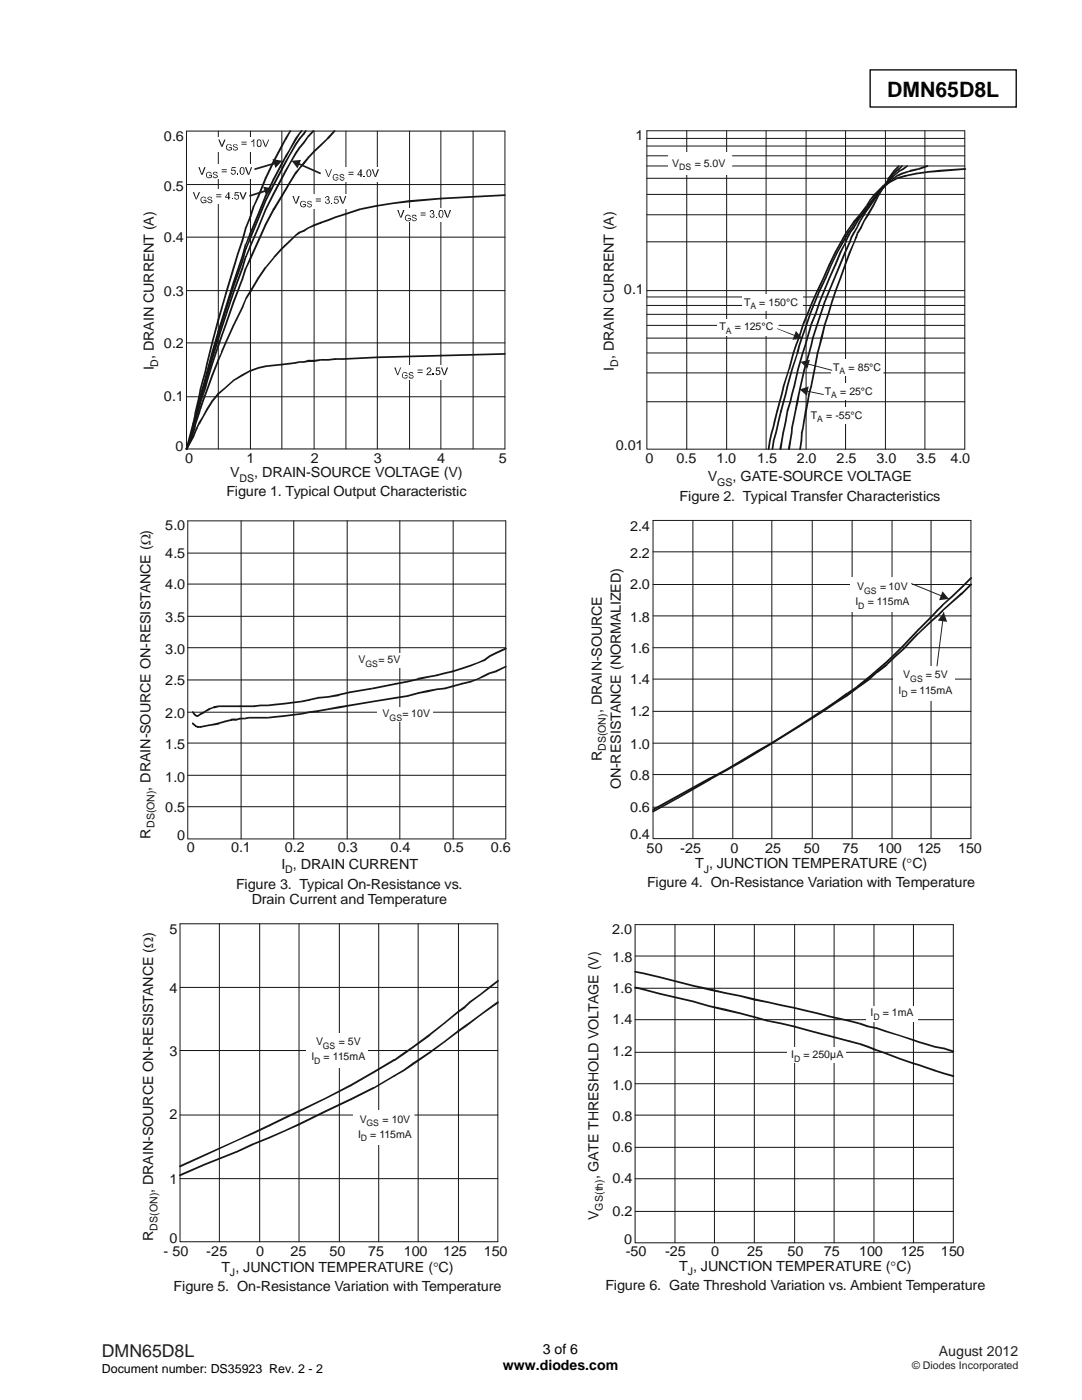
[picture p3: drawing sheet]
<svg xmlns="http://www.w3.org/2000/svg" width="216mm" height="279mm" viewBox="0 0 216 279" stroke-linecap="round" stroke-linejoin="round" font-family="sans-serif">
<defs><g id="words">
<text font-size="4.2" x="177" y="19.3">DMN65D8L</text>
<text font-size="3.5" fill="#231f20" x="20.3" y="270.9">DMN65D8L</text>
<g font-size="2.8" fill="#131516">
<text x="32.7" y="28.1">0.6</text>
<text x="126.8" y="28">1</text>
<text x="32.7" y="38.2">0.5</text>
<text x="32.7" y="48.3">0.4</text>
<text x="32.7" y="59">0.3</text>
<text x="124.5" y="58.8">0.1</text>
<text x="32.7" y="69.4">0.2</text>
<text x="30.7" y="73.9" transform="rotate(-90 30.7 73.9)">I , DRAIN CURRENT (A)</text>
<text x="122.5" y="74" transform="rotate(-90 122.5 74)">I , DRAIN CURRENT (A)</text>
<text x="32.7" y="80">0.1</text>
<text x="122.9" y="89.7">0.01</text>
<text x="35" y="90">0</text>
<text x="37" y="92.3">0</text>
<text x="45.9" y="95.3">V</text>
<text x="49.2" y="92.3">1</text>
<text x="50.7" y="95.3">, DRAIN-SOURCE VOLTAGE (V)</text>
<text x="62" y="92.3">2</text>
<text x="74.6" y="92.3">3</text>
<text x="87.2" y="92.3">4</text>
<text x="99.6" y="92.3">5</text>
<text x="128.8" y="92.4">0</text>
<text x="135" y="92.4">0.5</text>
<text x="143" y="92.4">1.0</text>
<text x="151.1" y="92.4">1.5</text>
<text x="159" y="92.4">2.0</text>
<text x="166.9" y="92.4">2.5</text>
<text x="174.9" y="92.4">3.0</text>
<text x="182.9" y="92.4">3.5</text>
<text x="189.6" y="92.4">4.0</text>
<text x="45.2" y="99.1">Figure 1. Typical Output Characteristic</text>
<text x="135.6" y="99.9">Figure 2. Typical Transfer Characteristics</text>
<text x="141.3" y="96.1">V</text>
<text x="146.2" y="96.1">, GATE-SOURCE VOLTAGE</text>
<text x="33" y="105.8">5.0</text>
<text x="125.7" y="106">2.4</text>
<text x="33" y="111.4">4.5</text>
<text x="125.7" y="111.4">2.2</text>
<text x="33" y="117.5">4.0</text>
<text x="125.7" y="117.6">2.0</text>
<text x="33" y="124.2">3.5</text>
<text x="125.7" y="124.2">1.8</text>
<text x="33" y="130.5">3.0</text>
<text x="125.7" y="130.3">1.6</text>
<text x="33" y="136.7">2.5</text>
<text x="125.7" y="136.5">1.4</text>
<text x="33" y="143.3">2.0</text>
<text x="120.1" y="142.4" transform="rotate(-90 120.1 142.4)">, DRAIN-SOURCE</text>
<text x="125.7" y="142.9">1.2</text>
<text x="33" y="149.5">1.5</text>
<text x="125.7" y="149.4">1.0</text>
<text x="33" y="156">1.0</text>
<text x="120.1" y="152" transform="rotate(-90 120.1 152)">R</text>
<text x="125.7" y="155.7">0.8</text>
<text x="30" y="157.8" transform="rotate(-90 30 157.8)">, DRAIN-SOURCE ON-RESISTANCE (Ω)</text>
<text x="123.9" y="157.5" transform="rotate(-90 123.9 157.5)">ON-RESISTANCE (NORMALIZED)</text>
<text x="30" y="167.3" transform="rotate(-90 30 167.3)">R</text>
<text x="33" y="162.1">0.5</text>
<text x="35.3" y="167.6">0</text>
<text x="125.7" y="167.4">0.4</text>
<text x="125.7" y="162.1">0.6</text>
<text x="37.3" y="170.1">0</text>
<text x="46.1" y="170.1">0.1</text>
<text x="56.2" y="173.4">I , DRAIN CURRENT</text>
<text x="56.8" y="170.1">0.2</text>
<text x="67.4" y="170.1">0.3</text>
<text x="77.9" y="170.1">0.4</text>
<text x="88.6" y="170.1">0.5</text>
<text x="98" y="170.1">0.6</text>
<text x="129" y="170.3">50</text>
<text x="135.7" y="170.3">-25</text>
<text x="138.7" y="173.3">T , JUNCTION TEMPERATURE ( C)</text>
<text x="145.8" y="170.3">0</text>
<text x="152.6" y="170.3">25</text>
<text x="160.4" y="170.3">50</text>
<text x="168.1" y="170.3">75</text>
<text x="175.2" y="170.3">100</text>
<text x="180.9" y="173.3">°</text>
<text x="183.1" y="170.3">125</text>
<text x="191.2" y="170.3">150</text>
<text x="47.1" y="177.3">Figure 3. Typical On-Resistance vs.</text>
<text x="129.1" y="177.1">Figure 4. On-Resistance Variation with Temperature</text>
<text x="50.2" y="180.5">Drain Current and Temperature</text>
<text x="33.8" y="186.3">5</text>
<text x="122.2" y="186.3">2.0</text>
<text x="122.2" y="191.9">1.8</text>
<text x="33.8" y="198.2">4</text>
<text x="122.2" y="198.1">1.6</text>
<text x="122.2" y="204.4">1.4</text>
<text x="33.8" y="210.8">3</text>
<text x="122.2" y="210.8">1.2</text>
<text x="122.2" y="217.5">1.0</text>
<text x="33.8" y="223.4">2</text>
<text x="122.2" y="223.6">0.8</text>
<text x="122.2" y="230">0.6</text>
<text x="30.6" y="238.1" transform="rotate(-90 30.6 238.1)">, DRAIN-SOURCE ON-RESISTANCE (Ω)</text>
<text x="33.8" y="236.2">1</text>
<text x="119.4" y="235.3" transform="rotate(-90 119.4 235.3)">, GATE THRESHOLD VOLTAGE (V)</text>
<text x="122.2" y="236.2">0.4</text>
<text x="119.4" y="243.5" transform="rotate(-90 119.4 243.5)">V</text>
<text x="122.2" y="242.6">0.2</text>
<text x="30.6" y="247.6" transform="rotate(-90 30.6 247.6)">R</text>
<text x="32.6" y="250.7">- 50</text>
<text x="33.8" y="248.1">0</text>
<text x="41.1" y="250.7">-25</text>
<text x="51.1" y="250.7">0</text>
<text x="58" y="250.7">25</text>
<text x="65.8" y="250.7">50</text>
<text x="73.5" y="250.7">75</text>
<text x="80.6" y="250.7">100</text>
<text x="88.4" y="250.7">125</text>
<text x="96.5" y="250.7">150</text>
<text x="124.5" y="248.3">0</text>
<text x="124.9" y="250.7">-50</text>
<text x="132.7" y="250.7">-25</text>
<text x="141.9" y="250.7">0</text>
<text x="149.1" y="250.7">25</text>
<text x="157.1" y="250.7">50</text>
<text x="164.4" y="250.7">75</text>
<text x="171.4" y="250.7">100</text>
<text x="179.7" y="250.7">125</text>
<text x="187.8" y="250.7">150</text>
<text x="34.7" y="257.6">Figure 5. On-Resistance Variation with Temperature</text>
<text x="44.2" y="253.8">T , JUNCTION TEMPERATURE ( C)</text>
<text x="86.4" y="253.8">°</text>
<text x="120.8" y="257.5">Figure 6. Gate Threshold Variation vs. Ambient Temperature</text>
<text x="135.5" y="253.7">T , JUNCTION TEMPERATURE ( C)</text>
<text x="177.7" y="253.7">°</text>
</g>
<g font-size="2.8">
<text x="100.3" y="273.5">www.diodes.com</text>
<text x="108.3" y="270.2">3 of 6</text>
</g>
<text font-size="2.8" fill="#231f20" x="187.3" y="270.6">August 2012</text>
<text font-size="2.5" x="20.3" y="274">Document number: DS35923 Rev. 2 - 2</text>
<g font-size="2.1" fill="#131516">
<text x="134.2" y="33.3">V</text>
<text x="138.6" y="33.3">= 5.0V</text>
<text x="143.6" y="66">T</text>
<text x="146.6" y="66">= 125°C</text>
<text x="148.5" y="61">T</text>
<text x="151.5" y="61">= 150°C</text>
<text x="31.5" y="73.2" transform="rotate(-90 31.5 73.2)">D</text>
<text x="123.3" y="73.2" transform="rotate(-90 123.3 73.2)">D</text>
<text x="166.3" y="74">T</text>
<text x="169.3" y="74">= 85°C</text>
<text x="161.8" y="83.5">T</text>
<text x="164.6" y="78.7">T</text>
<text x="164.8" y="83.5">= -55°C</text>
<text x="167.6" y="78.7">= 25°C</text>
<text x="47.8" y="96.1">DS</text>
<text x="143.1" y="96.9">GS</text>
<text x="171" y="117.8">V</text>
<text x="175.6" y="117.8">=</text>
<text x="177.3" y="117.8">10</text>
<text x="179.8" y="117.8">V</text>
<text x="170.7" y="120.8">I</text>
<text x="173.2" y="120.8">= 115mA</text>
<text x="71.6" y="132.3">V</text>
<text x="75.5" y="132.3">= 5V</text>
<text x="180.2" y="135.4">V</text>
<text x="184.8" y="135.4">= 5V</text>
<text x="76.3" y="143.1">V</text>
<text x="80.3" y="143.1">= 10V</text>
<text x="179.3" y="138.4">I</text>
<text x="181.7" y="138.4">= 115mA</text>
<text x="120.9" y="149.8" transform="rotate(-90 120.9 149.8)">DS(ON)</text>
<text x="30.9" y="165.3" transform="rotate(-90 30.9 165.3)">DS(ON)</text>
<text x="56.9" y="174.3">D</text>
<text x="140.5" y="174.1">J</text>
<text x="173.7" y="202.8">I</text>
<text x="176.2" y="202.8">= 1mA</text>
<text x="63.1" y="208.6">V</text>
<text x="67.6" y="208.6">= 5V</text>
<text x="62.1" y="211.6">I</text>
<text x="64.6" y="211.6">= 115mA</text>
<text x="157.9" y="211.1">I</text>
<text x="160.3" y="211.1">= 250µA</text>
<text x="71.4" y="227">I</text>
<text x="71.8" y="224">V</text>
<text x="73.9" y="227">= 115mA</text>
<text x="76.3" y="224">=</text>
<text x="78.2" y="224">10</text>
<text x="80.5" y="224">V</text>
<text x="31.4" y="245.6" transform="rotate(-90 31.4 245.6)">DS(ON)</text>
<text x="120.3" y="241.6" transform="rotate(-90 120.3 241.6)">GS(th)</text>
<text x="45.9" y="254.7">J</text>
<text x="137.2" y="254.6">J</text>
</g>
<text font-size="2.1" fill="#231f20" x="182" y="273.2">© Diodes Incorporated</text>
<g font-size="1.8" fill="#131516">
<text x="135.5" y="34">DS</text>
<text x="149.7" y="61.7">A</text>
<text x="144.8" y="66.6">A</text>
<text x="167.5" y="74.7">A</text>
<text x="165.8" y="79.4">A</text>
<text x="163" y="84.2">A</text>
<text x="172.4" y="118.5">GS</text>
<text x="171.2" y="121.5">D</text>
<text x="72.9" y="133.1">GS</text>
<text x="181.6" y="136.1">GS</text>
<text x="77.7" y="143.8">GS</text>
<text x="179.9" y="139.1">D</text>
<text x="174.3" y="203.5">D</text>
<text x="64.4" y="209.3">GS</text>
<text x="62.7" y="212.4">D</text>
<text x="158.5" y="211.9">D</text>
<text x="72" y="227.7">D</text>
<text x="73.1" y="224.7">GS</text>
</g>
</g></defs>
<path d="M173.6 13.9h29.2v7.5h-29.2z" fill="none" stroke="#000" stroke-width=".26"/>
<g fill="none" stroke="#131516" stroke-width=".2">
<path d="M37.2 26.2h63.6v63.4h-63.6zM37.2 36.8h63.6M43.6 26.2v63.4M50 26.2v63.4M56.2 26.2v63.4M62.7 26.2v63.4M69 26.2v63.4M75.3 26.2v63.4M81.7 26.2v63.4M88 26.2v63.4M94.4 26.2v63.4M37.2 58h63.6"/>
<path d="M37.2 47.3h63.6M37.2 79.2h63.6M37.2 68.4h63.6"/>
</g>
<g fill="#131516">
<path d="M37.1 89.5l.3 .2-.3 .1zM38.4 87.1l.3 .1-1.3 2.5-.3-.2zM38.4 87.1l.3-.1v.2z"/>
<path d="M38.4 87.1l.3 .1-.2 .1zM38.8 86l.4 .1-.5 1.1-.3-.1zM39.2 85.3l.3 .1-.3 .7-.4-.1zM39.2 85.3l.1 .1zM39.6 84.4l.3 .1-.5 .9-.2-.1zM39.6 84.4l.2-.1 .1 .2z"/>
<path d="M39.6 84.3l.3 .3-.1 .1zM40.3 83.2l.3 .1-.7 1.3-.3-.3zM40.4 83.2l.2 .1zM41.2 81.6l.3 .1-.9 1.6-.3-.1zM41.2 81.6h.2zM42.2 79.9l.3 .2-1 1.6-.3-.1zM42.2 79.9l.2 .1zM43.4 78.5l.2 .3-1.1 1.3-.3-.2zM43.4 78.5l.2-.1 .1 .2-.1 .2z"/>
<path d="M43.4 78.5l.2 .3h-.2zM43.4 78.5l1.5-1.3 .2 .3-1.5 1.3zM45 77.4l.1 .1zM44.9 77.2l1.6-1.4 .2 .3-1.6 1.4zM46.5 75.8l.1 .2zM46.5 75.8l1.8-1.1 .2 .3-1.8 1.1zM48.3 74.7l.1 .2zM48.3 74.7l1.6-.8 .2 .2-1.6 .9zM49.9 73.9h.2v.2z"/>
<path d="M49.8 73.9h.1l.1 .3zM49.9 73.9l1.6-.6 .1 .3-1.6 .6zM51.5 73.3l.1 .1zM51.5 73.3l1.5-.4 .1 .4-1.5 .3zM53 72.9v.2zM53 72.9l1.6-.2v.4l-1.6 .2zM54.6 72.7l1.6-.1v.3l-1.6 .2zM56.2 72.6l.2 .1-.2 .2z"/>
<path d="M56.1 72.7l.1-.1v.3zM56.2 72.6l1.5-.2 .1 .3-1.6 .2zM57.7 72.6l.1 .1zM57.7 72.4l1.3-.2v.4l-1.2 .1zM59 72.4v.2zM58.9 72.2l.8-.1 .1 .3-.8 .2zM59.7 72.1l.1 .1zM59.8 72.1h.8v.3h-.8zM60.6 72.2v.2zM60.6 72.1l.9-.3 .1 .4-1 .2zM61.5 71.8v.2zM61.5 71.8h1.2v.4h-1.2zM62.7 71.8l.1 .1v.3h-.1z"/>
<path d="M62.7 71.8v.4l-.2-.1zM62.7 71.8l1.2-.2 .1 .4-1.3 .2zM63.9 71.6l.1 .2zM64 71.6h1.5v.4h-1.5zM65.5 71.8v.2zM65.5 71.6l1.4-.1 .1 .3-1.5 .2zM66.9 71.5v.1zM66.9 71.5h1.6v.3h-1.6zM68.5 71.6v.2zM68.5 71.5l3.4-.2v.3l-3.4 .2zM71.9 71.3l3.4-.2v.4l-3.4 .1zM75.3 71.1l.2 .2-.2 .2z"/>
<path d="M75.1 71.2l.2-.1v.4h-.2zM75.3 71.1l6.3-.1v.3l-6.3 .2zM81.6 71l6.4-.2v.3l-6.4 .2zM88 70.8h.1v.3h-.1z"/>
<path d="M87.9 70.8l.1 .3-.2-.1zM88 70.8l12.8-.3v.3l-12.8 .3zM100.8 70.5l.1 .1-.1 .2z"/>
<path d="M37.1 89.6l.3 .1-.2 .1-.2-.1zM37.8 88l.3 .1-.7 1.6-.3-.1zM38 88.1h.1zM38.4 86.2l.3 .1-.6 1.8-.3-.1zM38.4 86.2l.3-.1v.2z"/>
<path d="M38.4 86.2l.3 .1-.2 .1zM38.7 85.4l.3 .2-.3 .7-.3-.1zM38.8 85.5l.2 .1zM38.8 84.6l.4 .1-.2 .8h-.3zM38.8 84.6l.2 .1zM39.2 83.5l.3 .2-.3 1-.4-.1zM39.2 83.5l.1 .1zM39.6 82.3l.3 .1-.4 1.3-.3-.2zM39.7 82.1l.2 .1v.2l-.3-.1z"/>
<path d="M39.6 82.3l.3 .1-.2 .1zM39.8 81.4l.4 .1-.3 .9-.3-.1zM39.8 81.4l.2 .1zM40.3 80.1l.3 .2-.4 1.3-.4-.2zM41.2 77.7h.3l-.9 2.6-.3-.2zM41.2 77.7h.2zM42.2 74.8l.3 .2-1 2.7h-.3zM42.2 74.8l.2 .1zM43.4 71.8l.3 .1-1.2 3.1-.3-.2zM43.5 71.6h.1l.1 .3-.3-.1z"/>
<path d="M43.4 71.8l.3 .1-.2 .1zM44.2 70.2l.2 .1-.7 1.6-.3-.1zM44.2 70.2l.2 .1zM44.8 68.4l.4 .1-.8 1.8-.3-.1zM44.8 68.4h.2zM46.4 64.9l.4 .1-1.6 3.5-.4-.1zM46.4 64.9h.2zM48.2 61.3l.3 .1-1.7 3.6-.4-.1zM48.4 61.3l.1 .1zM49 59.5l.2 .1-.7 1.8-.3-.1zM49 59.4v.1zM49.8 58.1l.3 .2-.9 1.4-.2-.3zM49.8 58.1l.3-.1v.3z"/>
<path d="M49.8 58.1l.3 .2h-.1zM51.4 55.4l.4 .1-1.7 2.8-.3-.2zM51.4 55.4l.2 .1zM52.9 53.3l.3 .1-1.4 2.1-.4-.1zM52.9 53.3h.1zM54.5 51.3l.3 .2-1.6 1.9-.3-.1zM54.5 51.2l.1 .2zM56.2 49.4l.2 .3-1.6 1.8-.3-.3zM56.2 49.4h.2v.3z"/>
<path d="M56.2 49.4l.2 .3-.2 .1-.1-.2zM56.2 49.4l1.4-1.3 .2 .2-1.4 1.4zM57.6 48.1l.1 .1zM57.6 48.1l1.3-1.3 .2 .3-1.3 1.2zM58.9 46.8l.1 .1zM58.9 46.8l.7-.6 .3 .4-.8 .5zM59.6 46.2l.2 .2zM59.7 46.2l.9-.3 .1 .3-.9 .4zM60.6 46.1l.1 .1zM60.6 45.9l.8-.5 .2 .2-.9 .6zM61.4 45.4l.1 .2zM61.4 45.4l1.2-.6 .2 .3-1.2 .5zM62.6 44.8l.2 .1v.2z"/>
<path d="M62.5 44.9l.1-.1 .2 .3-.3-.1zM62.6 44.8l1.3-.5 .2 .3-1.3 .5zM63.9 44.3l.1 .1zM63.9 44.3l1.5-.5 .2 .3-1.6 .5zM65.4 43.8l1.5-.6 .1 .3-1.4 .6zM66.9 43.2v.1zM66.9 43.2l1.6-.5 .1 .3-1.6 .5zM68.5 42.7v.1zM68.5 42.7l3.3-1.1 .2 .3-3.4 1.1zM71.8 41.6l.1 .1zM71.9 41.6l3.3-.7 .1 .3-3.3 .7zM75.2 40.9h.2l.1 .2-.2 .1z"/>
<path d="M75.1 41l.2-.1v.3zM75.3 40.9l3.2-.5v.3l-3.2 .5zM78.5 40.4v.2zM78.5 40.4l3.1-.4v.4l-3.1 .3zM81.6 40v.2zM81.6 40l6.4-.5v.3l-6.4 .6zM88 39.5h.1v.3h-.1z"/>
<path d="M88 39.5l-.1 .3-.1-.2zM88 39.5l6.2-.4 .1 .4-6.3 .3zM94.2 39.1l6.5-.3 .1 .3-6.5 .4zM100.7 38.8l.2 .1-.1 .2z"/>
<path d="M37 89.6l.4 .1-.2 .1zM37.8 87.7h.3l-.7 2-.4-.1zM38 87.7h.1zM38.4 85.7l.3 .1-.6 1.9h-.3zM38.5 85.5l.2 .1v.2l-.3-.1z"/>
<path d="M38.4 85.7l.3 .1-.2 .1zM38.7 84.8l.3 .1-.3 .9-.3-.1zM38.8 84.9h.2zM38.8 83.9l.4 .1-.2 .9-.3-.1zM38.8 83.9h.2zM39.2 82.7h.3l-.3 1.3-.4-.1zM39.2 82.7h.1zM39.6 81.2l.3 .1-.4 1.4h-.3zM39.6 81.2l.2-.1 .1 .2z"/>
<path d="M39.6 81.2l.3 .1-.1 .2h-.1zM39.8 80.2l.4 .1-.3 1-.3-.1zM39.8 80.1l.2 .1zM40.3 78.9l.3 .1-.4 1.3-.4-.2zM40.4 78.9l.2 .1zM40.8 77.5l.3 .1-.5 1.4-.3-.1zM40.9 77.6h.2zM41.2 75.9l.3 .1-.4 1.6-.3-.1zM41.2 75.9l.2 .1zM42.2 72.5l.3 .1-1 3.4-.3-.1zM42.2 72.5l.2 .1zM43.4 68.9l.3 .1-1.2 3.6-.3-.1zM43.4 68.9h.2l.1 .1z"/>
<path d="M43.4 68.9l.3 .2-.2 .1zM44.1 67l.3 .1-.7 2-.3-.2zM44.2 67.1h.2zM44.8 64.9l.4 .1-.8 2.1-.3-.1zM44.8 64.9h.2zM46.4 60.2l.4 .2-1.6 4.6-.4-.1zM46.4 60.2l.2 .1zM48.2 55.6l.3 .1-1.7 4.7-.4-.2zM48.4 55.6l.1 .1zM48.9 53.4l.3 .2-.7 2.1-.3-.1zM48.9 53.4l.1 .1zM49.8 51.5l.3 .1-.9 2-.2-.2zM49.9 51.4h.2v.2l-.3-.1z"/>
<path d="M49.8 51.5l.3 .1-.2 .1zM51.4 47.9l.4 .2-1.7 3.5-.3-.1zM51.4 47.9l.2 .1zM52.9 44.7l.3 .2-1.4 3.2-.4-.2zM52.9 44.7l.1 .1zM54.5 41.7l.3 .1-1.6 3.1-.3-.2zM54.5 41.7h.1zM56.1 39l.3 .2-1.6 2.7-.3-.2zM56.1 39l.2-.1 .1 .3z"/>
<path d="M56.1 39l.3 .2-.2 .1zM56.8 37.8l.4 .1-.8 1.3-.3-.2zM57.6 36.5l.2 .2-.6 1.2-.4-.1zM57.6 36.5l.1 .2zM58.9 34.4l.3 .1-1.4 2.2-.2-.2zM58.9 34.4l.1 .1zM59.6 33.5l.3 .2-.7 .9-.3-.2zM60.5 32.4l.3 .3-.9 1-.3-.2zM61.4 31.3l.3 .3-.9 1.1-.3-.3zM61.4 31.3l.1 .2zM62.6 30.1l.2 .2-1.1 1.3-.3-.3zM62.6 30.1h.2v.2z"/>
<path d="M62.6 30.1l.2 .2-.1 .1-.2-.2zM62.6 30.1l1.3-1.2 .2 .2-1.3 1.2zM64 29l.1 .1zM63.9 28.9l1.5-1.5 .2 .3-1.5 1.4zM65.5 27.5l.1 .2zM66.7 26l.2 .2-1.3 1.5-.3-.3zM66.7 26h.2v.2z"/>
<path d="M37 89.6l.4 .1-.2 .1zM37.8 87.5l.3 .1-.7 2.1-.4-.1zM38 87.5l.1 .1zM38.4 85.3l.3 .1-.6 2.2-.3-.1zM38.5 85.2h.2v.2l-.3-.1z"/>
<path d="M38.4 85.3l.3 .1-.2 .1zM38.7 84.4l.3 .1-.3 .9-.3-.1zM38.8 84.5h.3zM38.8 83.4h.4l-.1 1.1-.4-.1zM38.8 83.3l.2 .1zM39.2 82.3l.3 .1-.3 1-.4-.1zM39.6 80.7l.3 .1-.4 1.6-.3-.1zM39.8 80.5l.1 .3-.3-.1z"/>
<path d="M39.6 80.7l.3 .1-.3 .1zM39.8 79.4l.4 .1-.3 1.3-.3-.1zM39.8 79.4l.2 .1zM40.3 78.2l.3 .1-.4 1.2-.4-.1zM40.4 78.3h.2zM40.8 76.6l.3 .1-.5 1.6-.3-.1zM41.2 75l.3 .1-.4 1.6-.3-.1zM41.2 75h.2zM42.2 71.5l.3 .1-1 3.5-.3-.1zM42.2 71.5h.2zM43.4 67.5l.3 .2-1.2 3.9-.3-.1zM43.4 67.5h.3v.2z"/>
<path d="M43.4 67.5l.3 .2-.2 .1zM44.1 65.4l.3 .1-.7 2.2-.3-.2zM44.2 65.5h.2zM44.8 63.1l.4 .1-.8 2.3-.3-.1zM44.8 63.1h.2zM46.4 58.3h.4l-1.6 4.9-.4-.1zM46.4 58.3h.2zM48.2 53.4l.3 .2-1.7 4.7h-.4zM48.4 53.5l.1 .1zM48.9 51.1l.3 .1-.7 2.4-.3-.2zM48.9 51.1l.1 .1zM49.8 49l.3 .1-.9 2.2-.2-.2zM49.8 49l.3-.1v.2z"/>
<path d="M49.8 49l.3 .1-.2 .1zM51.4 45.3l.4 .1-1.7 3.7-.3-.1zM51.6 45.3l.2 .1zM52.9 41.7l.3 .1-1.4 3.6-.4-.1zM52.9 41.7h.1zM54.5 38.5l.3 .2-1.6 3.1-.3-.1zM54.5 38.5l.1 .1zM56.1 35.5l.3 .1-1.6 3.1-.3-.2zM56.1 35.5l.2-.1 .1 .2z"/>
<path d="M56.1 35.5l.3 .1-.2 .1zM56.8 34l.4 .2-.8 1.4-.3-.1zM56.8 34l.2 .1zM57.6 32.8l.2 .1-.6 1.3-.4-.2zM57.7 32.9h.1zM58.9 30.5l.3 .1-1.4 2.3-.2-.1zM58.9 30.5l.1 .1zM59.6 29.4l.3 .2-.7 1-.3-.1zM59.6 29.4l.2 .1zM60.5 28.4l.3 .1-.9 1.1-.3-.2zM60.6 28.4l.2 .1zM61.4 27.1l.3 .2-.9 1.2-.3-.1zM61.4 27.1l.1 .1zM62.4 26l.3 .2-1 1.1-.3-.2zM62.4 26h.3v.2z"/>
<path d="M37 89.6l.4 .1-.2 .1zM37.8 87.5l.3 .1-.7 2.1-.4-.1zM38 87.5l.1 .1zM38.4 85.3l.3 .1-.6 2.2-.3-.1zM38.5 85.2h.2v.2l-.3-.1z"/>
<path d="M38.4 85.3l.3 .1-.2 .1zM38.7 84.4l.3 .1-.3 .9-.3-.1zM38.8 84.5h.3zM38.8 83.4h.4l-.1 1.1-.4-.1zM38.8 83.3l.2 .1zM39.2 82l.3 .1-.3 1.3-.4-.1zM39.2 82h.1zM39.6 80.4l.3 .1-.4 1.6-.3-.1zM39.7 80.2l.2 .1v.2l-.3-.1z"/>
<path d="M39.6 80.4l.3 .1h-.2zM39.8 79.1l.4 .1-.3 1.3-.3-.1zM39.8 79.1l.2 .1zM40.3 77.7h.3l-.4 1.5-.4-.1zM40.4 77.7h.2zM40.8 76.1h.3l-.5 1.6h-.3zM40.9 76.1h.2zM41.2 74.3l.3 .1-.4 1.7h-.3zM41.2 74.3l.2 .1zM42.2 70.7l.3 .1-1 3.6-.3-.1zM43.4 66.7h.3l-1.2 4.1-.3-.1zM43.4 66.7l.2-.2 .1 .1v.1z"/>
<path d="M43.4 66.7h.3l-.2 .1zM44.1 64.5l.3 .1-.7 2.1h-.3zM44.2 64.5l.2 .1zM44.8 62l.4 .1-.8 2.5-.3-.1zM44.8 62l.2 .1zM46.4 57l.4 .1-1.6 5.1-.4-.2zM46.4 57l.2 .1zM48.2 52.1l.3 .1-1.7 4.9-.4-.1zM48.4 52.1l.1 .1zM48.9 49.5l.3 .1-.7 2.6-.3-.1zM48.9 49.5l.1 .1zM49.8 47.4l.3 .1-.9 2.2-.2-.2zM49.9 47.3l.2 .2-.3-.1z"/>
<path d="M49.8 47.4l.3 .1v.2h-.2zM51.4 43.5l.4 .1-1.7 3.9-.3-.1zM52.9 40h.3l-1.4 3.6-.4-.1zM52.9 40h.1zM54.5 36.7l.3 .2-1.6 3.1h-.3zM54.5 36.7l.1 .1zM56.1 33.7l.3 .2-1.6 3-.3-.2zM56.1 33.7l.2-.1 .1 .3z"/>
<path d="M56.1 33.7l.3 .2-.2 .1zM56.8 32.3l.4 .1-.8 1.5-.3-.2zM56.8 32.3h.2zM57.6 31l.2 .2-.6 1.2-.4-.1zM57.7 31.1l.1 .1zM58.9 28.7l.3 .2-1.4 2.3-.2-.2zM58.9 28.7l.1 .1zM59.6 27.6l.3 .3-.7 1-.3-.2zM59.6 27.6l.2 .2zM60.5 26.6l.3 .2-.9 1.1-.3-.3zM60.6 26.7l.2 .1zM60.9 26l.3 .2-.4 .6-.3-.2zM60.9 26h.3v.2z"/>
<path d="M37 89.6l.4 .1-.2 .1zM37.8 87.5l.3 .1-.7 2.1-.4-.1zM38 87.5l.1 .1zM38.4 85.1l.3 .1-.6 2.4-.3-.1zM38.4 85.1l.2-.1 .1 .2z"/>
<path d="M38.4 85.1l.3 .2-.2 .1zM38.7 84.3h.3l-.3 1-.3-.2zM38.8 84.3h.3zM38.8 83.2h.4l-.1 1.1h-.4zM38.8 83.2h.2zM39.2 81.8h.3l-.3 1.4h-.4zM39.2 81.7l.1 .1zM39.6 80.2l.3 .1-.4 1.6-.3-.2zM39.7 80l.2 .1v.2l-.3-.1z"/>
<path d="M39.6 80.2l.3 .1-.2 .1zM39.8 78.9l.4 .1-.3 1.3-.3-.1zM39.8 78.9h.2zM40.3 77.5l.3 .1-.4 1.4-.4-.1zM40.4 77.6h.2zM40.8 75.7l.3 .1-.5 1.8-.3-.1zM40.8 75.7l.1 .1zM41.2 74.1l.3 .1-.4 1.6-.3-.1zM41.4 74.2h.1zM42.2 70.2l.3 .1-1 3.9-.3-.1zM42.2 70.2h.2zM43.4 66.1l.3 .1-1.2 4.1-.3-.1zM43.5 66l.2 .1v.1l-.3-.1z"/>
<path d="M43.4 66.1l.3 .1-.2 .1zM44.1 63.9l.3 .2-.7 2.1-.3-.1zM44.2 64l.2 .1zM44.8 61.5l.4 .1-.8 2.5-.3-.2zM44.8 61.5l.2 .1zM46.4 56.3l.4 .1-1.6 5.2-.4-.1zM46.4 56.3l.2 .1zM48.2 51.1l.3 .1-1.7 5.2-.4-.1zM48.4 51.2h.1zM48.9 48.7l.3 .1-.7 2.4-.3-.1zM48.9 48.7h.1zM49.8 46.5l.3 .2-.9 2.1-.2-.1zM49.9 46.4h.2v.3l-.3-.2z"/>
<path d="M49.8 46.5l.3 .2h-.2zM51.4 42.6l.4 .2-1.7 3.9-.3-.2zM52.9 39l.3 .2-1.4 3.6-.4-.2zM52.9 39l.1 .1zM54.5 35.6l.3 .2-1.6 3.4-.3-.2zM54.5 35.6l.1 .1zM56.1 32.6l.3 .2-1.6 3-.3-.2zM56.1 32.6l.2-.1 .1 .3z"/>
<path d="M56.1 32.6l.3 .2-.2 .1zM56.8 31.2l.4 .1-.8 1.5-.3-.2zM56.8 31.2l.2 .1zM57.6 30l.2 .1-.6 1.3-.4-.2zM57.7 30.1h.1zM58.9 27.6l.3 .3-1.4 2.2-.2-.1zM58.9 27.6l.1 .2zM59.6 26.6l.3 .2-.7 1.1-.3-.3zM59.6 26.6l.2 .1zM60 26l.3 .2-.4 .6-.3-.2zM60 26h.3v.2z"/>
<path d="M37 89.6l.4 .1-.2 .1zM38.4 84.4l.3 .1-1.3 5.2-.4-.1zM38.5 84.3h.2v.2l-.3-.1z"/>
<path d="M38.4 84.4l.3 .1-.2 .2zM38.7 83.3l.3 .1-.3 1.1-.3-.1zM38.8 83.4h.3zM38.8 82.3l.4 .1-.1 1h-.4zM38.8 82.3h.2zM39.2 80.9l.3 .1-.3 1.4-.4-.1zM39.2 80.9l.1 .1zM39.6 79.1l.3 .1-.4 1.8-.3-.1zM39.8 78.9l.1 .3-.3-.1z"/>
<path d="M39.6 79.1l.3 .1-.2 .2zM39.8 77.7h.4l-.3 1.5-.3-.1zM39.8 77.7h.2zM40.3 76.1h.3l-.4 1.6h-.4zM40.4 76.1h.2zM40.8 74.3l.3 .1-.5 1.7h-.3zM40.9 74.4h.2zM41.2 72.3l.3 .1-.4 2-.3-.1zM41.2 72.3l.2 .1zM42.2 68.3h.3l-1 4.1-.3-.1zM42.2 68.3h.2zM43.4 63.8l.3 .1-1.2 4.4h-.3zM43.4 63.8l.2-.1 .1 .2z"/>
<path d="M43.4 63.8l.3 .1-.2 .1zM44.1 61.5l.3 .1-.7 2.3-.3-.1zM44.2 61.6h.2zM44.8 58.8l.4 .1-.8 2.7-.3-.1zM44.8 58.8h.2zM46.4 53.4l.4 .2-1.6 5.3-.4-.1zM46.4 53.4l.2 .1zM47.3 50.6l.3 .1-.8 2.9-.4-.2zM47.3 50.6h.2zM48.2 47.9l.3 .2-.9 2.6-.3-.1zM48.4 48l.1 .1zM48.9 45.5l.3 .1-.7 2.5-.3-.2zM48.9 45.5l.1 .1zM49.8 43.2l.3 .1-.9 2.3-.3-.1zM49.9 43h.2v.3l-.3-.1z"/>
<path d="M49.8 43.2l.3 .1h-.2zM50.5 41l.3 .1-.7 2.2-.3-.1zM50.5 41l.2 .1zM51.4 39l.4 .2-1 1.9-.2-.1zM51.6 39.1l.2 .1zM52.9 35.5l.3 .1-1.4 3.6-.4-.2zM52.9 35.5l.1 .1zM54.5 32.1l.3 .2-1.6 3.3-.3-.1zM54.5 32.1l.1 .1zM56.1 29l.3 .2-1.6 3.1-.3-.2zM56.1 29h.2l.1 .2z"/>
<path d="M56.1 29l.3 .2-.2 .1zM56.8 27.7l.4 .1-.8 1.4-.3-.2zM56.8 27.6l.2 .2zM57.6 26.4l.2 .2-.6 1.3-.4-.3zM57.7 26.5l.1 .1zM57.8 26.1l.3 .1-.3 .4-.2-.2zM57.8 26.1l.2-.1 .1 .2z"/>
</g>
<g fill="#fff">
<path d="M78.3 72.8l.1 2.9z"/>
<path d="M78.3 72.8h.2v2.9h-.2z"/>
<path d="M78.4 72.8h.2v2.9h-.2z"/>
<path d="M78.5 72.8h.2v2.9h-.2z"/>
<path d="M78.6 72.8h.2v2.9h-.2z"/>
<path d="M78.7 72.8h.1v2.9h-.1z"/>
<path d="M78.8 72.8h.1v2.9h-.1z"/>
<path d="M78.8 72.8h.2v2.9h-.2z"/>
<path d="M78.9 72.8h.2v2.9h-.2z"/>
<path d="M79 72.8h.2v2.9h-.2z"/>
<path d="M79.1 72.8h.2v2.9h-.2z"/>
<path d="M79.2 72.8h.2v2.9h-.2z"/>
<path d="M79.3 72.8h.1v2.9h-.1z"/>
<path d="M79.4 72.8h.1v2.9h-.1z"/>
<path d="M79.4 72.8h.2v2.9h-.2z"/>
<path d="M79.5 72.8h.2v2.9h-.2z"/>
<path d="M79.6 72.8h.2v2.9h-.2z"/>
<path d="M79.7 72.8h.2v2.9h-.2z"/>
<path d="M79.8 72.8h.1v2.9h-.1z"/>
<path d="M79.9 72.8h.1v2.9h-.1z"/>
<path d="M79.9 72.8h.2v2.9h-.2z"/>
<path d="M80 72.8h.2v2.9h-.2z"/>
<path d="M80.1 72.8h.2v2.9h-.2z"/>
<path d="M80.2 72.8h.2v2.9h-.2z"/>
<path d="M80.3 72.8h.2v2.9h-.2z"/>
<path d="M80.4 72.8h.1v2.9h-.1z"/>
<path d="M80.5 72.8h.1v2.9h-.1z"/>
<path d="M80.5 72.8h.2v2.9h-.2z"/>
<path d="M80.6 72.8h.2v2.9h-.2z"/>
<path d="M80.7 72.8h.2v2.9h-.2z"/>
<path d="M80.8 72.8h.2v2.9h-.2z"/>
<path d="M80.9 72.8h.1v2.9h-.1z"/>
<path d="M81 72.8h.1v2.9h-.1z"/>
<path d="M81 72.8h.2v2.9h-.2z"/>
<path d="M81.1 72.8h.2v2.9h-.2z"/>
<path d="M81.2 72.8h.2v2.9h-.2z"/>
<path d="M81.3 72.8h.2v2.9h-.2z"/>
<path d="M81.4 72.8h.2v2.9h-.2z"/>
<path d="M81.5 72.8h.1v2.9h-.1z"/>
<path d="M81.6 72.8h.1v2.9h-.1z"/>
<path d="M81.6 72.8h.2v2.9h-.2z"/>
<path d="M81.7 72.8h.2v2.9h-.2z"/>
<path d="M81.8 72.8h.2v2.9h-.2z"/>
<path d="M81.9 72.8h.2v2.9h-.2z"/>
<path d="M82 72.8h.1v2.9h-.1z"/>
<path d="M82.1 72.8h.1v2.9h-.1z"/>
<path d="M82.1 72.8h.2v2.9h-.2z"/>
<path d="M82.2 72.8h.2v2.9h-.2z"/>
<path d="M82.3 72.8h.2v2.9h-.2z"/>
<path d="M82.4 72.8h.2v2.9h-.2z"/>
<path d="M82.5 72.8h.2v2.9h-.2z"/>
<path d="M82.6 72.8h.1v2.9h-.1z"/>
<path d="M82.7 72.8h.1v2.9h-.1z"/>
<path d="M82.7 72.8h.2v2.9h-.2z"/>
<path d="M82.8 72.8h.2v2.9h-.2z"/>
<path d="M82.9 72.8h.2v2.9h-.2z"/>
<path d="M83 72.8h.2v2.9h-.2z"/>
<path d="M83.1 72.8h.1v2.9h-.1z"/>
<path d="M83.2 72.8h.1v2.9h-.1z"/>
<path d="M83.2 72.8h.2v2.9h-.2z"/>
<path d="M83.3 72.8h.2v2.9h-.2z"/>
<path d="M83.4 72.8h.2v2.9h-.2z"/>
<path d="M83.5 72.8h.2v2.9h-.2z"/>
<path d="M83.6 72.8h.2v2.9h-.2z"/>
<path d="M83.7 72.8h.1v2.9h-.1z"/>
<path d="M83.8 72.8h.1v2.9h-.1z"/>
<path d="M83.8 72.8h.2v2.9h-.2z"/>
<path d="M83.9 72.8h.2v2.9h-.2z"/>
<path d="M84 72.8h.2v2.9h-.2z"/>
<path d="M84.1 72.8h.2v2.9h-.2z"/>
<path d="M84.2 72.8h.1v2.9h-.1z"/>
<path d="M84.3 72.8h.1v2.9h-.1z"/>
<path d="M84.3 72.8h.2v2.9h-.2z"/>
<path d="M84.4 72.8h.2v2.9h-.2z"/>
<path d="M84.5 72.8h.2v2.9h-.2z"/>
<path d="M84.6 72.8h.2v2.9h-.2z"/>
<path d="M84.7 72.8h.1v2.9h-.1z"/>
<path d="M84.8 72.8h.1v2.9h-.1z"/>
<path d="M84.8 72.8h.2v2.9h-.2z"/>
<path d="M84.9 72.8h.2v2.9h-.2z"/>
<path d="M85 72.8h.2v2.9h-.2z"/>
<path d="M85.1 72.8h.2v2.9h-.2z"/>
<path d="M85.2 72.8h.1v2.9h-.1z"/>
<path d="M85.3 72.8h.1v2.9h-.1z"/>
<path d="M85.3 72.8h.2v2.9h-.2z"/>
<path d="M85.4 72.8h.2v2.9h-.2z"/>
<path d="M85.5 72.8h.2v2.9h-.2z"/>
<path d="M85.6 72.8h.2v2.9h-.2z"/>
<path d="M85.7 72.8h.2v2.9h-.2z"/>
<path d="M85.8 72.8h.1v2.9h-.1z"/>
<path d="M85.9 72.8h.1v2.9h-.1z"/>
<path d="M85.9 72.8h.2v2.9h-.2z"/>
<path d="M86 72.8h.2v2.9h-.2z"/>
<path d="M86.1 72.8h.2v2.9h-.2z"/>
<path d="M86.2 72.8h.2v2.9h-.2z"/>
<path d="M86.3 72.8h.1v2.9h-.1z"/>
<path d="M86.4 72.8h.1v2.9h-.1z"/>
<path d="M86.4 72.8h.2v2.9h-.2z"/>
<path d="M86.5 72.8h.2v2.9h-.2z"/>
<path d="M86.6 72.8h.2v2.9h-.2z"/>
<path d="M86.7 72.8h.2v2.9h-.2z"/>
<path d="M86.8 72.8h.2v2.9h-.2z"/>
<path d="M86.9 72.8h.1v2.9h-.1z"/>
<path d="M87 72.8h.1v2.9h-.1z"/>
<path d="M87 72.8h.2v2.9h-.2z"/>
<path d="M87.1 72.8h.2v2.9h-.2z"/>
<path d="M87.2 72.8h.2v2.9h-.2z"/>
<path d="M87.3 72.8h.2v2.9h-.2z"/>
<path d="M87.4 72.8h.1v2.9h-.1z"/>
<path d="M87.5 72.8h.1v2.9h-.1z"/>
<path d="M87.5 72.8h.2v2.9h-.2z"/>
<path d="M87.6 72.8h.2v2.9h-.2z"/>
<path d="M87.7 72.8h.2v2.9h-.2z"/>
<path d="M87.8 72.8h.2v2.9h-.2z"/>
<path d="M87.9 72.8h.2v2.9h-.2z"/>
<path d="M88 72.8h.1v2.9h-.1z"/>
<path d="M88.1 72.8h.1v2.9h-.1z"/>
<path d="M88.1 72.8h.2v2.9h-.2z"/>
<path d="M88.2 72.8h.2v2.9h-.2z"/>
<path d="M88.3 72.8h.2v2.9h-.2z"/>
<path d="M88.4 72.8h.2v2.9h-.2z"/>
<path d="M88.5 72.8h.1v2.9h-.1z"/>
<path d="M88.6 72.8h.1v2.9h-.1z"/>
<path d="M88.6 72.8h.2v2.9h-.2z"/>
<path d="M88.7 72.8h.2v2.9h-.2z"/>
<path d="M88.8 72.8h.2v2.9h-.2z"/>
<path d="M88.9 72.8h.2v2.9h-.2z"/>
<path d="M89 72.8h.2v2.9h-.2z"/>
<path d="M89.1 72.8h.1v2.9h-.1z"/>
<path d="M89.2 72.8h.1v2.9h-.1z"/>
<path d="M89.2 72.8h.2v2.9h-.2z"/>
<path d="M89.3 72.8h.2v2.9h-.2z"/>
<path d="M89.4 72.8h.2v2.9h-.2z"/>
<path d="M89.5 72.8h.2v2.9h-.2z"/>
<path d="M89.6 72.8h.1v2.9h-.1z"/>
<path d="M89.7 72.8v2.9z"/>
</g>
<g fill="#131516">
<path d="M78.7 73.3h.2l.5 1.4 .5-1.4h.1l-.6 1.6h-.1z" fill-rule="evenodd"/>
<path d="M83.3 73.8h1v.1h-1zM83.3 74.3h1v.1h-1z" fill-rule="evenodd"/>
<path d="M85.3 73.4h.6l.2 .5-.8 .8h.8v.2h-1l.2-.5 .6-.6v-.3h-.4l-.2 .3h-.2z" fill-rule="evenodd"/>
<path d="M87 73.3h.8v.2h-.6l-.1 .4h.5l.3 .2v.4l-.1 .2-.6 .2-.3-.5 .3 .2a.32 .32 0 0 0 .5-.1 .32 .32 0 0 0-.2-.5l-.5 .1z" fill-rule="evenodd"/>
<path d="M88 73.3h.2l.4 1.4 .6-1.4h.2l-.6 1.6h-.2z" fill-rule="evenodd"/>
<path d="M80.4 74.4l.2-.1h.4l.3 .2-.2 .2a.4 .4 0 0 0-.3-.3 .4 .4 0 0 0-.4 .2v.6l.1 .2 .7-.1v-.3h-.4v-.1h.5v.5a.68 .68 0 0 1-1.1-.3v-.4z" fill-rule="evenodd"/>
<path d="M81.8 74.3h.4l.3 .2-.2 .1-.1-.2h-.4l-.1 .2 .2 .2a.44 .44 0 0 1 .6 .2 .44 .44 0 0 1-.2 .5h-.7v-.4h.1l.2 .3 .5-.1a.67 .67 0 0 0-.8-.4v-.4z" fill-rule="evenodd"/>
</g>
<path d="M86.4 74.6h.2v.3h-.2z" fill="#131516"/>
<g fill="#fff">
<path d="M78.9 41.5l.1 2.8z"/>
<path d="M78.9 41.5h.2v2.8h-.2z"/>
<path d="M79 41.5h.2v2.8h-.2z"/>
<path d="M79.1 41.5h.2v2.8h-.2z"/>
<path d="M79.2 41.5h.2v2.8h-.2z"/>
<path d="M79.3 41.5h.1v2.8h-.1z"/>
<path d="M79.4 41.5h.1v2.8h-.1z"/>
<path d="M79.4 41.5h.2v2.8h-.2z"/>
<path d="M79.5 41.5h.2v2.8h-.2z"/>
<path d="M79.6 41.5h.2v2.8h-.2z"/>
<path d="M79.7 41.5h.2v2.8h-.2z"/>
<path d="M79.8 41.5h.1v2.8h-.1z"/>
<path d="M79.9 41.5h.1v2.8h-.1z"/>
<path d="M79.9 41.5h.2v2.8h-.2z"/>
<path d="M80 41.5h.2v2.8h-.2z"/>
<path d="M80.1 41.5h.2v2.8h-.2z"/>
<path d="M80.2 41.5h.2v2.8h-.2z"/>
<path d="M80.3 41.5h.2v2.8h-.2z"/>
<path d="M80.4 41.5h.1v2.8h-.1z"/>
<path d="M80.5 41.5h.1v2.8h-.1z"/>
<path d="M80.5 41.5h.2v2.8h-.2z"/>
<path d="M80.6 41.5h.2v2.8h-.2z"/>
<path d="M80.7 41.5h.2v2.8h-.2z"/>
<path d="M80.8 41.5h.2v2.8h-.2z"/>
<path d="M80.9 41.5h.1v2.8h-.1z"/>
<path d="M81 41.5h.1v2.8h-.1z"/>
<path d="M81 41.5h.2v2.8h-.2z"/>
<path d="M81.1 41.5h.2v2.8h-.2z"/>
<path d="M81.2 41.5h.2v2.8h-.2z"/>
<path d="M81.3 41.5h.2v2.8h-.2z"/>
<path d="M81.4 41.5h.2v2.8h-.2z"/>
<path d="M81.5 41.5h.1v2.8h-.1z"/>
<path d="M81.6 41.5h.1v2.8h-.1z"/>
<path d="M81.6 41.5h.2v2.8h-.2z"/>
<path d="M81.7 41.5h.2v2.8h-.2z"/>
<path d="M81.8 41.5h.2v2.8h-.2z"/>
<path d="M81.9 41.5h.2v2.8h-.2z"/>
<path d="M82 41.5h.1v2.8h-.1z"/>
<path d="M82.1 41.5h.1v2.8h-.1z"/>
<path d="M82.1 41.5h.2v2.8h-.2z"/>
<path d="M82.2 41.5h.2v2.8h-.2z"/>
<path d="M82.3 41.5h.2v2.8h-.2z"/>
<path d="M82.4 41.5h.2v2.8h-.2z"/>
<path d="M82.5 41.5h.2v2.8h-.2z"/>
<path d="M82.6 41.5h.1v2.8h-.1z"/>
<path d="M82.7 41.5h.1v2.8h-.1z"/>
<path d="M82.7 41.5h.2v2.8h-.2z"/>
<path d="M82.8 41.5h.2v2.8h-.2z"/>
<path d="M82.9 41.5h.2v2.8h-.2z"/>
<path d="M83 41.5h.2v2.8h-.2z"/>
<path d="M83.1 41.5h.1v2.8h-.1z"/>
<path d="M83.2 41.5h.1v2.8h-.1z"/>
<path d="M83.2 41.5h.2v2.8h-.2z"/>
<path d="M83.3 41.5h.2v2.8h-.2z"/>
<path d="M83.4 41.5h.2v2.8h-.2z"/>
<path d="M83.5 41.5h.2v2.8h-.2z"/>
<path d="M83.6 41.5h.2v2.8h-.2z"/>
<path d="M83.7 41.5h.1v2.8h-.1z"/>
<path d="M83.8 41.5h.1v2.8h-.1z"/>
<path d="M83.8 41.5h.2v2.8h-.2z"/>
<path d="M83.9 41.5h.2v2.8h-.2z"/>
<path d="M84 41.5h.2v2.8h-.2z"/>
<path d="M84.1 41.5h.2v2.8h-.2z"/>
<path d="M84.2 41.5h.1v2.8h-.1z"/>
<path d="M84.3 41.5h.1v2.8h-.1z"/>
<path d="M84.3 41.5h.2v2.8h-.2z"/>
<path d="M84.4 41.5h.2v2.8h-.2z"/>
<path d="M84.5 41.5h.2v2.8h-.2z"/>
<path d="M84.6 41.5h.2v2.8h-.2z"/>
<path d="M84.7 41.5h.1v2.8h-.1z"/>
<path d="M84.8 41.5h.1v2.8h-.1z"/>
<path d="M84.8 41.5h.2v2.8h-.2z"/>
<path d="M84.9 41.5h.2v2.8h-.2z"/>
<path d="M85 41.5h.2v2.8h-.2z"/>
<path d="M85.1 41.5h.2v2.8h-.2z"/>
<path d="M85.2 41.5h.1v2.8h-.1z"/>
<path d="M85.3 41.5h.1v2.8h-.1z"/>
<path d="M85.3 41.5h.2v2.8h-.2z"/>
<path d="M85.4 41.5h.2v2.8h-.2z"/>
<path d="M85.5 41.5h.2v2.8h-.2z"/>
<path d="M85.6 41.5h.2v2.8h-.2z"/>
<path d="M85.7 41.5h.2v2.8h-.2z"/>
<path d="M85.8 41.5h.1v2.8h-.1z"/>
<path d="M85.9 41.5h.1v2.8h-.1z"/>
<path d="M85.9 41.5h.2v2.8h-.2z"/>
<path d="M86 41.5h.2v2.8h-.2z"/>
<path d="M86.1 41.5h.2v2.8h-.2z"/>
<path d="M86.2 41.5h.2v2.8h-.2z"/>
<path d="M86.3 41.5h.1v2.8h-.1z"/>
<path d="M86.4 41.5h.1v2.8h-.1z"/>
<path d="M86.4 41.5h.2v2.8h-.2z"/>
<path d="M86.5 41.5h.2v2.8h-.2z"/>
<path d="M86.6 41.5h.2v2.8h-.2z"/>
<path d="M86.7 41.5h.2v2.8h-.2z"/>
<path d="M86.8 41.5h.2v2.8h-.2z"/>
<path d="M86.9 41.5h.1v2.8h-.1z"/>
<path d="M87 41.5h.1v2.8h-.1z"/>
<path d="M87 41.5h.2v2.8h-.2z"/>
<path d="M87.1 41.5h.2v2.8h-.2z"/>
<path d="M87.2 41.5h.2v2.8h-.2z"/>
<path d="M87.3 41.5h.2v2.8h-.2z"/>
<path d="M87.4 41.5h.1v2.8h-.1z"/>
<path d="M87.5 41.5h.1v2.8h-.1z"/>
<path d="M87.5 41.5h.2v2.8h-.2z"/>
<path d="M87.6 41.5h.2v2.8h-.2z"/>
<path d="M87.7 41.5h.2v2.8h-.2z"/>
<path d="M87.8 41.5h.2v2.8h-.2z"/>
<path d="M87.9 41.5h.2v2.8h-.2z"/>
<path d="M88 41.5h.1v2.8h-.1z"/>
<path d="M88.1 41.5h.1v2.8h-.1z"/>
<path d="M88.1 41.5h.2v2.8h-.2z"/>
<path d="M88.2 41.5h.2v2.8h-.2z"/>
<path d="M88.3 41.5h.2v2.8h-.2z"/>
<path d="M88.4 41.5h.2v2.8h-.2z"/>
<path d="M88.5 41.5h.1v2.8h-.1z"/>
<path d="M88.6 41.5h.1v2.8h-.1z"/>
<path d="M88.6 41.5h.2v2.8h-.2z"/>
<path d="M88.7 41.5h.2v2.8h-.2z"/>
<path d="M88.8 41.5h.2v2.8h-.2z"/>
<path d="M88.9 41.5h.2v2.8h-.2z"/>
<path d="M89 41.5h.2v2.8h-.2z"/>
<path d="M89.1 41.5h.1v2.8h-.1z"/>
<path d="M89.2 41.5h.1v2.8h-.1z"/>
<path d="M89.2 41.5h.2v2.8h-.2z"/>
<path d="M89.3 41.5h.2v2.8h-.2z"/>
<path d="M89.4 41.5h.2v2.8h-.2z"/>
<path d="M89.5 41.5h.2v2.8h-.2z"/>
<path d="M89.6 41.5h.1v2.8h-.1z"/>
<path d="M89.7 41.5h.1v2.8h-.1z"/>
<path d="M89.7 41.5h.2v2.8h-.2z"/>
<path d="M89.8 41.5h.2v2.8h-.2z"/>
<path d="M89.9 41.5h.2v2.8h-.2z"/>
<path d="M90 41.5h.2v2.8h-.2z"/>
<path d="M90.1 41.5h.2v2.8h-.2z"/>
<path d="M90.2 41.5h.1v2.8h-.1z"/>
<path d="M90.3 41.5v2.8z"/>
</g>
<g fill="#131516">
<path d="M79.3 41.9h.2l.4 1.4 .6-1.4h.2l-.6 1.5h-.2z" fill-rule="evenodd"/>
<path d="M83.9 42.4h1v.2h-1zM83.9 42.8h1v.2h-1z" fill-rule="evenodd"/>
<path d="M85.8 42.2l.2-.3h.4l.2 .3v.3l-.2 .1 .3 .2-.1 .5h-.7l-.1-.3h.1v.2l.3 .1 .3-.2v-.3h-.4v-.2l.3-.2-.1-.3h-.2l-.2 .2h-.1z" fill-rule="evenodd"/>
<path d="M87.8 41.9l.5 .1 .2 .3-.1 1-.6 .1a1.03 1.03 0 0 1 0-1.5zM87.8 42.2l-.1 .2a.8 .8 0 0 0 .3 .9l.2-.1a1.02 1.02 0 0 0-.1-1.1z" fill-rule="evenodd"/>
<path d="M88.6 41.9h.2l.5 1.4 .4-1.4h.3l-.6 1.5h-.2z" fill-rule="evenodd"/>
<path d="M81 42.9a.64 .64 0 0 1 1 .4l-.4-.3-.6 .1v.8a.42 .42 0 0 0 .5 .1 .42 .42 0 0 0 .3-.3h-.4v-.2h.6v.4a.69 .69 0 0 1-1 0 .69 .69 0 0 1 0-1z" fill-rule="evenodd"/>
<path d="M82.2 43a.48 .48 0 0 1 .5-.1 .48 .48 0 0 1 .4 .4l-.4-.3-.4 .2 .1 .1 .8 .4v.2l-.5 .3-.6-.4 .2-.1 .1 .2 .3 .1 .3-.1v-.2l-.6-.2-.2-.2z" fill-rule="evenodd"/>
</g>
<path d="M87 43.3h.2v.1h-.2z" fill="#131516"/>
<g fill="#fff">
<path d="M58 38.7l.1 2.9z"/>
<path d="M58 38.7h.2v2.9h-.2z"/>
<path d="M58.1 38.7h.2v2.9h-.2z"/>
<path d="M58.2 38.7h.2v2.9h-.2z"/>
<path d="M58.3 38.7h.1v2.9h-.1z"/>
<path d="M58.4 38.7h.1v2.9h-.1z"/>
<path d="M58.4 38.7h.2v2.9h-.2z"/>
<path d="M58.5 38.7h.2v2.9h-.2z"/>
<path d="M58.6 38.7h.2v2.9h-.2z"/>
<path d="M58.7 38.7h.2v2.9h-.2z"/>
<path d="M58.8 38.7h.1v2.9h-.1z"/>
<path d="M58.9 38.7h.1v2.9h-.1z"/>
<path d="M58.9 38.7h.2v2.9h-.2z"/>
<path d="M59 38.7h.2v2.9h-.2z"/>
<path d="M59.1 38.7h.2v2.9h-.2z"/>
<path d="M59.2 38.7h.2v2.9h-.2z"/>
<path d="M59.3 38.7h.2v2.9h-.2z"/>
<path d="M59.4 38.7h.1v2.9h-.1z"/>
<path d="M59.5 38.7h.1v2.9h-.1z"/>
<path d="M59.5 38.7h.2v2.9h-.2z"/>
<path d="M59.6 38.7h.2v2.9h-.2z"/>
<path d="M59.7 38.7h.2v2.9h-.2z"/>
<path d="M59.8 38.7h.2v2.9h-.2z"/>
<path d="M59.9 38.7h.1v2.9h-.1z"/>
<path d="M60 38.7h.1v2.9h-.1z"/>
<path d="M60 38.7h.2v2.9h-.2z"/>
<path d="M60.1 38.7h.2v2.9h-.2z"/>
<path d="M60.2 38.7h.2v2.9h-.2z"/>
<path d="M60.3 38.7h.2v2.9h-.2z"/>
<path d="M60.4 38.7h.2v2.9h-.2z"/>
<path d="M60.5 38.7h.1v2.9h-.1z"/>
<path d="M60.6 38.7h.1v2.9h-.1z"/>
<path d="M60.6 38.7h.2v2.9h-.2z"/>
<path d="M60.7 38.7h.2v2.9h-.2z"/>
<path d="M60.8 38.7h.2v2.9h-.2z"/>
<path d="M60.9 38.7h.2v2.9h-.2z"/>
<path d="M61 38.7h.2v2.9h-.2z"/>
<path d="M61.1 38.7h.1v2.9h-.1z"/>
<path d="M61.2 38.7h.1v2.9h-.1z"/>
<path d="M61.2 38.7h.2v2.9h-.2z"/>
<path d="M61.3 38.7h.2v2.9h-.2z"/>
<path d="M61.4 38.7h.2v2.9h-.2z"/>
<path d="M61.5 38.7h.2v2.9h-.2z"/>
<path d="M61.6 38.7h.1v2.9h-.1z"/>
<path d="M61.7 38.7h.1v2.9h-.1z"/>
<path d="M61.7 38.7h.2v2.9h-.2z"/>
<path d="M61.8 38.7h.2v2.9h-.2z"/>
<path d="M61.9 38.7h.2v2.9h-.2z"/>
<path d="M62 38.7h.2v2.9h-.2z"/>
<path d="M62.1 38.7h.2v2.9h-.2z"/>
<path d="M62.2 38.7h.1v2.9h-.1z"/>
<path d="M62.3 38.7h.1v2.9h-.1z"/>
<path d="M62.3 38.7h.2v2.9h-.2z"/>
<path d="M62.4 38.7h.2v2.9h-.2z"/>
<path d="M62.5 38.7h.2v2.9h-.2z"/>
<path d="M62.6 38.7h.2v2.9h-.2z"/>
<path d="M62.7 38.7h.1v2.9h-.1z"/>
<path d="M62.8 38.7h.1v2.9h-.1z"/>
<path d="M62.8 38.7h.2v2.9h-.2z"/>
<path d="M62.9 38.7h.2v2.9h-.2z"/>
<path d="M63 38.7h.2v2.9h-.2z"/>
<path d="M63.1 38.7h.2v2.9h-.2z"/>
<path d="M63.2 38.7h.2v2.9h-.2z"/>
<path d="M63.3 38.7h.1v2.9h-.1z"/>
<path d="M63.4 38.7h.1v2.9h-.1z"/>
<path d="M63.4 38.7h.2v2.9h-.2z"/>
<path d="M63.5 38.7h.2v2.9h-.2z"/>
<path d="M63.6 38.7h.2v2.9h-.2z"/>
<path d="M63.7 38.7h.2v2.9h-.2z"/>
<path d="M63.8 38.7h.1v2.9h-.1z"/>
<path d="M63.9 38.7h.1v2.9h-.1z"/>
<path d="M63.9 38.7h.2v2.9h-.2z"/>
<path d="M64 38.7h.2v2.9h-.2z"/>
<path d="M64.1 38.7h.2v2.9h-.2z"/>
<path d="M64.2 38.7h.2v2.9h-.2z"/>
<path d="M64.3 38.7h.2v2.9h-.2z"/>
<path d="M64.4 38.7h.1v2.9h-.1z"/>
<path d="M64.5 38.7h.1v2.9h-.1z"/>
<path d="M64.5 38.7h.2v2.9h-.2z"/>
<path d="M64.6 38.7h.2v2.9h-.2z"/>
<path d="M64.7 38.7h.2v2.9h-.2z"/>
<path d="M64.8 38.7h.2v2.9h-.2z"/>
<path d="M64.9 38.7h.1v2.9h-.1z"/>
<path d="M65 38.7h.1v2.9h-.1z"/>
<path d="M65 38.7h.2v2.9h-.2z"/>
<path d="M65.1 38.7h.2v2.9h-.2z"/>
<path d="M65.2 38.7h.2v2.9h-.2z"/>
<path d="M65.3 38.7h.2v2.9h-.2z"/>
<path d="M65.4 38.7h.2v2.9h-.2z"/>
<path d="M65.5 38.7h.1v2.9h-.1z"/>
<path d="M65.6 38.7h.1v2.9h-.1z"/>
<path d="M65.6 38.7h.2v2.9h-.2z"/>
<path d="M65.7 38.7h.2v2.9h-.2z"/>
<path d="M65.8 38.7h.2v2.9h-.2z"/>
<path d="M65.9 38.7h.2v2.9h-.2z"/>
<path d="M66 38.7h.1v2.9h-.1z"/>
<path d="M66.1 38.7h.1v2.9h-.1z"/>
<path d="M66.1 38.7h.2v2.9h-.2z"/>
<path d="M66.2 38.7h.2v2.9h-.2z"/>
<path d="M66.3 38.7h.2v2.9h-.2z"/>
<path d="M66.4 38.7h.2v2.9h-.2z"/>
<path d="M66.5 38.7h.2v2.9h-.2z"/>
<path d="M66.6 38.7h.1v2.9h-.1z"/>
<path d="M66.7 38.7h.1v2.9h-.1z"/>
<path d="M66.7 38.7h.2v2.9h-.2z"/>
<path d="M66.8 38.7h.2v2.9h-.2z"/>
<path d="M66.9 38.7h.2v2.9h-.2z"/>
<path d="M67 38.7h.2v2.9h-.2z"/>
<path d="M67.1 38.7h.1v2.9h-.1z"/>
<path d="M67.2 38.7h.1v2.9h-.1z"/>
<path d="M67.2 38.7h.2v2.9h-.2z"/>
<path d="M67.3 38.7h.2v2.9h-.2z"/>
<path d="M67.4 38.7h.2v2.9h-.2z"/>
<path d="M67.5 38.7h.2v2.9h-.2z"/>
<path d="M67.6 38.7h.2v2.9h-.2z"/>
<path d="M67.7 38.7h.1v2.9h-.1z"/>
<path d="M67.8 38.7h.1v2.9h-.1z"/>
<path d="M67.8 38.7h.2v2.9h-.2z"/>
<path d="M67.9 38.7h.2v2.9h-.2z"/>
<path d="M68 38.7h.2v2.9h-.2z"/>
<path d="M68.1 38.7h.2v2.9h-.2z"/>
<path d="M68.2 38.7h.1v2.9h-.1z"/>
<path d="M68.3 38.7h.1v2.9h-.1z"/>
<path d="M68.3 38.7h.2v2.9h-.2z"/>
<path d="M68.4 38.7h.2v2.9h-.2z"/>
<path d="M68.5 38.7h.2v2.9h-.2z"/>
<path d="M68.6 38.7h.2v2.9h-.2z"/>
<path d="M68.7 38.7h.2v2.9h-.2z"/>
<path d="M68.8 38.7h.1v2.9h-.1z"/>
<path d="M68.9 38.7h.1v2.9h-.1z"/>
<path d="M68.9 38.7h.2v2.9h-.2z"/>
<path d="M69 38.7h.2v2.9h-.2z"/>
<path d="M69.1 38.7h.2v2.9h-.2z"/>
<path d="M69.2 38.7h.2v2.9h-.2z"/>
<path d="M69.3 38.7h.1v2.9h-.1z"/>
<path d="M69.4 38.7v2.9z"/>
</g>
<g fill="#131516">
<path d="M58.4 39.1h.2l.4 1.4 .5-1.4h.3l-.6 1.5h-.3z" fill-rule="evenodd"/>
<path d="M63 39.6h1v.2h-1zM63 40h1v.2h-1z" fill-rule="evenodd"/>
<path d="M64.9 39.4l.4-.3 .4 .3v.3l-.1 .2 .2 .3v.3l-.6 .2-.3-.2v-.3h.1v.2a.33 .33 0 0 0 .5 0 .33 .33 0 0 0 .1-.4h-.4v-.2l.4-.2-.2-.3h-.2l-.2 .2h-.1z" fill-rule="evenodd"/>
<path d="M66.8 39.2h.7v.2h-.6l-.1 .4 .4-.2 .4 .3a.53 .53 0 0 1-.6 .8l-.4-.4 .2-.1v.2l.3 .2 .2-.1 .1-.5-.3-.2-.4 .2z" fill-rule="evenodd"/>
<path d="M67.7 39.1h.2l.5 1.4 .5-1.4h.2l-.6 1.5h-.2z" fill-rule="evenodd"/>
<path d="M60.1 40.1h.6l.4 .4-.5-.3h-.3l-.3 .4 .1 .5a.42 .42 0 0 0 .5 .1 .42 .42 0 0 0 .3-.3h-.4v-.2h.6v.4a.69 .69 0 0 1-1 0 .69 .69 0 0 1 0-1z" fill-rule="evenodd"/>
<path d="M61.3 40.2a.48 .48 0 0 1 .5-.1 .48 .48 0 0 1 .4 .4l-.4-.3-.4 .2 .1 .2 .7 .2 .1 .3-.2 .1a.49 .49 0 0 1-.9-.1l.2-.1 .2 .2 .5-.1v-.2l-.8-.3z" fill-rule="evenodd"/>
</g>
<path d="M66.1 40.5h.2v.1h-.2z" fill="#131516"/>
<g fill="#fff">
<path d="M64.5 33.4l.1 2.8z"/>
<path d="M64.5 33.4h.2v2.8h-.2z"/>
<path d="M64.6 33.4h.2v2.8h-.2z"/>
<path d="M64.7 33.4h.2v2.8h-.2z"/>
<path d="M64.8 33.4h.2v2.8h-.2z"/>
<path d="M64.9 33.4h.1v2.8h-.1z"/>
<path d="M65 33.4h.1v2.8h-.1z"/>
<path d="M65 33.4h.2v2.8h-.2z"/>
<path d="M65.1 33.4h.2v2.8h-.2z"/>
<path d="M65.2 33.4h.2v2.8h-.2z"/>
<path d="M65.3 33.4h.2v2.8h-.2z"/>
<path d="M65.4 33.4h.2v2.8h-.2z"/>
<path d="M65.5 33.4h.1v2.8h-.1z"/>
<path d="M65.6 33.4h.1v2.8h-.1z"/>
<path d="M65.6 33.4h.2v2.8h-.2z"/>
<path d="M65.7 33.4h.2v2.8h-.2z"/>
<path d="M65.8 33.4h.2v2.8h-.2z"/>
<path d="M65.9 33.4h.2v2.8h-.2z"/>
<path d="M66 33.4h.1v2.8h-.1z"/>
<path d="M66.1 33.4h.1v2.8h-.1z"/>
<path d="M66.1 33.4h.2v2.8h-.2z"/>
<path d="M66.2 33.4h.2v2.8h-.2z"/>
<path d="M66.3 33.4h.2v2.8h-.2z"/>
<path d="M66.4 33.4h.2v2.8h-.2z"/>
<path d="M66.5 33.4h.2v2.8h-.2z"/>
<path d="M66.6 33.4h.1v2.8h-.1z"/>
<path d="M66.7 33.4h.1v2.8h-.1z"/>
<path d="M66.7 33.4h.2v2.8h-.2z"/>
<path d="M66.8 33.4h.2v2.8h-.2z"/>
<path d="M66.9 33.4h.2v2.8h-.2z"/>
<path d="M67 33.4h.2v2.8h-.2z"/>
<path d="M67.1 33.4h.1v2.8h-.1z"/>
<path d="M67.2 33.4h.1v2.8h-.1z"/>
<path d="M67.2 33.4h.2v2.8h-.2z"/>
<path d="M67.3 33.4h.2v2.8h-.2z"/>
<path d="M67.4 33.4h.2v2.8h-.2z"/>
<path d="M67.5 33.4h.2v2.8h-.2z"/>
<path d="M67.6 33.4h.2v2.8h-.2z"/>
<path d="M67.7 33.4h.1v2.8h-.1z"/>
<path d="M67.8 33.4h.1v2.8h-.1z"/>
<path d="M67.8 33.4h.2v2.8h-.2z"/>
<path d="M67.9 33.4h.2v2.8h-.2z"/>
<path d="M68 33.4h.2v2.8h-.2z"/>
<path d="M68.1 33.4h.2v2.8h-.2z"/>
<path d="M68.2 33.4h.1v2.8h-.1z"/>
<path d="M68.3 33.4h.1v2.8h-.1z"/>
<path d="M68.3 33.4h.2v2.8h-.2z"/>
<path d="M68.4 33.4h.2v2.8h-.2z"/>
<path d="M68.5 33.4h.2v2.8h-.2z"/>
<path d="M68.6 33.4h.2v2.8h-.2z"/>
<path d="M68.7 33.4h.2v2.8h-.2z"/>
<path d="M68.8 33.4h.1v2.8h-.1z"/>
<path d="M68.9 33.4h.1v2.8h-.1z"/>
<path d="M68.9 33.4h.2v2.8h-.2z"/>
<path d="M69 33.4h.2v2.8h-.2z"/>
<path d="M69.1 33.4h.2v2.8h-.2z"/>
<path d="M69.2 33.4h.2v2.8h-.2z"/>
<path d="M69.3 33.4h.1v2.8h-.1z"/>
<path d="M69.4 33.4h.1v2.8h-.1z"/>
<path d="M69.4 33.4h.2v2.8h-.2z"/>
<path d="M69.5 33.4h.2v2.8h-.2z"/>
<path d="M69.6 33.4h.2v2.8h-.2z"/>
<path d="M69.7 33.4h.2v2.8h-.2z"/>
<path d="M69.8 33.4h.2v2.8h-.2z"/>
<path d="M69.9 33.4h.1v2.8h-.1z"/>
<path d="M70 33.4h.1v2.8h-.1z"/>
<path d="M70 33.4h.2v2.8h-.2z"/>
<path d="M70.1 33.4h.2v2.8h-.2z"/>
<path d="M70.2 33.4h.2v2.8h-.2z"/>
<path d="M70.3 33.4h.2v2.8h-.2z"/>
<path d="M70.4 33.4h.1v2.8h-.1z"/>
<path d="M70.5 33.4h.1v2.8h-.1z"/>
<path d="M70.5 33.4h.2v2.8h-.2z"/>
<path d="M70.6 33.4h.2v2.8h-.2z"/>
<path d="M70.7 33.4h.2v2.8h-.2z"/>
<path d="M70.8 33.4h.2v2.8h-.2z"/>
<path d="M70.9 33.4h.2v2.8h-.2z"/>
<path d="M71 33.4h.1v2.8h-.1z"/>
<path d="M71.1 33.4h.1v2.8h-.1z"/>
<path d="M71.1 33.4h.2v2.8h-.2z"/>
<path d="M71.2 33.4h.2v2.8h-.2z"/>
<path d="M71.3 33.4h.2v2.8h-.2z"/>
<path d="M71.4 33.4h.2v2.8h-.2z"/>
<path d="M71.5 33.4h.1v2.8h-.1z"/>
<path d="M71.6 33.4h.1v2.8h-.1z"/>
<path d="M71.6 33.4h.2v2.8h-.2z"/>
<path d="M71.7 33.4h.2v2.8h-.2z"/>
<path d="M71.8 33.4h.2v2.8h-.2z"/>
<path d="M71.9 33.4h.2v2.8h-.2z"/>
<path d="M72 33.4h.2v2.8h-.2z"/>
<path d="M72.1 33.4h.1v2.8h-.1z"/>
<path d="M72.2 33.4h.1v2.8h-.1z"/>
<path d="M72.2 33.4h.2v2.8h-.2z"/>
<path d="M72.3 33.4h.2v2.8h-.2z"/>
<path d="M72.4 33.4h.2v2.8h-.2z"/>
<path d="M72.5 33.4h.2v2.8h-.2z"/>
<path d="M72.6 33.4h.1v2.8h-.1z"/>
<path d="M72.7 33.4h.1v2.8h-.1z"/>
<path d="M72.7 33.4h.2v2.8h-.2z"/>
<path d="M72.8 33.4h.2v2.8h-.2z"/>
<path d="M72.9 33.4h.2v2.8h-.2z"/>
<path d="M73 33.4h.2v2.8h-.2z"/>
<path d="M73.1 33.4h.2v2.8h-.2z"/>
<path d="M73.2 33.4h.1v2.8h-.1z"/>
<path d="M73.3 33.4h.1v2.8h-.1z"/>
<path d="M73.3 33.4h.2v2.8h-.2z"/>
<path d="M73.4 33.4h.2v2.8h-.2z"/>
<path d="M73.5 33.4h.2v2.8h-.2z"/>
<path d="M73.6 33.4h.2v2.8h-.2z"/>
<path d="M73.7 33.4h.2v2.8h-.2z"/>
<path d="M73.8 33.4h.1v2.8h-.1z"/>
<path d="M73.9 33.4h.1v2.8h-.1z"/>
<path d="M73.9 33.4h.2v2.8h-.2z"/>
<path d="M74 33.4h.2v2.8h-.2z"/>
<path d="M74.1 33.4h.2v2.8h-.2z"/>
<path d="M74.2 33.4h.2v2.8h-.2z"/>
<path d="M74.3 33.4h.1v2.8h-.1z"/>
<path d="M74.4 33.4h.1v2.8h-.1z"/>
<path d="M74.4 33.4h.2v2.8h-.2z"/>
<path d="M74.5 33.4h.2v2.8h-.2z"/>
<path d="M74.6 33.4h.2v2.8h-.2z"/>
<path d="M74.7 33.4h.2v2.8h-.2z"/>
<path d="M74.8 33.4h.2v2.8h-.2z"/>
<path d="M74.9 33.4h.1v2.8h-.1z"/>
<path d="M75 33.4h.1v2.8h-.1z"/>
<path d="M75 33.4h.2v2.8h-.2z"/>
<path d="M75.1 33.4h.2v2.8h-.2z"/>
<path d="M75.2 33.4h.2v2.8h-.2z"/>
<path d="M75.3 33.4h.2v2.8h-.2z"/>
<path d="M75.4 33.4h.1v2.8h-.1z"/>
<path d="M75.5 33.4h.1v2.8h-.1z"/>
<path d="M75.5 33.4h.2v2.8h-.2z"/>
<path d="M75.6 33.4h.2v2.8h-.2z"/>
<path d="M75.7 33.4h.2v2.8h-.2z"/>
<path d="M75.8 33.4h.2v2.8h-.2z"/>
<path d="M75.9 33.4l.1 2.8z"/>
<path d="M76 33.4v2.8z"/>
</g>
<g fill="#131516">
<path d="M64.9 33.8h.1l.6 1.3 .5-1.3h.1l-.6 1.5h-.1z" fill-rule="evenodd"/>
<path d="M69.5 34.3h1v.2h-1zM69.5 34.7h1v.2h-1z" fill-rule="evenodd"/>
<path d="M72 33.8h.2v1h.1v.2h-.1v.3h-.3v-.3h-.6zM71.9 34.1l-.4 .7h.4z" fill-rule="evenodd"/>
<path d="M73.3 33.9a.51 .51 0 0 1 .6 0 .51 .51 0 0 1 .2 .5 .75 .75 0 0 1-.5 .9 .84 .84 0 0 1-.4-1.2zM73.4 34l-.1 .5v.6l.3 .1a.72 .72 0 0 0-.1-1.2z" fill-rule="evenodd"/>
<path d="M74.2 33.8h.2l.5 1.3 .5-1.3h.2l-.6 1.5h-.2z" fill-rule="evenodd"/>
<path d="M66.7 34.8l.5-.1 .3 .3v.1h-.2l-.1-.2h-.4l-.2 .2v.5a.45 .45 0 0 0 .4 .3 .45 .45 0 0 0 .4-.3h-.4v-.2h.5l-.1 .5a.66 .66 0 0 1-.9-.1 .66 .66 0 0 1 .1-.9z" fill-rule="evenodd"/>
<path d="M67.9 34.8l.4-.1 .3 .2 .1 .2h-.2l-.2-.2-.4 .1 .1 .2 .6 .2a.46 .46 0 0 1-.3 .7 .46 .46 0 0 1-.5-.5h.1v.1l.3 .2 .4-.2-.2-.2-.6-.2v-.3z" fill-rule="evenodd"/>
</g>
<path d="M72.6 35.1h.2v.2h-.2z" fill="#131516"/>
<g fill="#fff">
<path d="M43.2 27.3l.1 2.9z"/>
<path d="M43.2 27.3h.2v2.9h-.2z"/>
<path d="M43.3 27.3h.2v2.9h-.2z"/>
<path d="M43.4 27.3h.2v2.9h-.2z"/>
<path d="M43.5 27.3h.1v2.9h-.1z"/>
<path d="M43.6 27.3h.1v2.9h-.1z"/>
<path d="M43.6 27.3h.2v2.9h-.2z"/>
<path d="M43.7 27.3h.2v2.9h-.2z"/>
<path d="M43.8 27.3h.2v2.9h-.2z"/>
<path d="M43.9 27.3h.2v2.9h-.2z"/>
<path d="M44 27.3h.2v2.9h-.2z"/>
<path d="M44.1 27.3h.1v2.9h-.1z"/>
<path d="M44.2 27.3h.1v2.9h-.1z"/>
<path d="M44.2 27.3h.2v2.9h-.2z"/>
<path d="M44.3 27.3h.2v2.9h-.2z"/>
<path d="M44.4 27.3h.2v2.9h-.2z"/>
<path d="M44.5 27.3h.2v2.9h-.2z"/>
<path d="M44.6 27.3h.1v2.9h-.1z"/>
<path d="M44.7 27.3h.1v2.9h-.1z"/>
<path d="M44.7 27.3h.2v2.9h-.2z"/>
<path d="M44.8 27.3h.2v2.9h-.2z"/>
<path d="M44.9 27.3h.2v2.9h-.2z"/>
<path d="M45 27.3h.2v2.9h-.2z"/>
<path d="M45.1 27.3h.2v2.9h-.2z"/>
<path d="M45.2 27.3h.1v2.9h-.1z"/>
<path d="M45.3 27.3h.1v2.9h-.1z"/>
<path d="M45.3 27.3h.2v2.9h-.2z"/>
<path d="M45.4 27.3h.2v2.9h-.2z"/>
<path d="M45.5 27.3h.2v2.9h-.2z"/>
<path d="M45.6 27.3h.2v2.9h-.2z"/>
<path d="M45.7 27.3h.1v2.9h-.1z"/>
<path d="M45.8 27.3h.1v2.9h-.1z"/>
<path d="M45.8 27.3h.2v2.9h-.2z"/>
<path d="M45.9 27.3h.2v2.9h-.2z"/>
<path d="M46 27.3h.2v2.9h-.2z"/>
<path d="M46.1 27.3h.2v2.9h-.2z"/>
<path d="M46.2 27.3h.2v2.9h-.2z"/>
<path d="M46.3 27.3h.1v2.9h-.1z"/>
<path d="M46.4 27.3h.1v2.9h-.1z"/>
<path d="M46.4 27.3h.2v2.9h-.2z"/>
<path d="M46.5 27.3h.2v2.9h-.2z"/>
<path d="M46.6 27.3h.2v2.9h-.2z"/>
<path d="M46.7 27.3h.2v2.9h-.2z"/>
<path d="M46.8 27.3h.1v2.9h-.1z"/>
<path d="M46.9 27.3h.1v2.9h-.1z"/>
<path d="M46.9 27.3h.2v2.9h-.2z"/>
<path d="M47 27.3h.2v2.9h-.2z"/>
<path d="M47.1 27.3h.2v2.9h-.2z"/>
<path d="M47.2 27.3h.2v2.9h-.2z"/>
<path d="M47.3 27.3h.2v2.9h-.2z"/>
<path d="M47.4 27.3h.1v2.9h-.1z"/>
<path d="M47.5 27.3h.1v2.9h-.1z"/>
<path d="M47.5 27.3h.2v2.9h-.2z"/>
<path d="M47.6 27.3h.2v2.9h-.2z"/>
<path d="M47.7 27.3h.2v2.9h-.2z"/>
<path d="M47.8 27.3h.1v2.9h-.1z"/>
<path d="M47.9 27.3h.1v2.9h-.1z"/>
<path d="M47.9 27.3h.2v2.9h-.2z"/>
<path d="M48 27.3h.2v2.9h-.2z"/>
<path d="M48.1 27.3h.2v2.9h-.2z"/>
<path d="M48.2 27.3h.2v2.9h-.2z"/>
<path d="M48.3 27.3h.2v2.9h-.2z"/>
<path d="M48.4 27.3h.1v2.9h-.1z"/>
<path d="M48.5 27.3h.1v2.9h-.1z"/>
<path d="M48.5 27.3h.2v2.9h-.2z"/>
<path d="M48.6 27.3h.2v2.9h-.2z"/>
<path d="M48.7 27.3h.2v2.9h-.2z"/>
<path d="M48.8 27.3h.2v2.9h-.2z"/>
<path d="M48.9 27.3h.1v2.9h-.1z"/>
<path d="M49 27.3h.1v2.9h-.1z"/>
<path d="M49 27.3h.2v2.9h-.2z"/>
<path d="M49.1 27.3h.2v2.9h-.2z"/>
<path d="M49.2 27.3h.2v2.9h-.2z"/>
<path d="M49.3 27.3h.2v2.9h-.2z"/>
<path d="M49.4 27.3h.2v2.9h-.2z"/>
<path d="M49.5 27.3h.1v2.9h-.1z"/>
<path d="M49.6 27.3h.1v2.9h-.1z"/>
<path d="M49.6 27.3h.2v2.9h-.2z"/>
<path d="M49.7 27.3h.2v2.9h-.2z"/>
<path d="M49.8 27.3h.2v2.9h-.2z"/>
<path d="M49.9 27.3h.2v2.9h-.2z"/>
<path d="M50 27.3h.1v2.9h-.1z"/>
<path d="M50.1 27.3h.1v2.9h-.1z"/>
<path d="M50.1 27.3h.2v2.9h-.2z"/>
<path d="M50.2 27.3h.2v2.9h-.2z"/>
<path d="M50.3 27.3h.2v2.9h-.2z"/>
<path d="M50.4 27.3h.2v2.9h-.2z"/>
<path d="M50.5 27.3h.2v2.9h-.2z"/>
<path d="M50.6 27.3h.1v2.9h-.1z"/>
<path d="M50.7 27.3h.1v2.9h-.1z"/>
<path d="M50.7 27.3h.2v2.9h-.2z"/>
<path d="M50.8 27.3h.2v2.9h-.2z"/>
<path d="M50.9 27.3h.2v2.9h-.2z"/>
<path d="M51 27.3h.2v2.9h-.2z"/>
<path d="M51.1 27.3h.1v2.9h-.1z"/>
<path d="M51.2 27.3h.1v2.9h-.1z"/>
<path d="M51.2 27.3h.2v2.9h-.2z"/>
<path d="M51.3 27.3h.2v2.9h-.2z"/>
<path d="M51.4 27.3h.2v2.9h-.2z"/>
<path d="M51.5 27.3h.2v2.9h-.2z"/>
<path d="M51.6 27.3h.2v2.9h-.2z"/>
<path d="M51.7 27.3h.1v2.9h-.1z"/>
<path d="M51.8 27.3h.1v2.9h-.1z"/>
<path d="M51.8 27.3h.2v2.9h-.2z"/>
<path d="M51.9 27.3h.2v2.9h-.2z"/>
<path d="M52 27.3h.2v2.9h-.2z"/>
<path d="M52.1 27.3h.2v2.9h-.2z"/>
<path d="M52.2 27.3h.1v2.9h-.1z"/>
<path d="M52.3 27.3h.1v2.9h-.1z"/>
<path d="M52.3 27.3h.2v2.9h-.2z"/>
<path d="M52.4 27.3h.2v2.9h-.2z"/>
<path d="M52.5 27.3h.2v2.9h-.2z"/>
<path d="M52.6 27.3h.2v2.9h-.2z"/>
<path d="M52.7 27.3h.2v2.9h-.2z"/>
<path d="M52.8 27.3h.1v2.9h-.1z"/>
<path d="M52.9 27.3h.1v2.9h-.1z"/>
<path d="M52.9 27.3h.2v2.9h-.2z"/>
<path d="M53 27.3h.2v2.9h-.2z"/>
<path d="M53.1 27.3h.2v2.9h-.2z"/>
<path d="M53.2 27.3h.2v2.9h-.2z"/>
<path d="M53.3 27.3h.1v2.9h-.1z"/>
<path d="M53.4 27.3h.1v2.9h-.1z"/>
<path d="M53.4 27.3h.2v2.9h-.2z"/>
<path d="M53.5 27.3h.2v2.9h-.2z"/>
<path d="M53.6 27.3h.2v2.9h-.2z"/>
<path d="M53.7 27.3h.2v2.9h-.2z"/>
<path d="M53.8 27.3h.2v2.9h-.2z"/>
<path d="M53.9 27.3h.1v2.9h-.1z"/>
<path d="M54 27.3h.1v2.9h-.1z"/>
<path d="M54 27.3h.2v2.9h-.2z"/>
<path d="M54.1 27.3h.2v2.9h-.2z"/>
<path d="M54.2 27.3h.2v2.9h-.2z"/>
<path d="M54.3 27.3h.2v2.9h-.2z"/>
<path d="M54.4 27.3h.1v2.9h-.1z"/>
<path d="M54.5 27.3h.1v2.9h-.1z"/>
<path d="M54.5 27.3l.1 2.9z"/>
<path d="M54.6 27.3v2.9z"/>
</g>
<g fill="#131516">
<path d="M43.6 27.9h.2l.4 1.2 .5-1.2h.3l-.6 1.4h-.2z" fill-rule="evenodd"/>
<path d="M48.2 28.3h1v.1h-1zM48.2 28.7h1v.2h-1z" fill-rule="evenodd"/>
<path d="M50.6 27.8h.1v1.5h-.1v-1.2l-.5 .3z" fill-rule="evenodd"/>
<path d="M51.4 27.9l.3-.1a.97 .97 0 0 1 .3 1.5l-.3 .1a.91 .91 0 0 1-.4-1.4zM51.5 28.1l-.1 .2a.8 .8 0 0 0 .3 .9l.3-.3v-.6l-.3-.4z" fill-rule="evenodd"/>
<path d="M52.3 27.9h.2l.5 1.2 .5-1.2h.2l-.6 1.4h-.2z" fill-rule="evenodd"/>
<path d="M45.2 29l.2-.2h.5l.4 .3-.5-.2a.53 .53 0 0 0-.5 .4 .53 .53 0 0 0 .3 .6l.5-.1v-.3h-.4v-.1h.6v.5a.7 .7 0 0 1-.9 0 .7 .7 0 0 1-.2-.9z" fill-rule="evenodd"/>
<path d="M46.5 28.9l.7-.1 .2 .3-.4-.2h-.2l-.1 .3 .7 .2a.49 .49 0 0 1-.3 .7 .49 .49 0 0 1-.7-.5h.2l.2 .3 .5-.1v-.3l-.8-.3z" fill-rule="evenodd"/>
</g>
<path d="M59.6 32.5l4.4 2-.1 .3-4.4-1.9z" fill="#1f1a17"/>
<path d="M58.2 32.1l1.8-.2-.6 1.7z" fill-rule="evenodd" fill="#1f1a17"/>
<g fill="#fff">
<path d="M39.2 32.9l.1 2.8z"/>
<path d="M39.2 32.9h.2v2.8h-.2z"/>
<path d="M39.3 32.9h.2v2.8h-.2z"/>
<path d="M39.4 32.9h.2v2.8h-.2z"/>
<path d="M39.5 32.9h.2v2.8h-.2z"/>
<path d="M39.6 32.9h.2v2.8h-.2z"/>
<path d="M39.7 32.9h.1v2.8h-.1z"/>
<path d="M39.8 32.9h.1v2.8h-.1z"/>
<path d="M39.8 32.9h.2v2.8h-.2z"/>
<path d="M39.9 32.9h.2v2.8h-.2z"/>
<path d="M40 32.9h.2v2.8h-.2z"/>
<path d="M40.1 32.9h.2v2.8h-.2z"/>
<path d="M40.2 32.9h.1v2.8h-.1z"/>
<path d="M40.3 32.9h.1v2.8h-.1z"/>
<path d="M40.3 32.9h.2v2.8h-.2z"/>
<path d="M40.4 32.9h.2v2.8h-.2z"/>
<path d="M40.5 32.9h.2v2.8h-.2z"/>
<path d="M40.6 32.9h.2v2.8h-.2z"/>
<path d="M40.7 32.9h.2v2.8h-.2z"/>
<path d="M40.8 32.9h.1v2.8h-.1z"/>
<path d="M40.9 32.9h.1v2.8h-.1z"/>
<path d="M40.9 32.9h.2v2.8h-.2z"/>
<path d="M41 32.9h.2v2.8h-.2z"/>
<path d="M41.1 32.9h.2v2.8h-.2z"/>
<path d="M41.2 32.9h.2v2.8h-.2z"/>
<path d="M41.3 32.9h.1v2.8h-.1z"/>
<path d="M41.4 32.9h.1v2.8h-.1z"/>
<path d="M41.4 32.9h.2v2.8h-.2z"/>
<path d="M41.5 32.9h.2v2.8h-.2z"/>
<path d="M41.6 32.9h.2v2.8h-.2z"/>
<path d="M41.7 32.9h.2v2.8h-.2z"/>
<path d="M41.8 32.9h.2v2.8h-.2z"/>
<path d="M41.9 32.9h.1v2.8h-.1z"/>
<path d="M42 32.9h.1v2.8h-.1z"/>
<path d="M42 32.9h.2v2.8h-.2z"/>
<path d="M42.1 32.9h.2v2.8h-.2z"/>
<path d="M42.2 32.9h.2v2.8h-.2z"/>
<path d="M42.3 32.9h.2v2.8h-.2z"/>
<path d="M42.4 32.9h.1v2.8h-.1z"/>
<path d="M42.5 32.9h.1v2.8h-.1z"/>
<path d="M42.5 32.9h.2v2.8h-.2z"/>
<path d="M42.6 32.9h.2v2.8h-.2z"/>
<path d="M42.7 32.9h.2v2.8h-.2z"/>
<path d="M42.8 32.9h.2v2.8h-.2z"/>
<path d="M42.9 32.9h.2v2.8h-.2z"/>
<path d="M43 32.9h.1v2.8h-.1z"/>
<path d="M43.1 32.9h.1v2.8h-.1z"/>
<path d="M43.1 32.9h.2v2.8h-.2z"/>
<path d="M43.2 32.9h.2v2.8h-.2z"/>
<path d="M43.3 32.9h.2v2.8h-.2z"/>
<path d="M43.4 32.9h.2v2.8h-.2z"/>
<path d="M43.5 32.9h.1v2.8h-.1z"/>
<path d="M43.6 32.9h.1v2.8h-.1z"/>
<path d="M43.6 32.9h.2v2.8h-.2z"/>
<path d="M43.7 32.9h.2v2.8h-.2z"/>
<path d="M43.8 32.9h.2v2.8h-.2z"/>
<path d="M43.9 32.9h.2v2.8h-.2z"/>
<path d="M44 32.9h.2v2.8h-.2z"/>
<path d="M44.1 32.9h.1v2.8h-.1z"/>
<path d="M44.2 32.9h.1v2.8h-.1z"/>
<path d="M44.2 32.9h.2v2.8h-.2z"/>
<path d="M44.3 32.9h.2v2.8h-.2z"/>
<path d="M44.4 32.9h.2v2.8h-.2z"/>
<path d="M44.5 32.9h.2v2.8h-.2z"/>
<path d="M44.6 32.9h.1v2.8h-.1z"/>
<path d="M44.7 32.9h.1v2.8h-.1z"/>
<path d="M44.7 32.9h.2v2.8h-.2z"/>
<path d="M44.8 32.9h.2v2.8h-.2z"/>
<path d="M44.9 32.9h.2v2.8h-.2z"/>
<path d="M45 32.9h.2v2.8h-.2z"/>
<path d="M45.1 32.9h.2v2.8h-.2z"/>
<path d="M45.2 32.9h.1v2.8h-.1z"/>
<path d="M45.3 32.9h.1v2.8h-.1z"/>
<path d="M45.3 32.9h.2v2.8h-.2z"/>
<path d="M45.4 32.9h.2v2.8h-.2z"/>
<path d="M45.5 32.9h.2v2.8h-.2z"/>
<path d="M45.6 32.9h.2v2.8h-.2z"/>
<path d="M45.7 32.9h.1v2.8h-.1z"/>
<path d="M45.8 32.9h.1v2.8h-.1z"/>
<path d="M45.8 32.9h.2v2.8h-.2z"/>
<path d="M45.9 32.9h.2v2.8h-.2z"/>
<path d="M46 32.9h.2v2.8h-.2z"/>
<path d="M46.1 32.9h.2v2.8h-.2z"/>
<path d="M46.2 32.9h.2v2.8h-.2z"/>
<path d="M46.3 32.9h.1v2.8h-.1z"/>
<path d="M46.4 32.9h.1v2.8h-.1z"/>
<path d="M46.4 32.9h.2v2.8h-.2z"/>
<path d="M46.5 32.9h.2v2.8h-.2z"/>
<path d="M46.6 32.9h.2v2.8h-.2z"/>
<path d="M46.7 32.9h.2v2.8h-.2z"/>
<path d="M46.8 32.9h.1v2.8h-.1z"/>
<path d="M46.9 32.9h.1v2.8h-.1z"/>
<path d="M46.9 32.9h.2v2.8h-.2z"/>
<path d="M47 32.9h.2v2.8h-.2z"/>
<path d="M47.1 32.9h.2v2.8h-.2z"/>
<path d="M47.2 32.9h.2v2.8h-.2z"/>
<path d="M47.3 32.9h.2v2.8h-.2z"/>
<path d="M47.4 32.9h.1v2.8h-.1z"/>
<path d="M47.5 32.9h.1v2.8h-.1z"/>
<path d="M47.5 32.9h.2v2.8h-.2z"/>
<path d="M47.6 32.9h.2v2.8h-.2z"/>
<path d="M47.7 32.9h.2v2.8h-.2z"/>
<path d="M47.8 32.9h.1v2.8h-.1z"/>
<path d="M47.9 32.9h.1v2.8h-.1z"/>
<path d="M47.9 32.9h.2v2.8h-.2z"/>
<path d="M48 32.9h.2v2.8h-.2z"/>
<path d="M48.1 32.9h.2v2.8h-.2z"/>
<path d="M48.2 32.9h.2v2.8h-.2z"/>
<path d="M48.3 32.9h.2v2.8h-.2z"/>
<path d="M48.4 32.9h.1v2.8h-.1z"/>
<path d="M48.5 32.9h.1v2.8h-.1z"/>
<path d="M48.5 32.9h.2v2.8h-.2z"/>
<path d="M48.6 32.9h.2v2.8h-.2z"/>
<path d="M48.7 32.9h.2v2.8h-.2z"/>
<path d="M48.8 32.9h.2v2.8h-.2z"/>
<path d="M48.9 32.9h.1v2.8h-.1z"/>
<path d="M49 32.9h.1v2.8h-.1z"/>
<path d="M49 32.9h.2v2.8h-.2z"/>
<path d="M49.1 32.9h.2v2.8h-.2z"/>
<path d="M49.2 32.9h.2v2.8h-.2z"/>
<path d="M49.3 32.9h.2v2.8h-.2z"/>
<path d="M49.4 32.9h.2v2.8h-.2z"/>
<path d="M49.5 32.9h.1v2.8h-.1z"/>
<path d="M49.6 32.9h.1v2.8h-.1z"/>
<path d="M49.6 32.9h.2v2.8h-.2z"/>
<path d="M49.7 32.9h.2v2.8h-.2z"/>
<path d="M49.8 32.9h.2v2.8h-.2z"/>
<path d="M49.9 32.9h.2v2.8h-.2z"/>
<path d="M50 32.9h.1v2.8h-.1z"/>
<path d="M50.1 32.9h.1v2.8h-.1z"/>
<path d="M50.1 32.9h.2v2.8h-.2z"/>
<path d="M50.2 32.9h.2v2.8h-.2z"/>
<path d="M50.3 32.9h.2v2.8h-.2z"/>
<path d="M50.4 32.9h.2v2.8h-.2z"/>
<path d="M50.5 32.9h.2v2.8h-.2z"/>
<path d="M50.6 32.9l.1 2.8z"/>
<path d="M50.7 32.9v2.8z"/>
</g>
<g fill="#131516">
<path d="M39.6 33.4h.2l.5 1.3 .5-1.3h.2l-.6 1.5h-.2z" fill-rule="evenodd"/>
<path d="M44.2 33.8h1.1v.2h-1.1zM44.2 34.2h1.1v.2h-1.1z" fill-rule="evenodd"/>
<path d="M46.3 33.4h.7v.1h-.6l-.1 .5 .5-.1 .2 .2-.1 .6-.4 .2h-.1l-.4-.4 .7 .2 .2-.5-.2-.2-.6 .1z" fill-rule="evenodd"/>
<path d="M48 33.4h.2a.72 .72 0 0 1 .6 .4 .72 .72 0 0 1-.1 .7v.2l-.4 .2a.92 .92 0 0 1-.3-1.5zM48.1 33.6l-.1 .8 .2 .3h.3a1.02 1.02 0 0 0 0-1.1l-.2-.2z" fill-rule="evenodd"/>
<path d="M48.9 33.4h.2l.5 1.3 .5-1.3h.2l-.6 1.5h-.2z" fill-rule="evenodd"/>
<path d="M41.2 34.5l.3-.2h.5l.2 .2-.1 .2a.45 .45 0 0 0-.4-.3 .45 .45 0 0 0-.4 .2l.1 .7 .6 .1 .1-.1v-.2h-.4v-.2h.6v.5a.7 .7 0 0 1-.9 .1 .7 .7 0 0 1-.2-1z" fill-rule="evenodd"/>
<path d="M42.7 34.3h.5l.2 .2v.1h-.2l-.2-.2-.4 .2 .9 .5a.51 .51 0 0 1-.5 .5 .51 .51 0 0 1-.5-.5h.1l.2 .3h.4a.39 .39 0 0 0-.4-.5l-.3-.3z" fill-rule="evenodd"/>
</g>
<path d="M47.4 34.6h.1v.3h-.1z" fill="#131516"/>
<g fill="#fff">
<path d="M38.1 37.8l.1 2.9z"/>
<path d="M38.1 37.8h.2v2.9h-.2z"/>
<path d="M38.2 37.8h.2v2.9h-.2z"/>
<path d="M38.3 37.8h.2v2.9h-.2z"/>
<path d="M38.4 37.8h.2v2.9h-.2z"/>
<path d="M38.5 37.8h.2v2.9h-.2z"/>
<path d="M38.6 37.8h.1v2.9h-.1z"/>
<path d="M38.7 37.8h.1v2.9h-.1z"/>
<path d="M38.7 37.8h.2v2.9h-.2z"/>
<path d="M38.8 37.8h.2v2.9h-.2z"/>
<path d="M38.9 37.8h.2v2.9h-.2z"/>
<path d="M39 37.8h.2v2.9h-.2z"/>
<path d="M39.1 37.8h.1v2.9h-.1z"/>
<path d="M39.2 37.8h.1v2.9h-.1z"/>
<path d="M39.2 37.8h.2v2.9h-.2z"/>
<path d="M39.3 37.8h.2v2.9h-.2z"/>
<path d="M39.4 37.8h.2v2.9h-.2z"/>
<path d="M39.5 37.8h.2v2.9h-.2z"/>
<path d="M39.6 37.8h.2v2.9h-.2z"/>
<path d="M39.7 37.8h.1v2.9h-.1z"/>
<path d="M39.8 37.8h.1v2.9h-.1z"/>
<path d="M39.8 37.8h.2v2.9h-.2z"/>
<path d="M39.9 37.8h.2v2.9h-.2z"/>
<path d="M40 37.8h.2v2.9h-.2z"/>
<path d="M40.1 37.8h.2v2.9h-.2z"/>
<path d="M40.2 37.8h.1v2.9h-.1z"/>
<path d="M40.3 37.8h.1v2.9h-.1z"/>
<path d="M40.3 37.8h.2v2.9h-.2z"/>
<path d="M40.4 37.8h.2v2.9h-.2z"/>
<path d="M40.5 37.8h.2v2.9h-.2z"/>
<path d="M40.6 37.8h.2v2.9h-.2z"/>
<path d="M40.7 37.8h.2v2.9h-.2z"/>
<path d="M40.8 37.8h.1v2.9h-.1z"/>
<path d="M40.9 37.8h.1v2.9h-.1z"/>
<path d="M40.9 37.8h.2v2.9h-.2z"/>
<path d="M41 37.8h.2v2.9h-.2z"/>
<path d="M41.1 37.8h.2v2.9h-.2z"/>
<path d="M41.2 37.8h.2v2.9h-.2z"/>
<path d="M41.3 37.8h.1v2.9h-.1z"/>
<path d="M41.4 37.8h.1v2.9h-.1z"/>
<path d="M41.4 37.8h.2v2.9h-.2z"/>
<path d="M41.5 37.8h.2v2.9h-.2z"/>
<path d="M41.6 37.8h.2v2.9h-.2z"/>
<path d="M41.7 37.8h.2v2.9h-.2z"/>
<path d="M41.8 37.8h.2v2.9h-.2z"/>
<path d="M41.9 37.8h.1v2.9h-.1z"/>
<path d="M42 37.8h.1v2.9h-.1z"/>
<path d="M42 37.8h.2v2.9h-.2z"/>
<path d="M42.1 37.8h.2v2.9h-.2z"/>
<path d="M42.2 37.8h.2v2.9h-.2z"/>
<path d="M42.3 37.8h.2v2.9h-.2z"/>
<path d="M42.4 37.8h.1v2.9h-.1z"/>
<path d="M42.5 37.8h.1v2.9h-.1z"/>
<path d="M42.5 37.8h.2v2.9h-.2z"/>
<path d="M42.6 37.8h.2v2.9h-.2z"/>
<path d="M42.7 37.8h.2v2.9h-.2z"/>
<path d="M42.8 37.8h.2v2.9h-.2z"/>
<path d="M42.9 37.8h.2v2.9h-.2z"/>
<path d="M43 37.8h.1v2.9h-.1z"/>
<path d="M43.1 37.8h.1v2.9h-.1z"/>
<path d="M43.1 37.8h.2v2.9h-.2z"/>
<path d="M43.2 37.8h.2v2.9h-.2z"/>
<path d="M43.3 37.8h.2v2.9h-.2z"/>
<path d="M43.4 37.8h.2v2.9h-.2z"/>
<path d="M43.5 37.8h.1v2.9h-.1z"/>
<path d="M43.6 37.8h.1v2.9h-.1z"/>
<path d="M43.6 37.8h.2v2.9h-.2z"/>
<path d="M43.7 37.8h.2v2.9h-.2z"/>
<path d="M43.8 37.8h.2v2.9h-.2z"/>
<path d="M43.9 37.8h.2v2.9h-.2z"/>
<path d="M44 37.8h.2v2.9h-.2z"/>
<path d="M44.1 37.8h.1v2.9h-.1z"/>
<path d="M44.2 37.8h.1v2.9h-.1z"/>
<path d="M44.2 37.8h.2v2.9h-.2z"/>
<path d="M44.3 37.8h.2v2.9h-.2z"/>
<path d="M44.4 37.8h.2v2.9h-.2z"/>
<path d="M44.5 37.8h.2v2.9h-.2z"/>
<path d="M44.6 37.8h.1v2.9h-.1z"/>
<path d="M44.7 37.8h.1v2.9h-.1z"/>
<path d="M44.7 37.8h.2v2.9h-.2z"/>
<path d="M44.8 37.8h.2v2.9h-.2z"/>
<path d="M44.9 37.8h.2v2.9h-.2z"/>
<path d="M45 37.8h.2v2.9h-.2z"/>
<path d="M45.1 37.8h.2v2.9h-.2z"/>
<path d="M45.2 37.8h.1v2.9h-.1z"/>
<path d="M45.3 37.8h.1v2.9h-.1z"/>
<path d="M45.3 37.8h.2v2.9h-.2z"/>
<path d="M45.4 37.8h.2v2.9h-.2z"/>
<path d="M45.5 37.8h.2v2.9h-.2z"/>
<path d="M45.6 37.8h.2v2.9h-.2z"/>
<path d="M45.7 37.8h.1v2.9h-.1z"/>
<path d="M45.8 37.8h.1v2.9h-.1z"/>
<path d="M45.8 37.8h.2v2.9h-.2z"/>
<path d="M45.9 37.8h.2v2.9h-.2z"/>
<path d="M46 37.8h.2v2.9h-.2z"/>
<path d="M46.1 37.8h.2v2.9h-.2z"/>
<path d="M46.2 37.8h.2v2.9h-.2z"/>
<path d="M46.3 37.8h.1v2.9h-.1z"/>
<path d="M46.4 37.8h.1v2.9h-.1z"/>
<path d="M46.4 37.8h.2v2.9h-.2z"/>
<path d="M46.5 37.8h.2v2.9h-.2z"/>
<path d="M46.6 37.8h.2v2.9h-.2z"/>
<path d="M46.7 37.8h.2v2.9h-.2z"/>
<path d="M46.8 37.8h.1v2.9h-.1z"/>
<path d="M46.9 37.8h.1v2.9h-.1z"/>
<path d="M46.9 37.8h.2v2.9h-.2z"/>
<path d="M47 37.8h.2v2.9h-.2z"/>
<path d="M47.1 37.8h.2v2.9h-.2z"/>
<path d="M47.2 37.8h.2v2.9h-.2z"/>
<path d="M47.3 37.8h.2v2.9h-.2z"/>
<path d="M47.4 37.8h.1v2.9h-.1z"/>
<path d="M47.5 37.8h.1v2.9h-.1z"/>
<path d="M47.5 37.8h.2v2.9h-.2z"/>
<path d="M47.6 37.8h.2v2.9h-.2z"/>
<path d="M47.7 37.8h.2v2.9h-.2z"/>
<path d="M47.8 37.8h.1v2.9h-.1z"/>
<path d="M47.9 37.8h.1v2.9h-.1z"/>
<path d="M47.9 37.8h.2v2.9h-.2z"/>
<path d="M48 37.8h.2v2.9h-.2z"/>
<path d="M48.1 37.8h.2v2.9h-.2z"/>
<path d="M48.2 37.8h.2v2.9h-.2z"/>
<path d="M48.3 37.8h.2v2.9h-.2z"/>
<path d="M48.4 37.8h.1v2.9h-.1z"/>
<path d="M48.5 37.8h.1v2.9h-.1z"/>
<path d="M48.5 37.8h.2v2.9h-.2z"/>
<path d="M48.6 37.8h.2v2.9h-.2z"/>
<path d="M48.7 37.8h.2v2.9h-.2z"/>
<path d="M48.8 37.8h.2v2.9h-.2z"/>
<path d="M48.9 37.8h.1v2.9h-.1z"/>
<path d="M49 37.8h.1v2.9h-.1z"/>
<path d="M49 37.8h.2v2.9h-.2z"/>
<path d="M49.1 37.8h.2v2.9h-.2z"/>
<path d="M49.2 37.8h.2v2.9h-.2z"/>
<path d="M49.3 37.8h.2v2.9h-.2z"/>
<path d="M49.4 37.8h.2v2.9h-.2z"/>
<path d="M49.5 37.8l.1 2.9z"/>
<path d="M49.6 37.8v2.9z"/>
</g>
<g fill="#131516">
<path d="M38.5 38.4h.2l.5 1.2 .5-1.2h.2l-.7 1.4h-.1z" fill-rule="evenodd"/>
<path d="M43.1 38.8h1.1v.1h-1.1zM43.1 39.2h1.1v.2h-1.1z" fill-rule="evenodd"/>
<path d="M45.6 38.4h.2v.9h.1v.2h-.1v.3h-.3v-.3h-.6zM45.5 38.6l-.4 .7h.4z" fill-rule="evenodd"/>
<path d="M46.9 38.4h.7v.1h-.6l-.1 .4 .4-.1 .4 .3v.4l-.5 .4-.5-.4 .2-.1 .2 .3h.3l.1-.5-.3-.3-.4 .2z" fill-rule="evenodd"/>
<path d="M47.8 38.4h.2l.5 1.2 .5-1.2h.2l-.6 1.4h-.2z" fill-rule="evenodd"/>
<path d="M40.3 39.3a.57 .57 0 0 1 .8 .3 .54 .54 0 0 0-.8-.1 .54 .54 0 0 0 0 .8l.6 .1 .1-.1v-.3h-.4v-.1h.6v.5a.72 .72 0 0 1-1.1-.1 .72 .72 0 0 1 .2-1z" fill-rule="evenodd"/>
<path d="M41.4 39.4a.48 .48 0 0 1 .6-.2 .48 .48 0 0 1 .3 .4h-.2l-.1-.2h-.3l-.2 .2a.88 .88 0 0 1 .9 .7l-.2 .2a.57 .57 0 0 1-.8-.4h.1l.2 .3h.3l.2-.2-.2-.2h-.2l-.4-.4z" fill-rule="evenodd"/>
</g>
<path d="M46.3 39.6h.1v.2h-.1z" fill="#131516"/>
<g fill="#1f1a17">
<path d="M49.7 38.9l3.2-1 .1 .4-3.2 1z"/>
<path d="M50.7 33.6l4.1-1.2 .1 .4-4.1 1.2z"/>
</g>
<g fill="#1f1a17">
<path d="M52.5 37.3l1.9 .3-1.3 1.4-.6-1.7 1.9 .3z" fill-rule="evenodd"/>
<path d="M54.4 31.8l1.9 .3-1.3 1.4-.6-1.7 1.9 .3z" fill-rule="evenodd"/>
</g>
<g fill="none" stroke="#131516" stroke-width=".2">
<path d="M129.1 26.1h63.4v63.5h-63.4zM129.1 38.8h63.4M129.1 35.6h63.4M129.1 33.1h63.4M129.1 31.1h63.4M129.1 29.1h63.4M129.1 27.6h63.4M137 26.1v63.5M145 26.1v63.5M152.9 26.1v63.5M160.8 26.1v63.5M168.7 26.1v63.5"/>
<path d="M176.7 26.1v63.5M184.6 26.1v63.5M129.1 59.3h63.4M129.1 48.3h63.4M129.1 42.9h63.4M129.1 58h63.4M129.1 74.4h63.4M129.1 70.4h63.4M129.1 67.5h63.4M129.1 64.9h63.4M129.1 62.7h63.4M129.1 61h63.4"/>
<path d="M129.1 80.2h63.4"/>
</g>
<g fill="#131516">
<path d="M159.5 89.6h.3l-.2 .2zM159.7 87.9h.4l-.3 1.7h-.3zM159.9 87.9h.2zM159.8 86.3l.4 .1-.1 1.5h-.4zM159.8 86.3h.2zM160.1 85.2l.3 .1-.2 1.1-.4-.1zM160.3 85.2l.1 .1zM160.3 84.1h.3l-.2 1.1h-.3zM160.3 84.1h.1zM160.6 82h.4l-.4 2.1h-.3zM160.6 82h.2zM161 80.1l.4 .1-.4 1.8h-.4zM161 80.1l.4-.1v.2z"/>
<path d="M161 80.1l.4 .1-.2 .1zM161.3 78.6l.3 .1-.2 1.5-.4-.1zM161.3 78.6l.1 .1zM161.7 77l.3 .1-.4 1.6-.3-.1zM161.9 77.1h.1zM162.4 73.7h.3l-.7 3.4-.3-.1zM162.4 73.7h.1zM163 70.4l.3 .1-.6 3.2h-.3zM163 70.4h.1zM163.4 68.9l.3 .1-.4 1.5-.3-.1zM163.7 67.4l.4 .1-.4 1.5-.3-.1zM163.7 67.4l.3-.1 .1 .2z"/>
<path d="M163.7 67.4l.4 .1-.2 .1zM164.4 64.8l.3 .1-.6 2.6-.4-.1zM164.4 64.8h.2zM165.2 62.5l.3 .1-.8 2.3-.3-.1zM165.3 62.5l.2 .1zM165.8 60.2l.4 .1-.7 2.3-.3-.1zM165.8 60.2l.2 .1zM166.6 57.9l.3 .1-.7 2.3-.4-.1zM166.6 57.9l.3-.1v.2z"/>
<path d="M166.6 57.9l.3 .1v.2l-.3-.1zM167.5 55.5h.4l-1 2.5-.3-.1zM167.7 55.5h.2zM168.5 52.8l.3 .1-.9 2.6h-.4zM168.5 52.7l.1 .1zM169.4 50.3l.3 .2-.9 2.4-.3-.2zM169.4 50.3l.2 .1zM170.3 48.3h.3l-.9 2.2-.3-.2zM170.3 48.3l.2-.1 .1 .1z"/>
<path d="M170.3 48.3h.3l-.2 .1zM170.7 47.2l.3 .2-.4 .9h-.3zM170.8 47.3l.2 .1zM170.9 46.6l.4 .1-.3 .7-.3-.1zM170.9 46.5l.2 .1zM171.6 45.4l.3 .2-.6 1.1-.4-.2zM171.8 45.5l.1 .1zM172.3 44l.2 .2-.6 1.4-.3-.2zM172.3 44l.1 .1zM173 42.7l.4 .2-.9 1.3-.2-.2zM173 42.7h.3l.1 .2z"/>
<path d="M173 42.7l.4 .2-.2 .1zM174.1 41l.3 .2-1 1.7-.4-.2zM174.2 41.1l.2 .1zM175.2 39l.2 .1-1 2.1-.3-.2zM175.2 39v.1zM176.3 37l.3 .2-1.2 1.9-.2-.1zM176.3 37l.1 .1zM176.8 36.3l.3 .2-.5 .8-.3-.3zM176.9 36.3l.2 .2zM177.2 35.5l.3 .2-.4 .7-.3-.1zM177.2 35.5h.2l.1 .2z"/>
<path d="M177.2 35.5l.3 .3h-.2zM177.9 34.6l.2 .1-.6 1.1-.3-.3zM178.3 34l.2 .2-.4 .5-.2-.1zM178.3 34l.1 .1zM178.3 34l.9-1 .3 .3-1 .9zM179.3 33h.2v.3l-.3-.3z"/>
<path d="M157.2 89.6h.4l-.2 .2zM157.5 87.9h.4l-.3 1.7h-.4zM157.5 87.9h.2zM157.8 86.3l.3 .1-.2 1.5h-.4zM158 86.3l.1 .1zM157.9 85.2h.3l-.1 1.2-.3-.1zM157.9 85.2h.2zM158.1 84.1h.4l-.3 1.2-.3-.1zM158.3 84.1h.2zM158.6 82h.3l-.4 2.1h-.4zM158.6 82h.1zM158.9 80.1l.4 .1-.4 1.8h-.3zM158.9 80.1l.3-.1 .1 .2z"/>
<path d="M158.9 80.1l.4 .1-.2 .1zM159.2 78.6l.4 .1-.3 1.5-.4-.1zM159.2 78.6l.2 .1zM159.6 77l.3 .1-.3 1.6-.4-.1zM159.7 77.1h.2zM160.3 73.7h.4l-.8 3.4-.3-.1zM160.3 73.7h.2zM161.3 70.4l.3 .1-.9 3.2h-.4zM161.4 70.4l.2 .1zM161.7 68.9l.3 .1-.4 1.5-.3-.1zM162 67.4l.4 .1-.4 1.5-.3-.1zM162 67.4l.3-.1 .1 .2z"/>
<path d="M162 67.4l.4 .1-.2 .1zM162.9 64.8l.3 .1-.8 2.6-.4-.1zM162.9 64.8h.1zM163.6 62.5l.4 .1-.8 2.3-.3-.1zM164.4 60.2l.3 .1-.7 2.3-.4-.1zM164.4 60.2l.2 .1zM165.3 57.9l.4 .1-1 2.3-.3-.1zM165.3 57.9l.3-.1 .1 .2z"/>
<path d="M165.3 57.9l.4 .1-.1 .2h-.2zM166.3 55.5h.4l-1 2.5-.4-.1zM166.5 55.5h.2zM167.4 52.7l.4 .2-1.1 2.6h-.4zM167.4 52.7l.2 .1zM168.5 50.3l.3 .2-1 2.4-.4-.2zM168.5 50.3l.1 .1zM169.4 48.3h.3l-.9 2.2-.3-.2zM169.4 48.3l.3-.1v.1z"/>
<path d="M169.4 48.3h.3l-.2 .1zM169.7 47.2l.4 .2-.4 .9h-.3zM169.7 47.2l.2 .1zM170.2 46.5l.3 .2-.4 .7-.4-.2zM170.2 46.5l.1 .1zM170.8 45.4l.3 .2-.6 1.1-.3-.2zM171 45.5l.1 .1zM171.4 44l.4 .2-.7 1.4-.3-.2zM171.4 44l.2 .1zM172.3 42.7l.2 .2-.7 1.3-.3-.2zM172.3 42.7h.2v.2z"/>
<path d="M172.3 42.7l.2 .2-.1 .1-.1-.1zM172.8 41.9l.2 .3-.5 .7-.2-.2zM173.5 41l.2 .3-.7 .9-.2-.3zM174.9 39l.3 .1-1.5 2.2-.2-.3zM176.2 37l.2 .3-1.2 1.8-.3-.1zM176.2 37l.1 .1zM176.8 36.3l.3 .2-.7 .8-.2-.3zM176.9 36.3l.2 .2zM177.4 35.5l.2 .3-.5 .7-.3-.2zM177.4 35.5h.2v.3z"/>
<path d="M177.4 35.5l.2 .3h-.2zM178.1 34.6l.3 .2-.8 1-.2-.3zM178.1 34.6h.2zM178.1 34.6l.7-.6 .2 .2-.6 .6zM178.8 34l.2 .1zM178.8 34l.5-.5 .3 .4-.6 .3zM179.5 33.7l.1 .2zM179.8 33l.3 .3-.5 .5-.3-.2zM179.8 33h.2l.1 .1v.2z"/>
<path d="M155.5 89.6h.4l-.2 .2zM155.9 87.9h.3l-.3 1.7h-.4zM155.9 87.9h.1zM156.1 86.3l.3 .1-.2 1.5h-.3zM156.1 86.3h.2zM156.4 85.2l.3 .1-.3 1.1-.3-.1zM156.6 84.1h.4l-.3 1.2-.3-.1zM156.8 84.1h.2zM157 82h.3l-.3 2.1h-.4zM157 82h.1zM157.5 80.1l.4 .1-.6 1.9-.3-.1zM157.5 80.1l.2-.1 .2 .2z"/>
<path d="M157.5 80.1l.4 .1-.3 .1zM157.9 78.6l.3 .1-.3 1.5-.4-.1zM158.3 77l.3 .1-.4 1.6-.3-.1zM158.5 77.1h.1zM159.1 73.7h.3l-.8 3.4-.3-.1zM159.1 73.7h.1zM160 70.4l.3 .1-.9 3.2h-.3zM160 70.4h.2zM160.5 68.9l.3 .1-.5 1.5-.3-.1zM160.7 69h.1zM160.9 67.4l.4 .1-.5 1.5-.3-.1zM160.9 67.4l.2-.1 .2 .2z"/>
<path d="M160.9 67.4l.4 .1-.3 .1zM161.7 64.8l.3 .1-.7 2.6-.4-.1zM161.7 64.7l.2 .1zM162.6 62.5l.4 .1-1 2.3-.3-.2zM162.8 62.5l.2 .1zM163.4 60.2l.3 .1-.7 2.3-.4-.1zM163.4 60.2l.2 .1zM164.3 57.9l.4 .1-1 2.3-.3-.1zM164.3 57.9l.2-.1 .2 .2z"/>
<path d="M164.3 57.9l.4 .1-.3 .2zM165.3 55.5h.4l-1 2.5-.4-.1zM165.3 55.5h.2zM166.5 52.7l.4 .2-1.2 2.6h-.4zM166.7 52.8l.2 .1zM167.5 50.3l.4 .2-1 2.4-.4-.2zM167.5 50.3l.2 .1zM168.6 48.3h.3l-1 2.2-.4-.2zM168.7 48.1l.2 .2h-.3z"/>
<path d="M168.6 48.3h.3l-.2 .1zM169 47.2l.3 .2-.4 .9h-.3zM169 47.2l.1 .1zM169.4 46.5l.3 .2-.4 .7-.3-.2zM169.4 46.5l.2 .1zM170.2 45.4l.3 .2-.8 1.1-.3-.2zM170.3 45.5l.2 .1zM170.9 44l.4 .2-.8 1.4-.3-.2zM170.9 44l.2 .1zM171.9 42.7l.3 .2-.9 1.3-.4-.2zM171.9 42.7l.1-.1 .2 .3z"/>
<path d="M171.9 42.7l.3 .2-.2 .1zM172.5 41.9l.3 .3-.6 .7-.3-.2zM172.7 42.1l.1 .1zM173.2 41l.3 .3-.7 .9-.3-.3zM173.2 41l.1 .1zM174.7 38.9l.3 .2-1.5 2.2-.3-.3zM174.7 38.9l.2 .2zM176.3 37l.3 .3-1.6 1.8-.3-.2zM176.3 37l.1 .1zM176.9 36.3l.4 .2-.7 .8-.3-.3zM177.6 35.5l.3 .3-.6 .7-.4-.2zM177.6 35.5l.2-.1 .1 .2v.2z"/>
<path d="M177.6 35.5l.3 .3h-.1h-.2zM177.6 35.5l1.1-.9 .2 .2-1 1zM178.7 34.6h.1zM178.7 34.6l.8-.6 .1 .2-.7 .6zM179.5 34l.1 .1zM179.5 34l.6-.5 .2 .4-.7 .3zM180.2 33.7l.1 .2zM180.1 33.5l.8-.5 .2 .3-.8 .6zM181 33h.2l-.1 .3-.2-.3z"/>
<path d="M154 89.6h.3l-.2 .2zM154.2 87.9h.4l-.3 1.7h-.3zM154.2 87.9h.2zM154.7 86.3l.3 .1-.4 1.5h-.4zM154.8 86.3l.2 .1zM154.9 85.2l.4 .1-.3 1.1-.3-.1zM155.2 84.1h.3l-.2 1.2-.4-.1zM155.2 84.1h.1zM155.7 82h.3l-.5 2.1h-.3zM155.7 82h.2zM156.2 80.1l.3 .1-.5 1.9-.3-.1zM156.2 80.1l.2-.1 .1 .2z"/>
<path d="M156.2 80.1l.3 .1-.1 .1zM156.6 78.6l.4 .1-.5 1.5-.3-.1zM157 77l.3 .1-.3 1.6-.4-.1zM157 77l.1 .1zM157.9 73.7h.3l-.9 3.4-.3-.1zM157.9 73.7h.2zM159 70.4l.2 .1-1 3.2h-.3zM159.2 70.4l.1 .1zM159.3 68.9l.4 .1-.4 1.5-.4-.1zM159.3 68.9l.2 .1zM159.8 67.4l.4 .1-.5 1.5-.4-.1zM159.8 67.4l.3-.1 .1 .2z"/>
<path d="M159.8 67.4l.4 .1-.2 .1zM160.8 64.8l.3 .1-.9 2.6-.4-.1zM161.5 62.5l.4 .1-.8 2.3-.3-.1zM161.5 62.5h.2zM162.5 60.2l.3 .1-.9 2.3-.4-.1zM163.4 57.9l.3 .1-.9 2.3-.3-.1zM163.4 57.9l.2-.1 .1 .2z"/>
<path d="M163.4 57.9l.3 .2-.2 .1zM164.6 55.5h.3l-1.2 2.6-.3-.2zM164.7 55.5h.2zM165.8 52.7l.2 .2-1.1 2.6h-.3zM165.8 52.7l.1 .1zM166.9 50.3l.3 .2-1.2 2.4-.2-.2zM166.9 50.3l.1 .1zM168 48.2l.4 .1-1.2 2.2-.3-.2zM168 48.2l.2-.1 .2 .2z"/>
<path d="M168 48.2l.4 .1-.3 .1zM168.6 47.2l.3 .2-.5 .9-.4-.1zM168.7 47.3l.2 .1zM169 46.5l.3 .2-.4 .7-.3-.2zM169 46.5l.1 .1zM169.8 45.4l.3 .2-.8 1.1-.3-.2zM169.9 45.5l.2 .1zM170.6 44l.2 .2-.7 1.4-.3-.2zM170.6 44l.2 .1zM171.1 43.5l.2 .2-.5 .6-.2-.3zM171.3 43.5v.2zM171.6 42.7l.3 .2-.6 .8-.2-.2zM171.6 42.7h.3v.2z"/>
<path d="M171.6 42.7l.3 .2-.1 .1zM173 41l.3 .3-1.4 1.6-.3-.2zM173.2 41.1l.1 .2zM174.6 38.9l.3 .2-1.6 2.2-.3-.3zM174.6 38.9l.1 .2zM176.4 37l.3 .3-1.8 1.8-.3-.2zM176.4 37l.2 .1zM176.4 37l.9-.7 .2 .2-.8 .8zM177.3 36.3h.1zM177.3 36.3l.9-.8 .2 .3-1 .7zM178.2 35.5h.2v.3z"/>
<path d="M178.1 35.6l.1-.1 .2 .3h-.3zM178.2 35.5l.8-.6 .1 .3-.7 .6zM179 34.9v.2zM179 34.9l.9-.4 .2 .3-1 .4zM179.9 34.5l.1 .1zM179.9 34.5l1.7-.5 .2 .2-1.7 .6zM181.6 33.9l.1 .2zM181.6 33.9l1.7-.4 .1 .4-1.7 .4zM183.4 33.7l.1 .2zM183.3 33.5l1.7-.5 .1 .3-1.6 .6zM185 33h.1v.3z"/>
<path d="M153.2 89.6h.3l-.2 .2zM153.5 87.9h.3l-.3 1.7h-.3zM153.5 87.9h.1zM153.8 86.3l.3 .1-.3 1.5h-.3zM154 86.3l.1 .1zM154.1 85.2l.4 .1-.4 1.1-.3-.1zM154.4 84.1h.3l-.2 1.2-.4-.1zM154.4 84.1h.2zM154.9 82h.4l-.6 2.1h-.3zM154.9 82h.2zM155.4 80.1l.4 .1-.5 1.9-.4-.1zM155.4 80.1l.2-.1 .2 .2z"/>
<path d="M155.4 80.1l.4 .1-.3 .1zM155.9 78.6l.3 .1-.4 1.5-.4-.1zM156.2 77l.3 .1-.3 1.6-.3-.1zM156.2 77l.2 .1zM157.3 73.7h.2l-1 3.4-.3-.1zM157.5 73.7h.1zM158.1 70.4l.4 .1-.9 3.2h-.3zM158.1 70.4h.2zM158.6 68.9l.4 .1-.5 1.5-.4-.1zM159.2 67.4l.4 .1-.6 1.5-.4-.1zM159.2 67.4l.2-.1 .2 .2z"/>
<path d="M159.2 67.4l.4 .1-.3 .1zM160.1 64.8l.3 .1-.8 2.6-.4-.1zM160.1 64.7l.2 .1zM161 62.5l.4 .1-1 2.3-.3-.2zM161.9 60.2l.4 .1-.9 2.3-.4-.1zM161.9 60.2l.2 .1zM163 57.9l.3 .1-1 2.3-.4-.1zM163 57.9l.2-.1 .1 .2z"/>
<path d="M163 57.9l.3 .2-.3 .1zM164.1 55.5h.4l-1.2 2.6-.3-.2zM164.3 55.5h.2zM165.3 52.7l.4 .2-1.2 2.6h-.4zM165.3 52.7l.2 .1zM166.5 50.3l.4 .2-1.2 2.4-.4-.2zM166.5 50.3l.2 .1zM167.7 48.2l.3 .1-1.1 2.2-.4-.2zM167.7 48.2l.1-.1 .2 .2z"/>
<path d="M167.7 48.2l.3 .1-.2 .1zM168.2 47.2l.4 .2-.6 .9-.3-.1zM168.4 47.3l.2 .1zM168.6 46.5l.3 .2-.3 .7-.4-.2zM168.6 46.5l.1 .1zM169.4 45.4l.3 .2-.8 1.1-.3-.2zM170.3 44l.3 .2-.9 1.4-.3-.2zM170.3 44l.1 .1zM170.8 43.5l.3 .2-.5 .6-.3-.3zM171 43.5l.1 .2zM171.5 42.7l.3 .2-.7 .8-.3-.2zM171.5 42.7h.3v.2z"/>
<path d="M171.5 42.7l.3 .2-.1 .1-.3-.1zM172.8 41l.2 .3-1.2 1.6-.3-.2zM173 41.1l.1 .1-.1 .1zM173.5 39.9l.2 .2-.6 1.1-.3-.2zM173.5 39.9v.1zM174.2 38.9l.3 .2-.8 1-.2-.2zM174.2 38.9l.2 .2zM174.2 38.9l1-.9 .2 .2-.9 .9zM175.2 38l.9-1 .2 .3-.9 .9zM176.1 37l.1 .1zM176.1 37l1.3-.7 .2 .2-1.3 .8zM177.4 36.3h.1zM177.4 36.3l1.5-.8 .1 .3-1.4 .7zM179 35.4l.1 .3-.1 .1-.1-.3z"/>
<path d="M178.8 35.5l.1-.1 .1 .4zM178.9 35.4l1.8-.5 .1 .3-1.8 .6zM180.7 34.9v.2zM180.7 34.9l2.1-.4 .1 .3-2.2 .4zM182.8 34.5l.1 .1zM182.8 34.5l2.3-.4 .1 .4-2.3 .3zM185.1 34.1v.2zM185.1 34.1l2.4-.2v.4l-2.3 .2zM187.5 33.9v.2zM187.5 33.9l5.1-.4v.4l-5.1 .4zM192.6 33.5l.2 .1v.3h-.2z"/>
</g>
<g fill="#fff">
<path d="M148 58.8l.1 3.3z"/>
<path d="M148 58.8h.2v3.3h-.2z"/>
<path d="M148.1 58.8h.2v3.3h-.2z"/>
<path d="M148.2 58.8h.2v3.3h-.2z"/>
<path d="M148.3 58.8h.2v3.3h-.2z"/>
<path d="M148.4 58.8h.1v3.3h-.1z"/>
<path d="M148.5 58.8h.1v3.3h-.1z"/>
<path d="M148.5 58.8h.2v3.3h-.2z"/>
<path d="M148.6 58.8h.2v3.3h-.2z"/>
<path d="M148.7 58.8h.2v3.3h-.2z"/>
<path d="M148.8 58.8h.2v3.3h-.2z"/>
<path d="M148.9 58.8h.2v3.3h-.2z"/>
<path d="M149 58.8h.1v3.3h-.1z"/>
<path d="M149.1 58.8h.1v3.3h-.1z"/>
<path d="M149.1 58.8h.2v3.3h-.2z"/>
<path d="M149.2 58.8h.2v3.3h-.2z"/>
<path d="M149.3 58.8h.2v3.3h-.2z"/>
<path d="M149.4 58.8h.2v3.3h-.2z"/>
<path d="M149.5 58.8h.1v3.3h-.1z"/>
<path d="M149.6 58.8h.1v3.3h-.1z"/>
<path d="M149.6 58.8h.2v3.3h-.2z"/>
<path d="M149.7 58.8h.2v3.3h-.2z"/>
<path d="M149.8 58.8h.2v3.3h-.2z"/>
<path d="M149.9 58.8h.2v3.3h-.2z"/>
<path d="M150 58.8h.2v3.3h-.2z"/>
<path d="M150.1 58.8h.1v3.3h-.1z"/>
<path d="M150.2 58.8h.1v3.3h-.1z"/>
<path d="M150.2 58.8h.2v3.3h-.2z"/>
<path d="M150.3 58.8h.2v3.3h-.2z"/>
<path d="M150.4 58.8h.2v3.3h-.2z"/>
<path d="M150.5 58.8h.2v3.3h-.2z"/>
<path d="M150.6 58.8h.1v3.3h-.1z"/>
<path d="M150.7 58.8h.1v3.3h-.1z"/>
<path d="M150.7 58.8h.2v3.3h-.2z"/>
<path d="M150.8 58.8h.2v3.3h-.2z"/>
<path d="M150.9 58.8h.2v3.3h-.2z"/>
<path d="M151 58.8h.2v3.3h-.2z"/>
<path d="M151.1 58.8h.2v3.3h-.2z"/>
<path d="M151.2 58.8h.1v3.3h-.1z"/>
<path d="M151.3 58.8h.1v3.3h-.1z"/>
<path d="M151.3 58.8h.2v3.3h-.2z"/>
<path d="M151.4 58.8h.2v3.3h-.2z"/>
<path d="M151.5 58.8h.2v3.3h-.2z"/>
<path d="M151.6 58.8h.2v3.3h-.2z"/>
<path d="M151.7 58.8h.1v3.3h-.1z"/>
<path d="M151.8 58.8h.1v3.3h-.1z"/>
<path d="M151.8 58.8h.2v3.3h-.2z"/>
<path d="M151.9 58.8h.2v3.3h-.2z"/>
<path d="M152 58.8h.2v3.3h-.2z"/>
<path d="M152.1 58.8h.2v3.3h-.2z"/>
<path d="M152.2 58.8h.2v3.3h-.2z"/>
<path d="M152.3 58.8h.1v3.3h-.1z"/>
<path d="M152.4 58.8h.1v3.3h-.1z"/>
<path d="M152.4 58.8h.2v3.3h-.2z"/>
<path d="M152.5 58.8h.2v3.3h-.2z"/>
<path d="M152.6 58.8h.2v3.3h-.2z"/>
<path d="M152.7 58.8h.2v3.3h-.2z"/>
<path d="M152.8 58.8h.2v3.3h-.2z"/>
<path d="M152.9 58.8h.1v3.3h-.1z"/>
<path d="M153 58.8h.1v3.3h-.1z"/>
<path d="M153 58.8h.2v3.3h-.2z"/>
<path d="M153.1 58.8h.2v3.3h-.2z"/>
<path d="M153.2 58.8h.2v3.3h-.2z"/>
<path d="M153.3 58.8h.2v3.3h-.2z"/>
<path d="M153.4 58.8h.1v3.3h-.1z"/>
<path d="M153.5 58.8h.1v3.3h-.1z"/>
<path d="M153.5 58.8h.2v3.3h-.2z"/>
<path d="M153.6 58.8h.2v3.3h-.2z"/>
<path d="M153.7 58.8h.2v3.3h-.2z"/>
<path d="M153.8 58.8h.2v3.3h-.2z"/>
<path d="M153.9 58.8h.2v3.3h-.2z"/>
<path d="M154 58.8h.1v3.3h-.1z"/>
<path d="M154.1 58.8h.1v3.3h-.1z"/>
<path d="M154.1 58.8h.2v3.3h-.2z"/>
<path d="M154.2 58.8h.2v3.3h-.2z"/>
<path d="M154.3 58.8h.2v3.3h-.2z"/>
<path d="M154.4 58.8h.2v3.3h-.2z"/>
<path d="M154.5 58.8h.2v3.3h-.2z"/>
<path d="M154.6 58.8h.1v3.3h-.1z"/>
<path d="M154.7 58.8h.1v3.3h-.1z"/>
<path d="M154.7 58.8h.2v3.3h-.2z"/>
<path d="M154.8 58.8h.2v3.3h-.2z"/>
<path d="M154.9 58.8h.2v3.3h-.2z"/>
<path d="M155 58.8h.2v3.3h-.2z"/>
<path d="M155.1 58.8h.2v3.3h-.2z"/>
<path d="M155.2 58.8h.1v3.3h-.1z"/>
<path d="M155.3 58.8h.1v3.3h-.1z"/>
<path d="M155.3 58.8h.2v3.3h-.2z"/>
<path d="M155.4 58.8h.2v3.3h-.2z"/>
<path d="M155.5 58.8h.2v3.3h-.2z"/>
<path d="M155.6 58.8h.2v3.3h-.2z"/>
<path d="M155.7 58.8h.2v3.3h-.2z"/>
<path d="M155.8 58.8h.1v3.3h-.1z"/>
<path d="M155.9 58.8h.1v3.3h-.1z"/>
<path d="M155.9 58.8h.2v3.3h-.2z"/>
<path d="M156 58.8h.2v3.3h-.2z"/>
<path d="M156.1 58.8h.2v3.3h-.2z"/>
<path d="M156.2 58.8h.2v3.3h-.2z"/>
<path d="M156.3 58.8h.1v3.3h-.1z"/>
<path d="M156.4 58.8h.1v3.3h-.1z"/>
<path d="M156.4 58.8h.2v3.3h-.2z"/>
<path d="M156.5 58.8h.2v3.3h-.2z"/>
<path d="M156.6 58.8h.2v3.3h-.2z"/>
<path d="M156.7 58.8h.2v3.3h-.2z"/>
<path d="M156.8 58.8h.2v3.3h-.2z"/>
<path d="M156.9 58.8h.1v3.3h-.1z"/>
<path d="M157 58.8h.1v3.3h-.1z"/>
<path d="M157 58.8h.2v3.3h-.2z"/>
<path d="M157.1 58.8h.2v3.3h-.2z"/>
<path d="M157.2 58.8h.2v3.3h-.2z"/>
<path d="M157.3 58.8h.2v3.3h-.2z"/>
<path d="M157.4 58.8h.1v3.3h-.1z"/>
<path d="M157.5 58.8h.1v3.3h-.1z"/>
<path d="M157.5 58.8h.2v3.3h-.2z"/>
<path d="M157.6 58.8h.2v3.3h-.2z"/>
<path d="M157.7 58.8h.2v3.3h-.2z"/>
<path d="M157.8 58.8h.2v3.3h-.2z"/>
<path d="M157.9 58.8h.2v3.3h-.2z"/>
<path d="M158 58.8h.1v3.3h-.1z"/>
<path d="M158.1 58.8h.1v3.3h-.1z"/>
<path d="M158.1 58.8h.2v3.3h-.2z"/>
<path d="M158.2 58.8h.2v3.3h-.2z"/>
<path d="M158.3 58.8h.2v3.3h-.2z"/>
<path d="M158.4 58.8h.2v3.3h-.2z"/>
<path d="M158.5 58.8h.1v3.3h-.1z"/>
<path d="M158.6 58.8h.1v3.3h-.1z"/>
<path d="M158.6 58.8h.2v3.3h-.2z"/>
<path d="M158.7 58.8h.2v3.3h-.2z"/>
<path d="M158.8 58.8h.2v3.3h-.2z"/>
<path d="M158.9 58.8h.2v3.3h-.2z"/>
<path d="M159 58.8h.2v3.3h-.2z"/>
<path d="M159.1 58.8h.1v3.3h-.1z"/>
<path d="M159.2 58.8h.1v3.3h-.1z"/>
<path d="M159.2 58.8h.2v3.3h-.2z"/>
<path d="M159.3 58.8h.2v3.3h-.2z"/>
<path d="M159.4 58.8h.2v3.3h-.2z"/>
<path d="M159.5 58.8h.2v3.3h-.2z"/>
<path d="M159.6 58.8h.1v3.3h-.1z"/>
<path d="M159.7 58.8h.1v3.3h-.1z"/>
<path d="M159.7 58.8h.2v3.3h-.2z"/>
<path d="M159.8 58.8h.2v3.3h-.2z"/>
<path d="M159.9 58.8h.2v3.3h-.2z"/>
<path d="M160 58.8l.1 3.3z"/>
<path d="M160.1 58.8v3.3z"/>
<path d="M133.3 30.4l.1 4.4z"/>
<path d="M133.3 30.4h.2v4.4h-.2z"/>
<path d="M133.4 30.4h.2v4.4h-.2z"/>
<path d="M133.5 30.4h.1v4.4h-.1z"/>
<path d="M133.6 30.4h.1v4.4h-.1z"/>
<path d="M133.6 30.4h.2v4.4h-.2z"/>
<path d="M133.7 30.4h.2v4.4h-.2z"/>
<path d="M133.8 30.4h.2v4.4h-.2z"/>
<path d="M133.9 30.4h.2v4.4h-.2z"/>
<path d="M134 30.4h.2v4.4h-.2z"/>
<path d="M134.1 30.4h.1v4.4h-.1z"/>
<path d="M134.2 30.4h.1v4.4h-.1z"/>
<path d="M134.2 30.4h.2v4.4h-.2z"/>
<path d="M134.3 30.4h.2v4.4h-.2z"/>
<path d="M134.4 30.4h.2v4.4h-.2z"/>
<path d="M134.5 30.4h.2v4.4h-.2z"/>
<path d="M134.6 30.4h.1v4.4h-.1z"/>
<path d="M134.7 30.4h.1v4.4h-.1z"/>
<path d="M134.7 30.4h.2v4.4h-.2z"/>
<path d="M134.8 30.4h.2v4.4h-.2z"/>
<path d="M134.9 30.4h.2v4.4h-.2z"/>
<path d="M135 30.4h.2v4.4h-.2z"/>
<path d="M135.1 30.4h.2v4.4h-.2z"/>
<path d="M135.2 30.4h.1v4.4h-.1z"/>
<path d="M135.3 30.4h.1v4.4h-.1z"/>
<path d="M135.3 30.4h.2v4.4h-.2z"/>
<path d="M135.4 30.4h.2v4.4h-.2z"/>
<path d="M135.5 30.4h.2v4.4h-.2z"/>
<path d="M135.6 30.4h.2v4.4h-.2z"/>
<path d="M135.7 30.4h.1v4.4h-.1z"/>
<path d="M135.8 30.4h.1v4.4h-.1z"/>
<path d="M135.8 30.4h.2v4.4h-.2z"/>
<path d="M135.9 30.4h.2v4.4h-.2z"/>
<path d="M136 30.4h.2v4.4h-.2z"/>
<path d="M136.1 30.4h.2v4.4h-.2z"/>
<path d="M136.2 30.4h.2v4.4h-.2z"/>
<path d="M136.3 30.4h.1v4.4h-.1z"/>
<path d="M136.4 30.4h.1v4.4h-.1z"/>
<path d="M136.4 30.4h.2v4.4h-.2z"/>
<path d="M136.5 30.4h.2v4.4h-.2z"/>
<path d="M136.6 30.4h.2v4.4h-.2z"/>
<path d="M136.7 30.4h.2v4.4h-.2z"/>
<path d="M136.8 30.4h.1v4.4h-.1z"/>
<path d="M136.9 30.4h.1v4.4h-.1z"/>
<path d="M136.9 30.4h.2v4.4h-.2z"/>
<path d="M137 30.4h.2v4.4h-.2z"/>
<path d="M137.1 30.4h.2v4.4h-.2z"/>
<path d="M137.2 30.4h.2v4.4h-.2z"/>
<path d="M137.3 30.4h.2v4.4h-.2z"/>
<path d="M137.4 30.4h.1v4.4h-.1z"/>
<path d="M137.5 30.4h.1v4.4h-.1z"/>
<path d="M137.5 30.4h.2v4.4h-.2z"/>
<path d="M137.6 30.4h.2v4.4h-.2z"/>
<path d="M137.7 30.4h.2v4.4h-.2z"/>
<path d="M137.8 30.4h.2v4.4h-.2z"/>
<path d="M137.9 30.4h.1v4.4h-.1z"/>
<path d="M138 30.4h.1v4.4h-.1z"/>
<path d="M138 30.4h.2v4.4h-.2z"/>
<path d="M138.1 30.4h.2v4.4h-.2z"/>
<path d="M138.2 30.4h.2v4.4h-.2z"/>
<path d="M138.3 30.4h.3v4.4h-.3z"/>
<path d="M138.4 30.4h.2v4.4h-.2z"/>
<path d="M138.6 30.4h.1v4.4h-.1z"/>
<path d="M138.6 30.4h.2v4.4h-.2z"/>
<path d="M138.7 30.4h.2v4.4h-.2z"/>
<path d="M138.8 30.4h.2v4.4h-.2z"/>
<path d="M138.9 30.4h.2v4.4h-.2z"/>
<path d="M139 30.4h.1v4.4h-.1z"/>
<path d="M139.1 30.4h.1v4.4h-.1z"/>
<path d="M139.1 30.4h.2v4.4h-.2z"/>
<path d="M139.2 30.4h.2v4.4h-.2z"/>
<path d="M139.3 30.4h.2v4.4h-.2z"/>
<path d="M139.4 30.4h.2v4.4h-.2z"/>
<path d="M139.5 30.4h.2v4.4h-.2z"/>
<path d="M139.6 30.4h.1v4.4h-.1z"/>
<path d="M139.7 30.4h.1v4.4h-.1z"/>
<path d="M139.7 30.4h.2v4.4h-.2z"/>
<path d="M139.8 30.4h.2v4.4h-.2z"/>
<path d="M139.9 30.4h.2v4.4h-.2z"/>
<path d="M140 30.4h.2v4.4h-.2z"/>
<path d="M140.1 30.4h.2v4.4h-.2z"/>
<path d="M140.2 30.4h.1v4.4h-.1z"/>
<path d="M140.3 30.4h.1v4.4h-.1z"/>
<path d="M140.3 30.4h.2v4.4h-.2z"/>
<path d="M140.4 30.4h.2v4.4h-.2z"/>
<path d="M140.5 30.4h.2v4.4h-.2z"/>
<path d="M140.6 30.4h.2v4.4h-.2z"/>
<path d="M140.7 30.4h.1v4.4h-.1z"/>
<path d="M140.8 30.4h.1v4.4h-.1z"/>
<path d="M140.8 30.4h.2v4.4h-.2z"/>
<path d="M140.9 30.4h.2v4.4h-.2z"/>
<path d="M141 30.4h.2v4.4h-.2z"/>
<path d="M141.1 30.4h.2v4.4h-.2z"/>
<path d="M141.2 30.4h.2v4.4h-.2z"/>
<path d="M141.3 30.4h.1v4.4h-.1z"/>
<path d="M141.4 30.4h.1v4.4h-.1z"/>
<path d="M141.4 30.4h.2v4.4h-.2z"/>
<path d="M141.5 30.4h.2v4.4h-.2z"/>
<path d="M141.6 30.4h.2v4.4h-.2z"/>
<path d="M141.7 30.4h.2v4.4h-.2z"/>
<path d="M141.8 30.4h.1v4.4h-.1z"/>
<path d="M141.9 30.4h.1v4.4h-.1z"/>
<path d="M141.9 30.4h.2v4.4h-.2z"/>
<path d="M142 30.4h.2v4.4h-.2z"/>
<path d="M142.1 30.4h.2v4.4h-.2z"/>
<path d="M142.2 30.4h.2v4.4h-.2z"/>
<path d="M142.3 30.4h.2v4.4h-.2z"/>
<path d="M142.4 30.4h.1v4.4h-.1z"/>
<path d="M142.5 30.4h.1v4.4h-.1z"/>
<path d="M142.5 30.4h.2v4.4h-.2z"/>
<path d="M142.6 30.4h.2v4.4h-.2z"/>
<path d="M142.7 30.4h.2v4.4h-.2z"/>
<path d="M142.8 30.4h.2v4.4h-.2z"/>
<path d="M142.9 30.4h.1v4.4h-.1z"/>
<path d="M143 30.4h.1v4.4h-.1z"/>
<path d="M143 30.4h.2v4.4h-.2z"/>
<path d="M143.1 30.4h.2v4.4h-.2z"/>
<path d="M143.2 30.4h.2v4.4h-.2z"/>
<path d="M143.3 30.4h.2v4.4h-.2z"/>
<path d="M143.4 30.4h.2v4.4h-.2z"/>
<path d="M143.5 30.4h.1v4.4h-.1z"/>
<path d="M143.6 30.4h.1v4.4h-.1z"/>
<path d="M143.6 30.4h.2v4.4h-.2z"/>
<path d="M143.7 30.4h.2v4.4h-.2z"/>
<path d="M143.8 30.4h.2v4.4h-.2z"/>
<path d="M143.9 30.4h.2v4.4h-.2z"/>
<path d="M144 30.4h.1v4.4h-.1z"/>
<path d="M144.1 30.4h.1v4.4h-.1z"/>
<path d="M144.1 30.4h.2v4.4h-.2z"/>
<path d="M144.2 30.4h.2v4.4h-.2z"/>
<path d="M144.3 30.4h.2v4.4h-.2z"/>
<path d="M144.4 30.4h.2v4.4h-.2z"/>
<path d="M144.5 30.4h.2v4.4h-.2z"/>
<path d="M144.6 30.4h.1v4.4h-.1z"/>
<path d="M144.7 30.4h.1v4.4h-.1z"/>
<path d="M144.7 30.4h.2v4.4h-.2z"/>
<path d="M144.8 30.4h.2v4.4h-.2z"/>
<path d="M144.9 30.4h.2v4.4h-.2z"/>
<path d="M145 30.4h.2v4.4h-.2z"/>
<path d="M145.1 30.4h.1v4.4h-.1z"/>
<path d="M145.2 30.4h.1v4.4h-.1z"/>
<path d="M145.2 30.4h.2v4.4h-.2z"/>
<path d="M145.3 30.4h.2v4.4h-.2z"/>
<path d="M145.4 30.4h.2v4.4h-.2z"/>
<path d="M145.5 30.4h.2v4.4h-.2z"/>
<path d="M145.6 30.4h.2v4.4h-.2z"/>
<path d="M145.7 30.4h.1v4.4h-.1z"/>
<path d="M145.8 30.4h.1v4.4h-.1z"/>
<path d="M145.8 30.4h.2v4.4h-.2z"/>
<path d="M145.9 30.4l.1 4.4z"/>
<path d="M146 30.4v4.4z"/>
<path d="M143.2 63.8l.1 3.3z"/>
<path d="M143.2 63.8h.2v3.3h-.2z"/>
<path d="M143.3 63.8h.2v3.3h-.2z"/>
<path d="M143.4 63.8h.2v3.3h-.2z"/>
<path d="M143.5 63.8h.1v3.3h-.1z"/>
<path d="M143.6 63.8h.1v3.3h-.1z"/>
<path d="M143.6 63.8h.2v3.3h-.2z"/>
<path d="M143.7 63.8h.2v3.3h-.2z"/>
<path d="M143.8 63.8h.2v3.3h-.2z"/>
<path d="M143.9 63.8h.2v3.3h-.2z"/>
<path d="M144 63.8h.1v3.3h-.1z"/>
<path d="M144.1 63.8h.1v3.3h-.1z"/>
<path d="M144.1 63.8h.2v3.3h-.2z"/>
<path d="M144.2 63.8h.2v3.3h-.2z"/>
<path d="M144.3 63.8h.2v3.3h-.2z"/>
<path d="M144.4 63.8h.2v3.3h-.2z"/>
<path d="M144.5 63.8h.2v3.3h-.2z"/>
<path d="M144.6 63.8h.1v3.3h-.1z"/>
<path d="M144.7 63.8h.1v3.3h-.1z"/>
<path d="M144.7 63.8h.2v3.3h-.2z"/>
<path d="M144.8 63.8h.2v3.3h-.2z"/>
<path d="M144.9 63.8h.2v3.3h-.2z"/>
<path d="M145 63.8h.2v3.3h-.2z"/>
<path d="M145.1 63.8h.1v3.3h-.1z"/>
<path d="M145.2 63.8h.1v3.3h-.1z"/>
<path d="M145.2 63.8h.2v3.3h-.2z"/>
<path d="M145.3 63.8h.2v3.3h-.2z"/>
<path d="M145.4 63.8h.2v3.3h-.2z"/>
<path d="M145.5 63.8h.2v3.3h-.2z"/>
<path d="M145.6 63.8h.2v3.3h-.2z"/>
<path d="M145.7 63.8h.1v3.3h-.1z"/>
<path d="M145.8 63.8h.1v3.3h-.1z"/>
<path d="M145.8 63.8h.2v3.3h-.2z"/>
<path d="M145.9 63.8h.2v3.3h-.2z"/>
<path d="M146 63.8h.2v3.3h-.2z"/>
<path d="M146.1 63.8h.2v3.3h-.2z"/>
<path d="M146.2 63.8h.1v3.3h-.1z"/>
<path d="M146.3 63.8h.1v3.3h-.1z"/>
<path d="M146.3 63.8h.2v3.3h-.2z"/>
<path d="M146.4 63.8h.2v3.3h-.2z"/>
<path d="M146.5 63.8h.2v3.3h-.2z"/>
<path d="M146.6 63.8h.2v3.3h-.2z"/>
<path d="M146.7 63.8h.2v3.3h-.2z"/>
<path d="M146.8 63.8h.1v3.3h-.1z"/>
<path d="M146.9 63.8h.1v3.3h-.1z"/>
<path d="M146.9 63.8h.2v3.3h-.2z"/>
<path d="M147 63.8h.2v3.3h-.2z"/>
<path d="M147.1 63.8h.2v3.3h-.2z"/>
<path d="M147.2 63.8h.2v3.3h-.2z"/>
<path d="M147.3 63.8h.1v3.3h-.1z"/>
<path d="M147.4 63.8h.1v3.3h-.1z"/>
<path d="M147.4 63.8h.2v3.3h-.2z"/>
<path d="M147.5 63.8h.2v3.3h-.2z"/>
<path d="M147.6 63.8h.2v3.3h-.2z"/>
<path d="M147.7 63.8h.2v3.3h-.2z"/>
<path d="M147.8 63.8h.2v3.3h-.2z"/>
<path d="M147.9 63.8h.1v3.3h-.1z"/>
<path d="M148 63.8h.1v3.3h-.1z"/>
<path d="M148 63.8h.2v3.3h-.2z"/>
<path d="M148.1 63.8h.2v3.3h-.2z"/>
<path d="M148.2 63.8h.2v3.3h-.2z"/>
<path d="M148.3 63.8h.2v3.3h-.2z"/>
<path d="M148.4 63.8h.1v3.3h-.1z"/>
<path d="M148.5 63.8h.1v3.3h-.1z"/>
<path d="M148.5 63.8h.2v3.3h-.2z"/>
<path d="M148.6 63.8h.2v3.3h-.2z"/>
<path d="M148.7 63.8h.2v3.3h-.2z"/>
<path d="M148.8 63.8h.2v3.3h-.2z"/>
<path d="M148.9 63.8h.2v3.3h-.2z"/>
<path d="M149 63.8h.1v3.3h-.1z"/>
<path d="M149.1 63.8h.1v3.3h-.1z"/>
<path d="M149.1 63.8h.2v3.3h-.2z"/>
<path d="M149.2 63.8h.2v3.3h-.2z"/>
<path d="M149.3 63.8h.2v3.3h-.2z"/>
<path d="M149.4 63.8h.2v3.3h-.2z"/>
<path d="M149.5 63.8h.1v3.3h-.1z"/>
<path d="M149.6 63.8h.1v3.3h-.1z"/>
<path d="M149.6 63.8h.2v3.3h-.2z"/>
<path d="M149.7 63.8h.2v3.3h-.2z"/>
<path d="M149.8 63.8h.2v3.3h-.2z"/>
<path d="M149.9 63.8h.2v3.3h-.2z"/>
<path d="M150 63.8h.2v3.3h-.2z"/>
<path d="M150.1 63.8h.1v3.3h-.1z"/>
<path d="M150.2 63.8h.1v3.3h-.1z"/>
<path d="M150.2 63.8h.2v3.3h-.2z"/>
<path d="M150.3 63.8h.2v3.3h-.2z"/>
<path d="M150.4 63.8h.2v3.3h-.2z"/>
<path d="M150.5 63.8h.2v3.3h-.2z"/>
<path d="M150.6 63.8h.1v3.3h-.1z"/>
<path d="M150.7 63.8h.1v3.3h-.1z"/>
<path d="M150.7 63.8h.2v3.3h-.2z"/>
<path d="M150.8 63.8h.2v3.3h-.2z"/>
<path d="M150.9 63.8h.2v3.3h-.2z"/>
<path d="M151 63.8h.2v3.3h-.2z"/>
<path d="M151.1 63.8h.2v3.3h-.2z"/>
<path d="M151.2 63.8h.1v3.3h-.1z"/>
<path d="M151.3 63.8h.1v3.3h-.1z"/>
<path d="M151.3 63.8h.2v3.3h-.2z"/>
<path d="M151.4 63.8h.2v3.3h-.2z"/>
<path d="M151.5 63.8h.2v3.3h-.2z"/>
<path d="M151.6 63.8h.2v3.3h-.2z"/>
<path d="M151.7 63.8h.1v3.3h-.1z"/>
<path d="M151.8 63.8h.1v3.3h-.1z"/>
<path d="M151.8 63.8h.2v3.3h-.2z"/>
<path d="M151.9 63.8h.2v3.3h-.2z"/>
<path d="M152 63.8h.2v3.3h-.2z"/>
<path d="M152.1 63.8h.2v3.3h-.2z"/>
<path d="M152.2 63.8h.2v3.3h-.2z"/>
<path d="M152.3 63.8h.1v3.3h-.1z"/>
<path d="M152.4 63.8h.1v3.3h-.1z"/>
<path d="M152.4 63.8h.2v3.3h-.2z"/>
<path d="M152.5 63.8h.2v3.3h-.2z"/>
<path d="M152.6 63.8h.2v3.3h-.2z"/>
<path d="M152.7 63.8h.2v3.3h-.2z"/>
<path d="M152.8 63.8h.2v3.3h-.2z"/>
<path d="M152.9 63.8h.1v3.3h-.1z"/>
<path d="M153 63.8h.1v3.3h-.1z"/>
<path d="M153 63.8h.2v3.3h-.2z"/>
<path d="M153.1 63.8h.2v3.3h-.2z"/>
<path d="M153.2 63.8h.2v3.3h-.2z"/>
<path d="M153.3 63.8h.2v3.3h-.2z"/>
<path d="M153.4 63.8h.1v3.3h-.1z"/>
<path d="M153.5 63.8h.1v3.3h-.1z"/>
<path d="M153.5 63.8h.2v3.3h-.2z"/>
<path d="M153.6 63.8h.2v3.3h-.2z"/>
<path d="M153.7 63.8h.2v3.3h-.2z"/>
<path d="M153.8 63.8h.2v3.3h-.2z"/>
<path d="M153.9 63.8h.2v3.3h-.2z"/>
<path d="M154 63.8h.1v3.3h-.1z"/>
<path d="M154.1 63.8h.1v3.3h-.1z"/>
<path d="M154.1 63.8h.2v3.3h-.2z"/>
<path d="M154.2 63.8h.2v3.3h-.2z"/>
<path d="M154.3 63.8h.2v3.3h-.2z"/>
<path d="M154.4 63.8h.2v3.3h-.2z"/>
<path d="M154.5 63.8h.2v3.3h-.2z"/>
<path d="M154.6 63.8h.1v3.3h-.1z"/>
<path d="M154.7 63.8h.1v3.3h-.1z"/>
<path d="M154.7 63.8h.2v3.3h-.2z"/>
<path d="M154.8 63.8h.2v3.3h-.2z"/>
<path d="M154.9 63.8h.2v3.3h-.2z"/>
<path d="M155 63.8h.2v3.3h-.2z"/>
<path d="M155.1 63.8h.2v3.3h-.2z"/>
<path d="M155.2 63.8l.1 3.3z"/>
<path d="M155.3 63.8v3.3z"/>
<path d="M165.8 71.8l.1 3.2z"/>
<path d="M165.8 71.8h.2v3.2h-.2z"/>
<path d="M165.9 71.8h.2v3.2h-.2z"/>
<path d="M166 71.8h.2v3.2h-.2z"/>
<path d="M166.1 71.8h.2v3.2h-.2z"/>
<path d="M166.2 71.8h.1v3.2h-.1z"/>
<path d="M166.3 71.8h.1v3.2h-.1z"/>
<path d="M166.3 71.8h.2v3.2h-.2z"/>
<path d="M166.4 71.8h.2v3.2h-.2z"/>
<path d="M166.5 71.8h.2v3.2h-.2z"/>
<path d="M166.6 71.8h.2v3.2h-.2z"/>
<path d="M166.7 71.8h.2v3.2h-.2z"/>
<path d="M166.8 71.8h.1v3.2h-.1z"/>
<path d="M166.9 71.8h.1v3.2h-.1z"/>
<path d="M166.9 71.8h.2v3.2h-.2z"/>
<path d="M167 71.8h.2v3.2h-.2z"/>
<path d="M167.1 71.8h.2v3.2h-.2z"/>
<path d="M167.2 71.8h.2v3.2h-.2z"/>
<path d="M167.3 71.8h.1v3.2h-.1z"/>
<path d="M167.4 71.8h.1v3.2h-.1z"/>
<path d="M167.4 71.8h.2v3.2h-.2z"/>
<path d="M167.5 71.8h.2v3.2h-.2z"/>
<path d="M167.6 71.8h.2v3.2h-.2z"/>
<path d="M167.7 71.8h.2v3.2h-.2z"/>
<path d="M167.8 71.8h.2v3.2h-.2z"/>
<path d="M167.9 71.8h.1v3.2h-.1z"/>
<path d="M168 71.8h.1v3.2h-.1z"/>
<path d="M168 71.8h.2v3.2h-.2z"/>
<path d="M168.1 71.8h.2v3.2h-.2z"/>
<path d="M168.2 71.8h.2v3.2h-.2z"/>
<path d="M168.3 71.8h.2v3.2h-.2z"/>
<path d="M168.4 71.8h.2v3.2h-.2z"/>
<path d="M168.5 71.8h.1v3.2h-.1z"/>
<path d="M168.6 71.8h.1v3.2h-.1z"/>
<path d="M168.6 71.8h.2v3.2h-.2z"/>
<path d="M168.7 71.8h.2v3.2h-.2z"/>
<path d="M168.8 71.8h.2v3.2h-.2z"/>
<path d="M168.9 71.8h.2v3.2h-.2z"/>
<path d="M169 71.8h.1v3.2h-.1z"/>
<path d="M169.1 71.8h.1v3.2h-.1z"/>
<path d="M169.1 71.8h.2v3.2h-.2z"/>
<path d="M169.2 71.8h.2v3.2h-.2z"/>
<path d="M169.3 71.8h.2v3.2h-.2z"/>
<path d="M169.4 71.8h.2v3.2h-.2z"/>
<path d="M169.5 71.8h.2v3.2h-.2z"/>
<path d="M169.6 71.8h.1v3.2h-.1z"/>
<path d="M169.7 71.8h.1v3.2h-.1z"/>
<path d="M169.7 71.8h.2v3.2h-.2z"/>
<path d="M169.8 71.8h.2v3.2h-.2z"/>
<path d="M169.9 71.8h.2v3.2h-.2z"/>
<path d="M170 71.8h.2v3.2h-.2z"/>
<path d="M170.1 71.8h.1v3.2h-.1z"/>
<path d="M170.2 71.8h.1v3.2h-.1z"/>
<path d="M170.2 71.8h.2v3.2h-.2z"/>
<path d="M170.3 71.8h.2v3.2h-.2z"/>
<path d="M170.4 71.8h.2v3.2h-.2z"/>
<path d="M170.5 71.8h.2v3.2h-.2z"/>
<path d="M170.6 71.8h.2v3.2h-.2z"/>
<path d="M170.7 71.8h.1v3.2h-.1z"/>
<path d="M170.8 71.8h.1v3.2h-.1z"/>
<path d="M170.8 71.8h.2v3.2h-.2z"/>
<path d="M170.9 71.8h.2v3.2h-.2z"/>
<path d="M171 71.8h.2v3.2h-.2z"/>
<path d="M171.1 71.8h.2v3.2h-.2z"/>
<path d="M171.2 71.8h.1v3.2h-.1z"/>
<path d="M171.3 71.8h.1v3.2h-.1z"/>
<path d="M171.3 71.8h.2v3.2h-.2z"/>
<path d="M171.4 71.8h.2v3.2h-.2z"/>
<path d="M171.5 71.8h.2v3.2h-.2z"/>
<path d="M171.6 71.8h.2v3.2h-.2z"/>
<path d="M171.7 71.8h.2v3.2h-.2z"/>
<path d="M171.8 71.8h.1v3.2h-.1z"/>
<path d="M171.9 71.8h.1v3.2h-.1z"/>
<path d="M171.9 71.8h.2v3.2h-.2z"/>
<path d="M172 71.8h.2v3.2h-.2z"/>
<path d="M172.1 71.8h.2v3.2h-.2z"/>
<path d="M172.2 71.8h.2v3.2h-.2z"/>
<path d="M172.3 71.8h.1v3.2h-.1z"/>
<path d="M172.4 71.8h.1v3.2h-.1z"/>
<path d="M172.4 71.8h.2v3.2h-.2z"/>
<path d="M172.5 71.8h.2v3.2h-.2z"/>
<path d="M172.6 71.8h.2v3.2h-.2z"/>
<path d="M172.7 71.8h.2v3.2h-.2z"/>
<path d="M172.8 71.8h.2v3.2h-.2z"/>
<path d="M172.9 71.8h.1v3.2h-.1z"/>
<path d="M173 71.8h.1v3.2h-.1z"/>
<path d="M173 71.8h.2v3.2h-.2z"/>
<path d="M173.1 71.8h.2v3.2h-.2z"/>
<path d="M173.2 71.8h.2v3.2h-.2z"/>
<path d="M173.3 71.8h.2v3.2h-.2z"/>
<path d="M173.4 71.8h.1v3.2h-.1z"/>
<path d="M173.5 71.8h.1v3.2h-.1z"/>
<path d="M173.5 71.8h.2v3.2h-.2z"/>
<path d="M173.6 71.8h.2v3.2h-.2z"/>
<path d="M173.7 71.8h.2v3.2h-.2z"/>
<path d="M173.8 71.8h.2v3.2h-.2z"/>
<path d="M173.9 71.8h.2v3.2h-.2z"/>
<path d="M174 71.8h.1v3.2h-.1z"/>
<path d="M174.1 71.8h.1v3.2h-.1z"/>
<path d="M174.1 71.8h.2v3.2h-.2z"/>
<path d="M174.2 71.8h.2v3.2h-.2z"/>
<path d="M174.3 71.8h.2v3.2h-.2z"/>
<path d="M174.4 71.8h.2v3.2h-.2z"/>
<path d="M174.5 71.8h.1v3.2h-.1z"/>
<path d="M174.6 71.8h.1v3.2h-.1z"/>
<path d="M174.6 71.8h.2v3.2h-.2z"/>
<path d="M174.7 71.8h.2v3.2h-.2z"/>
<path d="M174.8 71.8h.2v3.2h-.2z"/>
<path d="M174.9 71.8h.2v3.2h-.2z"/>
<path d="M175 71.8h.2v3.2h-.2z"/>
<path d="M175.1 71.8h.1v3.2h-.1z"/>
<path d="M175.2 71.8h.1v3.2h-.1z"/>
<path d="M175.2 71.8h.2v3.2h-.2z"/>
<path d="M175.3 71.8h.2v3.2h-.2z"/>
<path d="M175.4 71.8h.2v3.2h-.2z"/>
<path d="M175.5 71.8h.2v3.2h-.2z"/>
<path d="M175.6 71.8h.1v3.2h-.1z"/>
<path d="M175.7 71.8h.1v3.2h-.1z"/>
<path d="M175.7 71.8h.2v3.2h-.2z"/>
<path d="M175.8 71.8h.2v3.2h-.2z"/>
<path d="M175.9 71.8h.2v3.2h-.2z"/>
<path d="M176 71.8h.2v3.2h-.2z"/>
<path d="M176.1 71.8l.1 3.2z"/>
<path d="M176.2 71.8v3.2z"/>
<path d="M164.2 76.5l.1 3.3z"/>
<path d="M164.2 76.5h.2v3.3h-.2z"/>
<path d="M164.3 76.5h.2v3.3h-.2z"/>
<path d="M164.4 76.5h.2v3.3h-.2z"/>
<path d="M164.5 76.5h.2v3.3h-.2z"/>
<path d="M164.6 76.5h.1v3.3h-.1z"/>
<path d="M164.7 76.5h.1v3.3h-.1z"/>
<path d="M164.7 76.5h.2v3.3h-.2z"/>
<path d="M164.8 76.5h.2v3.3h-.2z"/>
<path d="M164.9 76.5h.2v3.3h-.2z"/>
<path d="M165 76.5h.2v3.3h-.2z"/>
<path d="M165.1 76.5h.1v3.3h-.1z"/>
<path d="M165.2 76.5h.1v3.3h-.1z"/>
<path d="M165.2 76.5h.2v3.3h-.2z"/>
<path d="M165.3 76.5h.2v3.3h-.2z"/>
<path d="M165.4 76.5h.2v3.3h-.2z"/>
<path d="M165.5 76.5h.2v3.3h-.2z"/>
<path d="M165.6 76.5h.2v3.3h-.2z"/>
<path d="M165.7 76.5h.1v3.3h-.1z"/>
<path d="M165.8 76.5h.1v3.3h-.1z"/>
<path d="M165.8 76.5h.2v3.3h-.2z"/>
<path d="M165.9 76.5h.2v3.3h-.2z"/>
<path d="M166 76.5h.2v3.3h-.2z"/>
<path d="M166.1 76.5h.2v3.3h-.2z"/>
<path d="M166.2 76.5h.1v3.3h-.1z"/>
<path d="M166.3 76.5h.1v3.3h-.1z"/>
<path d="M166.3 76.5h.2v3.3h-.2z"/>
<path d="M166.4 76.5h.2v3.3h-.2z"/>
<path d="M166.5 76.5h.2v3.3h-.2z"/>
<path d="M166.6 76.5h.2v3.3h-.2z"/>
<path d="M166.7 76.5h.2v3.3h-.2z"/>
<path d="M166.8 76.5h.1v3.3h-.1z"/>
<path d="M166.9 76.5h.1v3.3h-.1z"/>
<path d="M166.9 76.5h.2v3.3h-.2z"/>
<path d="M167 76.5h.2v3.3h-.2z"/>
<path d="M167.1 76.5h.2v3.3h-.2z"/>
<path d="M167.2 76.5h.2v3.3h-.2z"/>
<path d="M167.3 76.5h.1v3.3h-.1z"/>
<path d="M167.4 76.5h.1v3.3h-.1z"/>
<path d="M167.4 76.5h.2v3.3h-.2z"/>
<path d="M167.5 76.5h.2v3.3h-.2z"/>
<path d="M167.6 76.5h.2v3.3h-.2z"/>
<path d="M167.7 76.5h.2v3.3h-.2z"/>
<path d="M167.8 76.5h.2v3.3h-.2z"/>
<path d="M167.9 76.5h.1v3.3h-.1z"/>
<path d="M168 76.5h.1v3.3h-.1z"/>
<path d="M168 76.5h.2v3.3h-.2z"/>
<path d="M168.1 76.5h.2v3.3h-.2z"/>
<path d="M168.2 76.5h.2v3.3h-.2z"/>
<path d="M168.3 76.5h.2v3.3h-.2z"/>
<path d="M168.4 76.5h.2v3.3h-.2z"/>
<path d="M168.5 76.5h.1v3.3h-.1z"/>
<path d="M168.6 76.5h.1v3.3h-.1z"/>
<path d="M168.6 76.5h.2v3.3h-.2z"/>
<path d="M168.7 76.5h.2v3.3h-.2z"/>
<path d="M168.8 76.5h.2v3.3h-.2z"/>
<path d="M168.9 76.5h.2v3.3h-.2z"/>
<path d="M169 76.5h.1v3.3h-.1z"/>
<path d="M169.1 76.5h.1v3.3h-.1z"/>
<path d="M169.1 76.5h.2v3.3h-.2z"/>
<path d="M169.2 76.5h.2v3.3h-.2z"/>
<path d="M169.3 76.5h.2v3.3h-.2z"/>
<path d="M169.4 76.5h.2v3.3h-.2z"/>
<path d="M169.5 76.5h.2v3.3h-.2z"/>
<path d="M169.6 76.5h.1v3.3h-.1z"/>
<path d="M169.7 76.5h.1v3.3h-.1z"/>
<path d="M169.7 76.5h.2v3.3h-.2z"/>
<path d="M169.8 76.5h.2v3.3h-.2z"/>
<path d="M169.9 76.5h.2v3.3h-.2z"/>
<path d="M170 76.5h.2v3.3h-.2z"/>
<path d="M170.1 76.5h.1v3.3h-.1z"/>
<path d="M170.2 76.5h.1v3.3h-.1z"/>
<path d="M170.2 76.5h.2v3.3h-.2z"/>
<path d="M170.3 76.5h.2v3.3h-.2z"/>
<path d="M170.4 76.5h.2v3.3h-.2z"/>
<path d="M170.5 76.5h.2v3.3h-.2z"/>
<path d="M170.6 76.5h.2v3.3h-.2z"/>
<path d="M170.7 76.5h.1v3.3h-.1z"/>
<path d="M170.8 76.5h.1v3.3h-.1z"/>
<path d="M170.8 76.5h.2v3.3h-.2z"/>
<path d="M170.9 76.5h.2v3.3h-.2z"/>
<path d="M171 76.5h.2v3.3h-.2z"/>
<path d="M171.1 76.5h.2v3.3h-.2z"/>
<path d="M171.2 76.5h.1v3.3h-.1z"/>
<path d="M171.3 76.5h.1v3.3h-.1z"/>
<path d="M171.3 76.5h.2v3.3h-.2z"/>
<path d="M171.4 76.5h.3v3.3h-.3z"/>
<path d="M171.5 76.5h.3v3.3h-.3z"/>
<path d="M171.7 76.5h.2v3.3h-.2z"/>
<path d="M171.8 76.5h.1v3.3h-.1z"/>
<path d="M171.9 76.5h.1v3.3h-.1z"/>
<path d="M171.9 76.5h.2v3.3h-.2z"/>
<path d="M172 76.5h.2v3.3h-.2z"/>
<path d="M172.1 76.5h.2v3.3h-.2z"/>
<path d="M172.2 76.5h.2v3.3h-.2z"/>
<path d="M172.3 76.5h.1v3.3h-.1z"/>
<path d="M172.4 76.5h.1v3.3h-.1z"/>
<path d="M172.4 76.5h.2v3.3h-.2z"/>
<path d="M172.5 76.5h.2v3.3h-.2z"/>
<path d="M172.6 76.5h.2v3.3h-.2z"/>
<path d="M172.7 76.5h.2v3.3h-.2z"/>
<path d="M172.8 76.5h.2v3.3h-.2z"/>
<path d="M172.9 76.5h.1v3.3h-.1z"/>
<path d="M173 76.5h.1v3.3h-.1z"/>
<path d="M173 76.5h.2v3.3h-.2z"/>
<path d="M173.1 76.5h.2v3.3h-.2z"/>
<path d="M173.2 76.5h.2v3.3h-.2z"/>
<path d="M173.3 76.5h.2v3.3h-.2z"/>
<path d="M173.4 76.5h.1v3.3h-.1z"/>
<path d="M173.5 76.5h.1v3.3h-.1z"/>
<path d="M173.5 76.5h.2v3.3h-.2z"/>
<path d="M173.6 76.5h.2v3.3h-.2z"/>
<path d="M173.7 76.5h.2v3.3h-.2z"/>
<path d="M173.8 76.5h.2v3.3h-.2z"/>
<path d="M173.9 76.5h.2v3.3h-.2z"/>
<path d="M174 76.5h.1v3.3h-.1z"/>
<path d="M174.1 76.5h.1v3.3h-.1z"/>
<path d="M174.1 76.5h.2v3.3h-.2z"/>
<path d="M174.2 76.5h.2v3.3h-.2z"/>
<path d="M174.3 76.5h.2v3.3h-.2z"/>
<path d="M174.4 76.5h.2v3.3h-.2z"/>
<path d="M174.5 76.5h.1v3.3h-.1z"/>
<path d="M174.6 76.5v3.3z"/>
<path d="M161.4 81.4l.1 3.2z"/>
<path d="M161.4 81.4h.2v3.2h-.2z"/>
<path d="M161.5 81.4h.2v3.2h-.2z"/>
<path d="M161.6 81.4h.2v3.2h-.2z"/>
<path d="M161.7 81.4h.2v3.2h-.2z"/>
<path d="M161.8 81.4h.1v3.2h-.1z"/>
<path d="M161.9 81.4h.1v3.2h-.1z"/>
<path d="M161.9 81.4h.2v3.2h-.2z"/>
<path d="M162 81.4h.2v3.2h-.2z"/>
<path d="M162.1 81.4h.2v3.2h-.2z"/>
<path d="M162.2 81.4h.2v3.2h-.2z"/>
<path d="M162.3 81.4h.2v3.2h-.2z"/>
<path d="M162.4 81.4h.1v3.2h-.1z"/>
<path d="M162.5 81.4h.1v3.2h-.1z"/>
<path d="M162.5 81.4h.2v3.2h-.2z"/>
<path d="M162.6 81.4h.2v3.2h-.2z"/>
<path d="M162.7 81.4h.2v3.2h-.2z"/>
<path d="M162.8 81.4h.2v3.2h-.2z"/>
<path d="M162.9 81.4h.1v3.2h-.1z"/>
<path d="M163 81.4h.1v3.2h-.1z"/>
<path d="M163 81.4h.2v3.2h-.2z"/>
<path d="M163.1 81.4h.2v3.2h-.2z"/>
<path d="M163.2 81.4h.2v3.2h-.2z"/>
<path d="M163.3 81.4h.2v3.2h-.2z"/>
<path d="M163.4 81.4h.2v3.2h-.2z"/>
<path d="M163.5 81.4h.1v3.2h-.1z"/>
<path d="M163.6 81.4h.1v3.2h-.1z"/>
<path d="M163.6 81.4h.2v3.2h-.2z"/>
<path d="M163.7 81.4h.2v3.2h-.2z"/>
<path d="M163.8 81.4h.2v3.2h-.2z"/>
<path d="M163.9 81.4h.2v3.2h-.2z"/>
<path d="M164 81.4h.1v3.2h-.1z"/>
<path d="M164.1 81.4h.1v3.2h-.1z"/>
<path d="M164.1 81.4h.2v3.2h-.2z"/>
<path d="M164.2 81.4h.2v3.2h-.2z"/>
<path d="M164.3 81.4h.2v3.2h-.2z"/>
<path d="M164.4 81.4h.2v3.2h-.2z"/>
<path d="M164.5 81.4h.2v3.2h-.2z"/>
<path d="M164.6 81.4h.1v3.2h-.1z"/>
<path d="M164.7 81.4h.1v3.2h-.1z"/>
<path d="M164.7 81.4h.2v3.2h-.2z"/>
<path d="M164.8 81.4h.2v3.2h-.2z"/>
<path d="M164.9 81.4h.2v3.2h-.2z"/>
<path d="M165 81.4h.2v3.2h-.2z"/>
<path d="M165.1 81.4h.1v3.2h-.1z"/>
<path d="M165.2 81.4h.1v3.2h-.1z"/>
<path d="M165.2 81.4h.2v3.2h-.2z"/>
<path d="M165.3 81.4h.2v3.2h-.2z"/>
<path d="M165.4 81.4h.2v3.2h-.2z"/>
<path d="M165.5 81.4h.2v3.2h-.2z"/>
<path d="M165.6 81.4h.2v3.2h-.2z"/>
<path d="M165.7 81.4h.1v3.2h-.1z"/>
<path d="M165.8 81.4h.1v3.2h-.1z"/>
<path d="M165.8 81.4h.2v3.2h-.2z"/>
<path d="M165.9 81.4h.2v3.2h-.2z"/>
<path d="M166 81.4h.2v3.2h-.2z"/>
<path d="M166.1 81.4h.2v3.2h-.2z"/>
<path d="M166.2 81.4h.1v3.2h-.1z"/>
<path d="M166.3 81.4h.1v3.2h-.1z"/>
<path d="M166.3 81.4h.2v3.2h-.2z"/>
<path d="M166.4 81.4h.2v3.2h-.2z"/>
<path d="M166.5 81.4h.2v3.2h-.2z"/>
<path d="M166.6 81.4h.2v3.2h-.2z"/>
<path d="M166.7 81.4h.2v3.2h-.2z"/>
<path d="M166.8 81.4h.1v3.2h-.1z"/>
<path d="M166.9 81.4h.1v3.2h-.1z"/>
<path d="M166.9 81.4h.2v3.2h-.2z"/>
<path d="M167 81.4h.2v3.2h-.2z"/>
<path d="M167.1 81.4h.2v3.2h-.2z"/>
<path d="M167.2 81.4h.2v3.2h-.2z"/>
<path d="M167.3 81.4h.1v3.2h-.1z"/>
<path d="M167.4 81.4h.1v3.2h-.1z"/>
<path d="M167.4 81.4h.2v3.2h-.2z"/>
<path d="M167.5 81.4h.2v3.2h-.2z"/>
<path d="M167.6 81.4h.2v3.2h-.2z"/>
<path d="M167.7 81.4h.2v3.2h-.2z"/>
<path d="M167.8 81.4h.2v3.2h-.2z"/>
<path d="M167.9 81.4h.1v3.2h-.1z"/>
<path d="M168 81.4h.1v3.2h-.1z"/>
<path d="M168 81.4h.2v3.2h-.2z"/>
<path d="M168.1 81.4h.2v3.2h-.2z"/>
<path d="M168.2 81.4h.2v3.2h-.2z"/>
<path d="M168.3 81.4h.2v3.2h-.2z"/>
<path d="M168.4 81.4h.2v3.2h-.2z"/>
<path d="M168.5 81.4h.1v3.2h-.1z"/>
<path d="M168.6 81.4h.1v3.2h-.1z"/>
<path d="M168.6 81.4h.2v3.2h-.2z"/>
<path d="M168.7 81.4h.2v3.2h-.2z"/>
<path d="M168.8 81.4h.2v3.2h-.2z"/>
<path d="M168.9 81.4h.2v3.2h-.2z"/>
<path d="M169 81.4h.1v3.2h-.1z"/>
<path d="M169.1 81.4h.1v3.2h-.1z"/>
<path d="M169.1 81.4h.2v3.2h-.2z"/>
<path d="M169.2 81.4h.2v3.2h-.2z"/>
<path d="M169.3 81.4h.2v3.2h-.2z"/>
<path d="M169.4 81.4h.2v3.2h-.2z"/>
<path d="M169.5 81.4h.2v3.2h-.2z"/>
<path d="M169.6 81.4h.1v3.2h-.1z"/>
<path d="M169.7 81.4h.1v3.2h-.1z"/>
<path d="M169.7 81.4h.2v3.2h-.2z"/>
<path d="M169.8 81.4h.2v3.2h-.2z"/>
<path d="M169.9 81.4h.2v3.2h-.2z"/>
<path d="M170 81.4h.2v3.2h-.2z"/>
<path d="M170.1 81.4h.1v3.2h-.1z"/>
<path d="M170.2 81.4h.1v3.2h-.1z"/>
<path d="M170.2 81.4h.2v3.2h-.2z"/>
<path d="M170.3 81.4h.2v3.2h-.2z"/>
<path d="M170.4 81.4h.2v3.2h-.2z"/>
<path d="M170.5 81.4h.2v3.2h-.2z"/>
<path d="M170.6 81.4h.2v3.2h-.2z"/>
<path d="M170.7 81.4h.1v3.2h-.1z"/>
<path d="M170.8 81.4h.1v3.2h-.1z"/>
<path d="M170.8 81.4h.2v3.2h-.2z"/>
<path d="M170.9 81.4h.2v3.2h-.2z"/>
<path d="M171 81.4h.2v3.2h-.2z"/>
<path d="M171.1 81.4h.2v3.2h-.2z"/>
<path d="M171.2 81.4h.2v3.2h-.2z"/>
<path d="M171.3 81.4h.2v3.2h-.2z"/>
<path d="M171.4 81.4h.2v3.2h-.2z"/>
<path d="M171.5 81.4h.2v3.2h-.2z"/>
<path d="M171.6 81.4h.2v3.2h-.2z"/>
<path d="M171.7 81.4h.2v3.2h-.2z"/>
<path d="M171.8 81.4h.1v3.2h-.1z"/>
<path d="M171.9 81.4h.1v3.2h-.1z"/>
<path d="M171.9 81.4h.2v3.2h-.2z"/>
<path d="M172 81.4h.2v3.2h-.2z"/>
<path d="M172.1 81.4h.2v3.2h-.2z"/>
<path d="M172.2 81.4h.2v3.2h-.2z"/>
<path d="M172.3 81.4h.1v3.2h-.1z"/>
<path d="M172.4 81.4v3.2z"/>
</g>
<g fill="#1f1a17">
<path d="M155.1 65.5l3.5 1.4v.2l-3.6-1.5z"/>
<path d="M161.3 72.6l4.8 1.2-.1 .2-4.8-1.3z"/>
<path d="M161.1 78l3.3 .7-.1 .1-3.3-.7z"/>
</g>
<g fill="#1f1a17">
<path d="M158.8 66l1.3 1.6-2 .2 .7-1.8 1.3 1.6z" fill-rule="evenodd"/>
<path d="M159.7 72.2l1.9-.4-.5 1.8z" fill-rule="evenodd"/>
<path d="M159.6 77.7l1.8-.6-.4 1.9z" fill-rule="evenodd"/>
</g>
<g fill="none" stroke="#131516" stroke-width=".2">
<path d="M37.5 103.9h63.4v63.5h-63.4zM37.5 116.6h63.4M37.5 110.4h63.4M48.1 103.9v63.5M58.6 103.9v63.5M69.3 103.9v63.5M79.8 103.9v63.5M90.4 103.9v63.5M37.5 135.7h63.4M37.5 129.3h63.4M37.5 123h63.4M37.5 154.7h63.4"/>
<path d="M37.5 148.3h63.4M37.5 142.1h63.4M37.5 161h63.4"/>
</g>
<g fill="#131516">
<path d="M38.3 142h.3l-.3 .2zM38.6 142l.1 .2-.2 .2-.2-.2zM38.5 142.4l.2-.2 .4 .4-.4 .2zM38.9 142.6l-.2 .2zM39 142.6l.3 .1-.2 .3-.3-.2zM39.2 142.9v.2zM39.2 142.7h.3v.4h-.3zM39.5 142.7l.2 .2-.2 .2z"/>
<path d="M39.3 142.8l.1-.1 .2 .3-.2 .1zM39.4 142.7l.6-.4 .2 .3-.6 .4zM40 142.3l.1 .2zM40 142.3l.7-.3 .2 .3-.7 .3zM40.8 142.1l.1 .2zM40.7 142l.9-.6 .2 .3-.9 .5zM41.6 141.4l.1 .1zM41.6 141.4l1-.4 .1 .3-1 .4zM42.6 141l.3 .2-.2 .1z"/>
<path d="M42.6 140.9l.1 .5-.2-.2zM42.6 140.9l1-.1 .1 .3-1 .3zM43.6 140.8l.1 .1zM43.7 140.8h1.2v.3h-1.2zM44.9 140.8h1.3v.3h-1.3zM46.2 140.8h.9v.3h-.9zM47.1 140.8h.8v.3h-.8zM47.9 140.8l.2 .1-.1 .2z"/>
<path d="M47.8 140.9l.1-.1v.3h-.1zM47.9 140.8h.9v.3h-.9zM48.8 140.8h.9v.3h-.9zM49.7 140.8h1v.3h-1zM50.7 140.9v.2zM50.7 140.8l1.3-.2v.3l-1.3 .2zM52 140.6v.2zM52 140.6h1.4v.3h-1.4zM53.4 140.8l.1 .1zM53.4 140.6l1.5-.2 .1 .4-1.5 .1zM54.9 140.4l.1 .2zM54.9 140.4l1.8-.1v.3l-1.7 .2zM56.7 140.3v.1zM56.7 140.3l1.9-.3v.4l-1.9 .2zM58.6 140l.2 .2-.1 .2z"/>
<path d="M58.4 140.1l.2-.1v.4zM58.6 140l1.4-.2v.4l-1.4 .2zM60 140l.1 .2zM60 139.8l1.7-.3v.3l-1.6 .4zM61.7 139.5v.2zM61.7 139.5l1.8-.4 .1 .3-1.9 .4zM63.5 139.1v.2zM63.5 139.1l2-.2v.4l-1.9 .1zM65.5 139.1v.2zM65.5 138.9l2.1-.4 .1 .4-2.2 .4zM67.7 138.7v.2zM67.6 138.5l2.2-.5 .1 .3-2.2 .5zM69.8 138l.1 .2zM69.8 138l4.6-.8v.4l-4.5 .7zM74.4 137.4v.2zM74.4 137.2l4.6-.9 .1 .3-4.7 1zM79 136.3v.2zM79 136.3l2.2-.4 .1 .3-2.2 .4zM81.2 136l.1 .2zM81.2 135.9l2.2-.5 .1 .3-2.2 .5zM83.4 135.3v.2zM83.4 135.3l1.9-.4v.4l-1.8 .4zM85.3 134.9v.2zM85.3 134.9l1.9-.3v.3l-1.9 .4zM87.2 134.8v.1zM87.1 134.6l1.6-.4 .1 .3-1.6 .4zM88.8 134.3v.2zM88.7 134.2l1.6-.4v.4l-1.5 .3zM90.3 133.8l.1 .1-.1 .3z"/>
<path d="M90.1 133.9l.2-.1v.4zM90.3 133.8l1.8-.6 .1 .4-1.9 .6zM92.2 133.4v.2zM92.1 133.2l1.8-.5 .1 .3-1.8 .6zM93.9 132.8l.1 .2zM93.9 132.7l1.4-.6 .1 .3-1.4 .6zM95.3 132.1l1.3-.5 .2 .3-1.4 .5zM96.7 131.7l.1 .2zM96.6 131.6l1-.8 .2 .3-1 .8zM97.6 130.8l.1 .2zM97.6 130.8l1.2-.6 .2 .3-1.2 .6zM98.8 130.2l.1 .2zM98.8 130.2l2-.9 .2 .3-2 .9zM100.8 129.3h.3l-.1 .3z"/>
<path d="M38.3 144.3h.3l-.3 .2zM38.6 144.3l.4 .3-.2 .3-.5-.4zM39 144.6l.1 .1-.2 .1zM38.7 144.8l.4-.1 .1 .1-.3 .2zM38.9 145l.2-.1-.1 .2zM39.1 144.8l.5 .1-.2 .3-.4-.1zM39.6 144.9l.1 .3h-.3z"/>
<path d="M39.3 145l.2-.1v.3h-.2zM39.5 144.9h.6v.3h-.6zM40.1 145.1v.1zM40 144.9l.8-.1 .1 .3-.8 .1zM40.8 144.8v.1zM40.8 144.8l.8-.2 .1 .3-.8 .2zM41.6 144.6l.1 .2zM41.6 144.6l1-.2 .1 .4-1 .1zM42.6 144.4l.3 .1-.2 .3z"/>
<path d="M42.5 144.5l.1-.1 .1 .4zM42.6 144.4l1-.2 .1 .4-1 .2zM43.7 144.3v.3zM43.6 144.2l1.2-.4 .1 .4-1.2 .3zM44.8 143.8l.1 .2zM44.8 143.8l1.4-.3 .1 .3-1.4 .4zM46.2 143.4v.3zM46.2 143.4h.9v.4h-.9zM47.1 143.7v.1zM47 143.5l.9-.3v.4l-.8 .2zM47.9 143.2l.2 .3-.2 .1z"/>
<path d="M47.8 143.3l.1-.1v.4h-.1zM47.9 143.2h.9v.4h-.9zM48.8 143.4l.1 .2zM48.8 143.2l.8-.1 .1 .3-.8 .2zM49.6 143.1l.1 .1zM49.7 143.1h1v.3h-1zM50.7 143.1h1.3v.3h-1.3zM52 143.1h1.4v.3h-1.4zM53.4 143.2l.1 .2zM53.4 143.1l1.5-.2 .1 .3-1.5 .2zM54.9 142.9l.1 .2zM54.9 142.9l1.8-.2v.4l-1.7 .1zM56.7 142.7v.2zM56.7 142.7l1.9-.2v.3l-1.9 .3zM58.6 142.5l.2 .1-.1 .2z"/>
<path d="M58.4 142.6l.2-.1v.3zM58.6 142.5l1.4-.2v.3l-1.4 .2zM60 142.5l.1 .1zM60 142.3l1.7-.3v.3l-1.6 .3zM61.7 142v.1zM61.7 142l1.8-.3 .1 .4-1.9 .2zM63.5 141.9l.1 .2zM63.5 141.7l2-.3v.3l-1.9 .3zM65.5 141.4v.1zM65.5 141.4l2.1-.5 .1 .5-2.2 .3zM67.6 140.9l2.2-.3 .1 .3-2.2 .5zM69.8 140.6l.1 .2zM69.8 140.6l4.6-.8v.4l-4.5 .7zM74.4 139.8v.2zM74.4 139.8l4.6-.7 .1 .3-4.7 .8zM79 139.3l.1 .1zM79 139.1l2.2-.4 .1 .4-2.2 .3zM81.2 138.9l.1 .2zM81.2 138.7l2.2-.5 .1 .3-2.2 .6zM83.4 138.2v.1zM83.4 138.2l1.9-.5v.5l-1.9 .3zM85.3 138v.2zM85.3 137.7l1.9-.3v.3l-1.9 .5zM87.2 137.4v.2zM87.2 137.4l1.6-.2v.4l-1.6 .1zM88.8 137.4v.2zM88.7 137.2l1.6-.4v.3l-1.5 .5zM90.3 136.8l.1 .2-.1 .1z"/>
<path d="M90.1 136.9l.2-.1v.3h-.2zM90.3 136.8l1.8-.5 .1 .3-1.9 .5zM92.1 136.3l.1 .2zM92.1 136.3l1.8-.4 .1 .3-1.8 .4zM93.9 136l.1 .2zM93.9 135.9l1.4-.5 .1 .2-1.4 .6zM95.3 135.4l1.1-.6 .2 .3-1.2 .5zM96.4 134.8l1.2-.6 .2 .3-1.2 .6zM97.6 134.2l.1 .1zM97.7 134.2l1.1-.4 .2 .4-1.2 .3zM98.9 134l.1 .2zM98.8 133.8l2-.9 .2 .3-2 1zM100.8 132.9l.3 .1-.1 .2z"/>
</g>
<g fill="#fff">
<path d="M70.5 130.3l.1 2.9z"/>
<path d="M70.5 130.3h.2v2.9h-.2z"/>
<path d="M70.6 130.3h.2v2.9h-.2z"/>
<path d="M70.7 130.3h.2v2.9h-.2z"/>
<path d="M70.8 130.3h.2v2.9h-.2z"/>
<path d="M70.9 130.3h.2v2.9h-.2z"/>
<path d="M71 130.3h.1v2.9h-.1z"/>
<path d="M71.1 130.3h.1v2.9h-.1z"/>
<path d="M71.1 130.3h.2v2.9h-.2z"/>
<path d="M71.2 130.3h.2v2.9h-.2z"/>
<path d="M71.3 130.3h.2v2.9h-.2z"/>
<path d="M71.4 130.3h.2v2.9h-.2z"/>
<path d="M71.5 130.3h.1v2.9h-.1z"/>
<path d="M71.6 130.3h.1v2.9h-.1z"/>
<path d="M71.6 130.3h.2v2.9h-.2z"/>
<path d="M71.7 130.3h.2v2.9h-.2z"/>
<path d="M71.8 130.3h.2v2.9h-.2z"/>
<path d="M71.9 130.3h.2v2.9h-.2z"/>
<path d="M72 130.3h.2v2.9h-.2z"/>
<path d="M72.1 130.3h.1v2.9h-.1z"/>
<path d="M72.2 130.3h.1v2.9h-.1z"/>
<path d="M72.2 130.3h.2v2.9h-.2z"/>
<path d="M72.3 130.3h.2v2.9h-.2z"/>
<path d="M72.4 130.3h.2v2.9h-.2z"/>
<path d="M72.5 130.3h.2v2.9h-.2z"/>
<path d="M72.6 130.3h.1v2.9h-.1z"/>
<path d="M72.7 130.3h.1v2.9h-.1z"/>
<path d="M72.7 130.3h.2v2.9h-.2z"/>
<path d="M72.8 130.3h.2v2.9h-.2z"/>
<path d="M72.9 130.3h.2v2.9h-.2z"/>
<path d="M73 130.3h.2v2.9h-.2z"/>
<path d="M73.1 130.3h.2v2.9h-.2z"/>
<path d="M73.2 130.3h.1v2.9h-.1z"/>
<path d="M73.3 130.3h.1v2.9h-.1z"/>
<path d="M73.3 130.3h.2v2.9h-.2z"/>
<path d="M73.4 130.3h.2v2.9h-.2z"/>
<path d="M73.5 130.3h.2v2.9h-.2z"/>
<path d="M73.6 130.3h.2v2.9h-.2z"/>
<path d="M73.7 130.3h.2v2.9h-.2z"/>
<path d="M73.8 130.3h.1v2.9h-.1z"/>
<path d="M73.9 130.3h.1v2.9h-.1z"/>
<path d="M73.9 130.3h.2v2.9h-.2z"/>
<path d="M74 130.3h.2v2.9h-.2z"/>
<path d="M74.1 130.3h.2v2.9h-.2z"/>
<path d="M74.2 130.3h.2v2.9h-.2z"/>
<path d="M74.3 130.3h.1v2.9h-.1z"/>
<path d="M74.4 130.3h.1v2.9h-.1z"/>
<path d="M74.4 130.3h.2v2.9h-.2z"/>
<path d="M74.5 130.3h.2v2.9h-.2z"/>
<path d="M74.6 130.3h.2v2.9h-.2z"/>
<path d="M74.7 130.3h.2v2.9h-.2z"/>
<path d="M74.8 130.3h.2v2.9h-.2z"/>
<path d="M74.9 130.3h.1v2.9h-.1z"/>
<path d="M75 130.3h.1v2.9h-.1z"/>
<path d="M75 130.3h.2v2.9h-.2z"/>
<path d="M75.1 130.3h.2v2.9h-.2z"/>
<path d="M75.2 130.3h.2v2.9h-.2z"/>
<path d="M75.3 130.3h.2v2.9h-.2z"/>
<path d="M75.4 130.3h.1v2.9h-.1z"/>
<path d="M75.5 130.3h.1v2.9h-.1z"/>
<path d="M75.5 130.3h.2v2.9h-.2z"/>
<path d="M75.6 130.3h.2v2.9h-.2z"/>
<path d="M75.7 130.3h.2v2.9h-.2z"/>
<path d="M75.8 130.3h.2v2.9h-.2z"/>
<path d="M75.9 130.3h.2v2.9h-.2z"/>
<path d="M76 130.3h.1v2.9h-.1z"/>
<path d="M76.1 130.3h.1v2.9h-.1z"/>
<path d="M76.1 130.3h.2v2.9h-.2z"/>
<path d="M76.2 130.3h.2v2.9h-.2z"/>
<path d="M76.3 130.3h.2v2.9h-.2z"/>
<path d="M76.4 130.3h.2v2.9h-.2z"/>
<path d="M76.5 130.3h.1v2.9h-.1z"/>
<path d="M76.6 130.3h.1v2.9h-.1z"/>
<path d="M76.6 130.3h.2v2.9h-.2z"/>
<path d="M76.7 130.3h.2v2.9h-.2z"/>
<path d="M76.8 130.3h.2v2.9h-.2z"/>
<path d="M76.9 130.3h.2v2.9h-.2z"/>
<path d="M77 130.3h.2v2.9h-.2z"/>
<path d="M77.1 130.3h.1v2.9h-.1z"/>
<path d="M77.2 130.3h.1v2.9h-.1z"/>
<path d="M77.2 130.3h.2v2.9h-.2z"/>
<path d="M77.3 130.3h.2v2.9h-.2z"/>
<path d="M77.4 130.3h.2v2.9h-.2z"/>
<path d="M77.5 130.3h.2v2.9h-.2z"/>
<path d="M77.6 130.3h.1v2.9h-.1z"/>
<path d="M77.7 130.3h.1v2.9h-.1z"/>
<path d="M77.7 130.3h.2v2.9h-.2z"/>
<path d="M77.8 130.3h.2v2.9h-.2z"/>
<path d="M77.9 130.3h.2v2.9h-.2z"/>
<path d="M78 130.3h.2v2.9h-.2z"/>
<path d="M78.1 130.3h.2v2.9h-.2z"/>
<path d="M78.2 130.3h.1v2.9h-.1z"/>
<path d="M78.3 130.3h.1v2.9h-.1z"/>
<path d="M78.3 130.3h.2v2.9h-.2z"/>
<path d="M78.4 130.3h.2v2.9h-.2z"/>
<path d="M78.5 130.3h.2v2.9h-.2z"/>
<path d="M78.6 130.3h.2v2.9h-.2z"/>
<path d="M78.7 130.3h.1v2.9h-.1z"/>
<path d="M78.8 130.3h.1v2.9h-.1z"/>
<path d="M78.8 130.3h.2v2.9h-.2z"/>
<path d="M78.9 130.3h.2v2.9h-.2z"/>
<path d="M79 130.3h.2v2.9h-.2z"/>
<path d="M79.1 130.3h.2v2.9h-.2z"/>
<path d="M79.2 130.3h.2v2.9h-.2z"/>
<path d="M79.3 130.3h.1v2.9h-.1z"/>
<path d="M79.4 130.3h.1v2.9h-.1z"/>
<path d="M79.4 130.3h.2v2.9h-.2z"/>
<path d="M79.5 130.3h.2v2.9h-.2z"/>
<path d="M79.6 130.3h.2v2.9h-.2z"/>
<path d="M79.7 130.3h.2v2.9h-.2z"/>
<path d="M79.8 130.3h.1v2.9h-.1z"/>
<path d="M79.9 130.3h.1v2.9h-.1z"/>
<path d="M79.9 130.3h.2v2.9h-.2z"/>
<path d="M80 130.3h.2v2.9h-.2z"/>
<path d="M80.1 130.3h.2v2.9h-.2z"/>
<path d="M80.2 130.3h.2v2.9h-.2z"/>
<path d="M80.3 130.3h.2v2.9h-.2z"/>
<path d="M80.4 130.3h.1v2.9h-.1z"/>
<path d="M80.5 130.3h.1v2.9h-.1z"/>
<path d="M80.5 130.3l.1 2.9z"/>
<path d="M80.6 130.3v2.9z"/>
<path d="M75.4 141l.1 3z"/>
<path d="M75.4 141h.1v3h-.1z"/>
<path d="M75.5 141h.1v3h-.1z"/>
<path d="M75.5 141h.2v3h-.2z"/>
<path d="M75.6 141h.2v3h-.2z"/>
<path d="M75.7 141h.2v3h-.2z"/>
<path d="M75.8 141h.2v3h-.2z"/>
<path d="M75.9 141h.2v3h-.2z"/>
<path d="M76 141h.1v3h-.1z"/>
<path d="M76.1 141h.1v3h-.1z"/>
<path d="M76.1 141h.2v3h-.2z"/>
<path d="M76.2 141h.2v3h-.2z"/>
<path d="M76.3 141h.2v3h-.2z"/>
<path d="M76.4 141h.2v3h-.2z"/>
<path d="M76.5 141h.1v3h-.1z"/>
<path d="M76.6 141h.1v3h-.1z"/>
<path d="M76.6 141h.2v3h-.2z"/>
<path d="M76.7 141h.2v3h-.2z"/>
<path d="M76.8 141h.2v3h-.2z"/>
<path d="M76.9 141h.2v3h-.2z"/>
<path d="M77 141h.2v3h-.2z"/>
<path d="M77.1 141h.1v3h-.1z"/>
<path d="M77.2 141h.1v3h-.1z"/>
<path d="M77.2 141h.2v3h-.2z"/>
<path d="M77.3 141h.2v3h-.2z"/>
<path d="M77.4 141h.2v3h-.2z"/>
<path d="M77.5 141h.2v3h-.2z"/>
<path d="M77.6 141h.1v3h-.1z"/>
<path d="M77.7 141h.1v3h-.1z"/>
<path d="M77.7 141h.2v3h-.2z"/>
<path d="M77.8 141h.2v3h-.2z"/>
<path d="M77.9 141h.2v3h-.2z"/>
<path d="M78 141h.2v3h-.2z"/>
<path d="M78.1 141h.2v3h-.2z"/>
<path d="M78.2 141h.1v3h-.1z"/>
<path d="M78.3 141h.1v3h-.1z"/>
<path d="M78.3 141h.2v3h-.2z"/>
<path d="M78.4 141h.2v3h-.2z"/>
<path d="M78.5 141h.2v3h-.2z"/>
<path d="M78.6 141h.2v3h-.2z"/>
<path d="M78.7 141h.1v3h-.1z"/>
<path d="M78.8 141h.1v3h-.1z"/>
<path d="M78.8 141h.2v3h-.2z"/>
<path d="M78.9 141h.2v3h-.2z"/>
<path d="M79 141h.2v3h-.2z"/>
<path d="M79.1 141h.2v3h-.2z"/>
<path d="M79.2 141h.2v3h-.2z"/>
<path d="M79.3 141h.1v3h-.1z"/>
<path d="M79.4 141h.1v3h-.1z"/>
<path d="M79.4 141h.2v3h-.2z"/>
<path d="M79.5 141h.2v3h-.2z"/>
<path d="M79.6 141h.2v3h-.2z"/>
<path d="M79.7 141h.2v3h-.2z"/>
<path d="M79.8 141h.1v3h-.1z"/>
<path d="M79.9 141h.1v3h-.1z"/>
<path d="M79.9 141h.2v3h-.2z"/>
<path d="M80 141h.2v3h-.2z"/>
<path d="M80.1 141h.2v3h-.2z"/>
<path d="M80.2 141h.2v3h-.2z"/>
<path d="M80.3 141h.2v3h-.2z"/>
<path d="M80.4 141h.1v3h-.1z"/>
<path d="M80.5 141h.1v3h-.1z"/>
<path d="M80.5 141h.2v3h-.2z"/>
<path d="M80.6 141h.2v3h-.2z"/>
<path d="M80.7 141h.2v3h-.2z"/>
<path d="M80.8 141h.2v3h-.2z"/>
<path d="M80.9 141h.1v3h-.1z"/>
<path d="M81 141h.1v3h-.1z"/>
<path d="M81 141h.2v3h-.2z"/>
<path d="M81.1 141h.2v3h-.2z"/>
<path d="M81.2 141h.2v3h-.2z"/>
<path d="M81.3 141h.2v3h-.2z"/>
<path d="M81.4 141h.2v3h-.2z"/>
<path d="M81.5 141h.1v3h-.1z"/>
<path d="M81.6 141h.1v3h-.1z"/>
<path d="M81.6 141h.2v3h-.2z"/>
<path d="M81.7 141h.2v3h-.2z"/>
<path d="M81.8 141h.2v3h-.2z"/>
<path d="M81.9 141h.2v3h-.2z"/>
<path d="M82 141h.1v3h-.1z"/>
<path d="M82.1 141h.1v3h-.1z"/>
<path d="M82.1 141h.2v3h-.2z"/>
<path d="M82.2 141h.2v3h-.2z"/>
<path d="M82.3 141h.2v3h-.2z"/>
<path d="M82.4 141h.2v3h-.2z"/>
<path d="M82.5 141h.2v3h-.2z"/>
<path d="M82.6 141h.1v3h-.1z"/>
<path d="M82.7 141h.1v3h-.1z"/>
<path d="M82.7 141h.2v3h-.2z"/>
<path d="M82.8 141h.2v3h-.2z"/>
<path d="M82.9 141h.2v3h-.2z"/>
<path d="M83 141h.2v3h-.2z"/>
<path d="M83.1 141h.1v3h-.1z"/>
<path d="M83.2 141h.1v3h-.1z"/>
<path d="M83.2 141h.2v3h-.2z"/>
<path d="M83.3 141h.2v3h-.2z"/>
<path d="M83.4 141h.2v3h-.2z"/>
<path d="M83.5 141h.2v3h-.2z"/>
<path d="M83.6 141h.2v3h-.2z"/>
<path d="M83.7 141h.1v3h-.1z"/>
<path d="M83.8 141h.1v3h-.1z"/>
<path d="M83.8 141h.2v3h-.2z"/>
<path d="M83.9 141h.2v3h-.2z"/>
<path d="M84 141h.2v3h-.2z"/>
<path d="M84.1 141h.2v3h-.2z"/>
<path d="M84.2 141h.1v3h-.1z"/>
<path d="M84.3 141h.1v3h-.1z"/>
<path d="M84.3 141h.2v3h-.2z"/>
<path d="M84.4 141h.2v3h-.2z"/>
<path d="M84.5 141h.2v3h-.2z"/>
<path d="M84.6 141h.2v3h-.2z"/>
<path d="M84.7 141h.1v3h-.1z"/>
<path d="M84.8 141h.1v3h-.1z"/>
<path d="M84.8 141h.2v3h-.2z"/>
<path d="M84.9 141h.2v3h-.2z"/>
<path d="M85 141h.2v3h-.2z"/>
<path d="M85.1 141h.2v3h-.2z"/>
<path d="M85.2 141h.1v3h-.1z"/>
<path d="M85.3 141h.1v3h-.1z"/>
<path d="M85.3 141h.2v3h-.2z"/>
<path d="M85.4 141h.2v3h-.2z"/>
<path d="M85.5 141h.2v3h-.2z"/>
<path d="M85.6 141h.2v3h-.2z"/>
<path d="M85.7 141h.2v3h-.2z"/>
<path d="M85.8 141h.1v3h-.1z"/>
<path d="M85.9 141h.1v3h-.1z"/>
<path d="M85.9 141h.2v3h-.2z"/>
<path d="M86 141h.2v3h-.2z"/>
<path d="M86.1 141h.2v3h-.2z"/>
<path d="M86.2 141l.1 3z"/>
<path d="M86.3 141v3z"/>
</g>
<g fill="none" stroke="#131516" stroke-width=".2">
<path d="M130.3 103.9h63.4v63.5h-63.4zM130.3 116.6h63.4M130.3 110.1h63.4M138.3 103.9v63.5M146.2 103.9v63.5M154 103.9v63.5M162.1 103.9v63.5M170 103.9v63.5M178 103.9v63.5M185.8 103.9v63.5M130.3 135.5h63.4M130.3 129.3h63.4"/>
<path d="M130.3 122.9h63.4M130.3 154.6h63.4M130.3 148.3h63.4M130.3 142h63.4M130.3 161.1h63.4"/>
</g>
<g fill="#131516">
<path d="M130.1 161.9h.1l.2 .2zM130.2 161.9l4.9-2.7 .2 .2-4.9 2.7zM135.2 159.2l.1 .2zM135.1 159.2l6.5-3.9 .2 .4-6.5 3.7zM141.6 155.3v.2zM141.6 155.3l3.3-1.7 .2 .2-3.4 1.9zM145 153.6l.1 .2zM144.9 153.6l3.2-1.9 .2 .3-3.2 1.8zM148.2 151.9l.1 .1zM148.1 151.7l2.9-1.8 .2 .4-2.9 1.7zM151 149.9l2.9-1.8 .2 .4-2.9 1.8zM153.9 148.1l.3 .1-.1 .3z"/>
<path d="M153.9 148.1l.3 .3h-.3zM153.9 148.1l5.4-3.3 .1 .2-5.2 3.4zM159.3 144.8l5.1-3.3 .1 .3-5.1 3.2zM164.4 141.6l.1 .2zM164.4 141.5l2.3-1.7 .2 .4-2.4 1.6zM166.8 140l.1 .2zM166.7 139.8l2.2-1.6 .3 .4-2.3 1.6zM168.9 138.2l.2 .2zM169 138.2l2.1-1.4 .2 .3-2.1 1.5zM171.2 137l.1 .1zM171 136.8l2.1-1.6 .2 .2-2 1.7zM173.1 135.2h.2v.2z"/>
<path d="M173.1 135.2l.2 .2-.1 .1-.2-.1zM173.1 135.2l1.8-1.6 .3 .2-1.9 1.6zM174.9 133.6l1.9-1.6 .3 .2-1.9 1.6zM176.9 132.1l.2 .1zM176.8 132l1.7-1.6 .3 .2-1.7 1.6zM178.7 130.5l.1 .1zM178.5 130.4l1.6-1.6 .3 .2-1.6 1.6zM180.2 128.8l.2 .2zM183 125.7l.2 .3-2.8 3-.3-.2zM183 125.7l.2 .1zM183 125.7l2.7-2.7 .2 .3-2.7 2.7zM185.8 122.9l.1 .1v.3l-.2-.3z"/>
<path d="M185.7 123l.2 .3h-.2zM186.9 121.7l.2 .3-1.2 1.3-.2-.3zM186.9 121.7l.1 .1zM186.9 121.7l1.1-1.1 .2 .3-1.1 1.1zM188 120.6l.1 .2zM188 120.6l1.9-1.7 .3 .2-2 1.8zM190.1 118.9l.1 .2zM189.9 118.9l1.9-1.8 .2 .2-1.8 1.8zM191.8 117.1l1.9-1.9 .2 .3-1.9 1.8zM193.7 115.2h.2l.1 .2-.1 .1z"/>
<path d="M130.2 161.4l.2 .4-.3-.1zM130.2 161.4l4.9-2.7 .2 .4-4.9 2.7zM135.1 158.7l6.5-3.5 .2 .2-6.5 3.7zM141.6 155.2v.1zM141.6 155.2l3.3-1.8 .2 .2-3.4 1.8zM145 153.5l.1 .1zM144.9 153.4l3.2-1.9 .2 .4-3.2 1.7zM148.2 151.7l.1 .2zM148.1 151.5l2.9-1.7 .2 .3-2.9 1.8zM151 149.8l.1 .1zM151 149.8l2.9-1.7 .2 .4-2.9 1.6zM153.9 148.1l.3 .1-.1 .3z"/>
<path d="M153.8 148.2l.1-.1 .2 .4zM153.9 148.1l5.4-3.2 .1 .3-5.3 3.3zM159.4 145v.2zM159.3 144.9l5.1-3.3 .1 .4-5.1 3.2zM164.4 141.8l.1 .2zM164.4 141.7l2.3-1.7 .2 .4-2.4 1.6zM166.7 140l.1 .2zM166.7 140l2.3-1.4 .2 .3-2.3 1.5zM169.1 138.7l.1 .2zM168.9 138.6l2.2-1.6 .2 .3-2.1 1.6zM171.1 137l.1 .1zM171.1 137l2-1.5 .2 .4-2 1.4zM173.1 135.5l.2 .1v.3z"/>
<path d="M173.1 135.5l.2 .4-.3-.2zM173.1 135.5l1.8-1.6 .3 .3-1.9 1.7zM174.9 133.9l.1 .2zM174.9 133.9l1.9-1.4 .3 .3-1.9 1.5zM176.9 132.7l.2 .1zM176.8 132.5l1.7-1.6 .3 .2-1.7 1.6zM178.5 130.9l.2 .1zM178.5 130.9l1.6-1.5 .3 .3-1.6 1.4zM180.2 129.6l.2 .1zM183 126.4l.2 .2-2.8 3.1-.3-.3zM183 126.4l.2 .2zM183.1 126.4l2.6-2.6 .2 .3-2.7 2.5zM185.7 123.8h.2v.3z"/>
<path d="M185.7 123.8l.2 .3-.1 .1-.2-.2zM185.7 123.8l1.2-1 .2 .3-1.2 1zM187 122.9l.1 .2zM186.9 122.8l1.1-1.1 .2 .3-1.1 1.1zM188 121.7l.1 .1zM188 121.7l1.9-1.7 .3 .2-2 1.8zM189.9 120h.2zM189.9 120l1.9-1.7 .2 .3-1.8 1.6zM192 118.4v.2zM191.8 118.3l1.9-1.8 .2 .2-1.9 1.9zM193.7 116.5h.2l.1 .1-.1 .1z"/>
</g>
<g fill="#fff">
<path d="M178.3 132.9l.1 6.9z"/>
<path d="M178.3 132.9h.2v6.9h-.2z"/>
<path d="M178.4 132.9h.2v6.9h-.2z"/>
<path d="M178.5 132.9h.2v6.9h-.2z"/>
<path d="M178.6 132.9h.2v6.9h-.2z"/>
<path d="M178.7 132.9h.1v6.9h-.1z"/>
<path d="M178.8 132.9h.1v6.9h-.1z"/>
<path d="M178.8 132.9h.2v6.9h-.2z"/>
<path d="M178.9 132.9h.2v6.9h-.2z"/>
<path d="M179 132.9h.2v6.9h-.2z"/>
<path d="M179.1 132.9h.2v6.9h-.2z"/>
<path d="M179.2 132.9h.1v6.9h-.1z"/>
<path d="M179.3 132.9h.1v6.9h-.1z"/>
<path d="M179.3 132.9h.2v6.9h-.2z"/>
<path d="M179.4 132.9h.2v6.9h-.2z"/>
<path d="M179.5 132.9h.2v6.9h-.2z"/>
<path d="M179.6 132.9h.2v6.9h-.2z"/>
<path d="M179.7 132.9h.2v6.9h-.2z"/>
<path d="M179.8 132.9h.1v6.9h-.1z"/>
<path d="M179.9 132.9h.1v6.9h-.1z"/>
<path d="M179.9 132.9h.2v6.9h-.2z"/>
<path d="M180 132.9h.2v6.9h-.2z"/>
<path d="M180.1 132.9h.2v6.9h-.2z"/>
<path d="M180.2 132.9h.2v6.9h-.2z"/>
<path d="M180.3 132.9h.1v6.9h-.1z"/>
<path d="M180.4 132.9h.1v6.9h-.1z"/>
<path d="M180.4 132.9h.2v6.9h-.2z"/>
<path d="M180.5 132.9h.2v6.9h-.2z"/>
<path d="M180.6 132.9h.2v6.9h-.2z"/>
<path d="M180.7 132.9h.2v6.9h-.2z"/>
<path d="M180.8 132.9h.2v6.9h-.2z"/>
<path d="M180.9 132.9h.1v6.9h-.1z"/>
<path d="M181 132.9h.1v6.9h-.1z"/>
<path d="M181 132.9h.2v6.9h-.2z"/>
<path d="M181.1 132.9h.2v6.9h-.2z"/>
<path d="M181.2 132.9h.2v6.9h-.2z"/>
<path d="M181.3 132.9h.2v6.9h-.2z"/>
<path d="M181.4 132.9h.1v6.9h-.1z"/>
<path d="M181.5 132.9h.1v6.9h-.1z"/>
<path d="M181.5 132.9h.2v6.9h-.2z"/>
<path d="M181.6 132.9h.2v6.9h-.2z"/>
<path d="M181.7 132.9h.2v6.9h-.2z"/>
<path d="M181.8 132.9h.2v6.9h-.2z"/>
<path d="M181.9 132.9h.2v6.9h-.2z"/>
<path d="M182 132.9h.1v6.9h-.1z"/>
<path d="M182.1 132.9h.1v6.9h-.1z"/>
<path d="M182.1 132.9h.2v6.9h-.2z"/>
<path d="M182.2 132.9h.2v6.9h-.2z"/>
<path d="M182.3 132.9h.2v6.9h-.2z"/>
<path d="M182.4 132.9h.2v6.9h-.2z"/>
<path d="M182.5 132.9h.1v6.9h-.1z"/>
<path d="M182.6 132.9h.1v6.9h-.1z"/>
<path d="M182.6 132.9h.2v6.9h-.2z"/>
<path d="M182.7 132.9h.2v6.9h-.2z"/>
<path d="M182.8 132.9h.2v6.9h-.2z"/>
<path d="M182.9 132.9h.2v6.9h-.2z"/>
<path d="M183 132.9h.2v6.9h-.2z"/>
<path d="M183.1 132.9h.1v6.9h-.1z"/>
<path d="M183.2 132.9h.1v6.9h-.1z"/>
<path d="M183.2 132.9h.2v6.9h-.2z"/>
<path d="M183.3 132.9h.2v6.9h-.2z"/>
<path d="M183.4 132.9h.2v6.9h-.2z"/>
<path d="M183.5 132.9h.2v6.9h-.2z"/>
<path d="M183.6 132.9h.1v6.9h-.1z"/>
<path d="M183.7 132.9h.1v6.9h-.1z"/>
<path d="M183.7 132.9h.2v6.9h-.2z"/>
<path d="M183.8 132.9h.2v6.9h-.2z"/>
<path d="M183.9 132.9h.2v6.9h-.2z"/>
<path d="M184 132.9h.2v6.9h-.2z"/>
<path d="M184.1 132.9h.2v6.9h-.2z"/>
<path d="M184.2 132.9h.1v6.9h-.1z"/>
<path d="M184.3 132.9h.1v6.9h-.1z"/>
<path d="M184.3 132.9h.2v6.9h-.2z"/>
<path d="M184.4 132.9h.2v6.9h-.2z"/>
<path d="M184.5 132.9h.2v6.9h-.2z"/>
<path d="M184.6 132.9h.2v6.9h-.2z"/>
<path d="M184.7 132.9h.1v6.9h-.1z"/>
<path d="M184.8 132.9h.1v6.9h-.1z"/>
<path d="M184.8 132.9h.2v6.9h-.2z"/>
<path d="M184.9 132.9h.2v6.9h-.2z"/>
<path d="M185 132.9h.2v6.9h-.2z"/>
<path d="M185.1 132.9h.2v6.9h-.2z"/>
<path d="M185.2 132.9h.2v6.9h-.2z"/>
<path d="M185.3 132.9h.1v6.9h-.1z"/>
<path d="M185.4 132.9h.1v6.9h-.1z"/>
<path d="M185.4 132.9h.2v6.9h-.2z"/>
<path d="M185.5 132.9h.2v6.9h-.2z"/>
<path d="M185.6 132.9h.2v6.9h-.2z"/>
<path d="M185.7 132.9h.2v6.9h-.2z"/>
<path d="M185.8 132.9h.1v6.9h-.1z"/>
<path d="M185.9 132.9h.1v6.9h-.1z"/>
<path d="M185.9 132.9h.2v6.9h-.2z"/>
<path d="M186 132.9h.2v6.9h-.2z"/>
<path d="M186.1 132.9h.2v6.9h-.2z"/>
<path d="M186.2 132.9h.2v6.9h-.2z"/>
<path d="M186.3 132.9h.2v6.9h-.2z"/>
<path d="M186.4 132.9h.1v6.9h-.1z"/>
<path d="M186.5 132.9h.1v6.9h-.1z"/>
<path d="M186.5 132.9h.2v6.9h-.2z"/>
<path d="M186.6 132.9h.2v6.9h-.2z"/>
<path d="M186.7 132.9h.2v6.9h-.2z"/>
<path d="M186.8 132.9h.2v6.9h-.2z"/>
<path d="M186.9 132.9h.1v6.9h-.1z"/>
<path d="M187 132.9h.1v6.9h-.1z"/>
<path d="M187 132.9h.2v6.9h-.2z"/>
<path d="M187.1 132.9h.2v6.9h-.2z"/>
<path d="M187.2 132.9h.2v6.9h-.2z"/>
<path d="M187.3 132.9h.2v6.9h-.2z"/>
<path d="M187.4 132.9h.2v6.9h-.2z"/>
<path d="M187.5 132.9h.1v6.9h-.1z"/>
<path d="M187.6 132.9h.1v6.9h-.1z"/>
<path d="M187.6 132.9h.2v6.9h-.2z"/>
<path d="M187.7 132.9h.2v6.9h-.2z"/>
<path d="M187.8 132.9h.2v6.9h-.2z"/>
<path d="M187.9 132.9h.2v6.9h-.2z"/>
<path d="M188 132.9h.2v6.9h-.2z"/>
<path d="M188.1 132.9h.1v6.9h-.1z"/>
<path d="M188.2 132.9h.1v6.9h-.1z"/>
<path d="M188.2 132.9h.2v6.9h-.2z"/>
<path d="M188.3 132.9h.2v6.9h-.2z"/>
<path d="M188.4 132.9h.2v6.9h-.2z"/>
<path d="M188.5 132.9h.2v6.9h-.2z"/>
<path d="M188.6 132.9h.1v6.9h-.1z"/>
<path d="M188.7 132.9h.1v6.9h-.1z"/>
<path d="M188.7 132.9h.2v6.9h-.2z"/>
<path d="M188.8 132.9h.2v6.9h-.2z"/>
<path d="M188.9 132.9h.2v6.9h-.2z"/>
<path d="M189 132.9h.2v6.9h-.2z"/>
<path d="M189.1 132.9h.2v6.9h-.2z"/>
<path d="M189.2 132.9h.1v6.9h-.1z"/>
<path d="M189.3 132.9h.1v6.9h-.1z"/>
<path d="M189.3 132.9h.2v6.9h-.2z"/>
<path d="M189.4 132.9h.2v6.9h-.2z"/>
<path d="M189.5 132.9h.2v6.9h-.2z"/>
<path d="M189.6 132.9h.2v6.9h-.2z"/>
<path d="M189.7 132.9h.1v6.9h-.1z"/>
<path d="M189.8 132.9h.1v6.9h-.1z"/>
<path d="M189.8 132.9h.2v6.9h-.2z"/>
<path d="M189.9 132.9h.2v6.9h-.2z"/>
<path d="M190 132.9h.2v6.9h-.2z"/>
<path d="M190.1 132.9h.2v6.9h-.2z"/>
<path d="M190.2 132.9h.2v6.9h-.2z"/>
<path d="M190.3 132.9h.1v6.9h-.1z"/>
<path d="M190.4 132.9v6.9z"/>
<path d="M169.7 115.3l.1 6.9z"/>
<path d="M169.7 115.3h.2v6.9h-.2z"/>
<path d="M169.8 115.3h.1v6.9h-.1z"/>
<path d="M169.9 115.3h.1v6.9h-.1z"/>
<path d="M169.9 115.3h.2v6.9h-.2z"/>
<path d="M170 115.3h.2v6.9h-.2z"/>
<path d="M170.1 115.3h.2v6.9h-.2z"/>
<path d="M170.2 115.3h.2v6.9h-.2z"/>
<path d="M170.3 115.3h.2v6.9h-.2z"/>
<path d="M170.4 115.3h.1v6.9h-.1z"/>
<path d="M170.5 115.3h.1v6.9h-.1z"/>
<path d="M170.5 115.3h.2v6.9h-.2z"/>
<path d="M170.6 115.3h.2v6.9h-.2z"/>
<path d="M170.7 115.3h.2v6.9h-.2z"/>
<path d="M170.8 115.3h.2v6.9h-.2z"/>
<path d="M170.9 115.3h.1v6.9h-.1z"/>
<path d="M171 115.3h.1v6.9h-.1z"/>
<path d="M171 115.3h.2v6.9h-.2z"/>
<path d="M171.1 115.3h.2v6.9h-.2z"/>
<path d="M171.2 115.3h.2v6.9h-.2z"/>
<path d="M171.3 115.3h.2v6.9h-.2z"/>
<path d="M171.4 115.3h.2v6.9h-.2z"/>
<path d="M171.5 115.3h.1v6.9h-.1z"/>
<path d="M171.6 115.3h.1v6.9h-.1z"/>
<path d="M171.6 115.3h.2v6.9h-.2z"/>
<path d="M171.7 115.3h.2v6.9h-.2z"/>
<path d="M171.8 115.3h.2v6.9h-.2z"/>
<path d="M171.9 115.3h.2v6.9h-.2z"/>
<path d="M172 115.3h.1v6.9h-.1z"/>
<path d="M172.1 115.3h.1v6.9h-.1z"/>
<path d="M172.1 115.3h.2v6.9h-.2z"/>
<path d="M172.2 115.3h.2v6.9h-.2z"/>
<path d="M172.3 115.3h.2v6.9h-.2z"/>
<path d="M172.4 115.3h.2v6.9h-.2z"/>
<path d="M172.5 115.3h.2v6.9h-.2z"/>
<path d="M172.6 115.3h.1v6.9h-.1z"/>
<path d="M172.7 115.3h.1v6.9h-.1z"/>
<path d="M172.7 115.3h.2v6.9h-.2z"/>
<path d="M172.8 115.3h.2v6.9h-.2z"/>
<path d="M172.9 115.3h.2v6.9h-.2z"/>
<path d="M173 115.3h.2v6.9h-.2z"/>
<path d="M173.1 115.3h.1v6.9h-.1z"/>
<path d="M173.2 115.3h.1v6.9h-.1z"/>
<path d="M173.2 115.3h.2v6.9h-.2z"/>
<path d="M173.3 115.3h.2v6.9h-.2z"/>
<path d="M173.4 115.3h.2v6.9h-.2z"/>
<path d="M173.5 115.3h.2v6.9h-.2z"/>
<path d="M173.6 115.3h.2v6.9h-.2z"/>
<path d="M173.7 115.3h.1v6.9h-.1z"/>
<path d="M173.8 115.3h.1v6.9h-.1z"/>
<path d="M173.8 115.3h.2v6.9h-.2z"/>
<path d="M173.9 115.3h.2v6.9h-.2z"/>
<path d="M174 115.3h.2v6.9h-.2z"/>
<path d="M174.1 115.3h.2v6.9h-.2z"/>
<path d="M174.2 115.3h.1v6.9h-.1z"/>
<path d="M174.3 115.3h.1v6.9h-.1z"/>
<path d="M174.3 115.3h.2v6.9h-.2z"/>
<path d="M174.4 115.3h.2v6.9h-.2z"/>
<path d="M174.5 115.3h.2v6.9h-.2z"/>
<path d="M174.6 115.3h.2v6.9h-.2z"/>
<path d="M174.7 115.3h.2v6.9h-.2z"/>
<path d="M174.8 115.3h.1v6.9h-.1z"/>
<path d="M174.9 115.3h.1v6.9h-.1z"/>
<path d="M174.9 115.3h.2v6.9h-.2z"/>
<path d="M175 115.3h.2v6.9h-.2z"/>
<path d="M175.1 115.3h.2v6.9h-.2z"/>
<path d="M175.2 115.3h.2v6.9h-.2z"/>
<path d="M175.3 115.3h.2v6.9h-.2z"/>
<path d="M175.4 115.3h.1v6.9h-.1z"/>
<path d="M175.5 115.3h.1v6.9h-.1z"/>
<path d="M175.5 115.3h.2v6.9h-.2z"/>
<path d="M175.6 115.3h.2v6.9h-.2z"/>
<path d="M175.7 115.3h.2v6.9h-.2z"/>
<path d="M175.8 115.3h.2v6.9h-.2z"/>
<path d="M175.9 115.3h.1v6.9h-.1z"/>
<path d="M176 115.3h.1v6.9h-.1z"/>
<path d="M176 115.3h.2v6.9h-.2z"/>
<path d="M176.1 115.3h.2v6.9h-.2z"/>
<path d="M176.2 115.3h.2v6.9h-.2z"/>
<path d="M176.3 115.3h.2v6.9h-.2z"/>
<path d="M176.4 115.3h.2v6.9h-.2z"/>
<path d="M176.5 115.3h.1v6.9h-.1z"/>
<path d="M176.6 115.3h.1v6.9h-.1z"/>
<path d="M176.6 115.3h.2v6.9h-.2z"/>
<path d="M176.7 115.3h.2v6.9h-.2z"/>
<path d="M176.8 115.3h.2v6.9h-.2z"/>
<path d="M176.9 115.3h.2v6.9h-.2z"/>
<path d="M177 115.3h.1v6.9h-.1z"/>
<path d="M177.1 115.3h.1v6.9h-.1z"/>
<path d="M177.1 115.3h.2v6.9h-.2z"/>
<path d="M177.2 115.3h.2v6.9h-.2z"/>
<path d="M177.3 115.3h.2v6.9h-.2z"/>
<path d="M177.4 115.3h.2v6.9h-.2z"/>
<path d="M177.5 115.3h.2v6.9h-.2z"/>
<path d="M177.6 115.3h.1v6.9h-.1z"/>
<path d="M177.7 115.3h.1v6.9h-.1z"/>
<path d="M177.7 115.3h.2v6.9h-.2z"/>
<path d="M177.8 115.3h.2v6.9h-.2z"/>
<path d="M177.9 115.3h.2v6.9h-.2z"/>
<path d="M178 115.3h.2v6.9h-.2z"/>
<path d="M178.1 115.3h.1v6.9h-.1z"/>
<path d="M178.2 115.3h.1v6.9h-.1z"/>
<path d="M178.2 115.3h.2v6.9h-.2z"/>
<path d="M178.3 115.3h.2v6.9h-.2z"/>
<path d="M178.4 115.3h.2v6.9h-.2z"/>
<path d="M178.5 115.3h.2v6.9h-.2z"/>
<path d="M178.6 115.3h.2v6.9h-.2z"/>
<path d="M178.7 115.3h.1v6.9h-.1z"/>
<path d="M178.8 115.3h.1v6.9h-.1z"/>
<path d="M178.8 115.3h.2v6.9h-.2z"/>
<path d="M178.9 115.3h.2v6.9h-.2z"/>
<path d="M179 115.3h.2v6.9h-.2z"/>
<path d="M179.1 115.3h.2v6.9h-.2z"/>
<path d="M179.2 115.3h.1v6.9h-.1z"/>
<path d="M179.3 115.3h.1v6.9h-.1z"/>
<path d="M179.3 115.3h.2v6.9h-.2z"/>
<path d="M179.4 115.3h.2v6.9h-.2z"/>
<path d="M179.5 115.3h.2v6.9h-.2z"/>
<path d="M179.6 115.3h.2v6.9h-.2z"/>
<path d="M179.7 115.3h.2v6.9h-.2z"/>
<path d="M179.8 115.3h.1v6.9h-.1z"/>
<path d="M179.9 115.3h.1v6.9h-.1z"/>
<path d="M179.9 115.3h.2v6.9h-.2z"/>
<path d="M180 115.3h.2v6.9h-.2z"/>
<path d="M180.1 115.3h.2v6.9h-.2z"/>
<path d="M180.2 115.3h.2v6.9h-.2z"/>
<path d="M180.3 115.3h.1v6.9h-.1z"/>
<path d="M180.4 115.3h.1v6.9h-.1z"/>
<path d="M180.4 115.3h.2v6.9h-.2z"/>
<path d="M180.5 115.3h.2v6.9h-.2z"/>
<path d="M180.6 115.3h.2v6.9h-.2z"/>
<path d="M180.7 115.3h.2v6.9h-.2z"/>
<path d="M180.8 115.3h.2v6.9h-.2z"/>
<path d="M180.9 115.3h.1v6.9h-.1z"/>
<path d="M181 115.3h.1v6.9h-.1z"/>
<path d="M181 115.3h.2v6.9h-.2z"/>
<path d="M181.1 115.3h.2v6.9h-.2z"/>
<path d="M181.2 115.3h.2v6.9h-.2z"/>
<path d="M181.3 115.3h.2v6.9h-.2z"/>
<path d="M181.4 115.3h.1v6.9h-.1z"/>
<path d="M181.5 115.3h.1v6.9h-.1z"/>
<path d="M181.5 115.3h.2v6.9h-.2z"/>
<path d="M181.6 115.3h.2v6.9h-.2z"/>
<path d="M181.7 115.3h.2v6.9h-.2z"/>
<path d="M181.8 115.3l.1 6.9z"/>
<path d="M181.9 115.3v6.9z"/>
</g>
<path d="M188.3 122.2l-1.3 10.7" fill="none" stroke="#24211d" stroke-width=".2"/>
<path d="M188.3 122.2l.7 1.9-1.9-.3z" fill-rule="evenodd" fill="#1f1a17"/>
<path d="M181.9 116.5l7.4 3" fill="none" stroke="#24211d" stroke-width=".2"/>
<path d="M188.1 118l1.2 1.5-1.9 .3 .7-1.8 1.2 1.5z" fill-rule="evenodd" fill="#1f1a17"/>
<path d="M35.9 184.4h63.4v63.4h-63.4zM35.9 197.1h63.4M43.8 184.4v63.4M51.8 184.4v63.4M59.7 184.4v63.4M67.7 184.4v63.4M75.6 184.4v63.4M83.4 184.4v63.4M91.5 184.4v63.4M35.9 209.7h63.4M35.9 235.2h63.4M35.9 222.5h63.4" fill="none" stroke="#131516" stroke-width=".2"/>
<g fill="#131516">
<path d="M35.8 234.5v-.1l.2 .3-.2-.1zM35.8 234.4l4.9-2.1 .1 .3-4.8 2.1zM40.7 232.3v.1zM40.7 232.3l6.6-2.7 .1 .4-6.6 2.6zM47.3 229.8l.1 .2zM47.3 229.6l3.2-1.5 .2 .4-3.3 1.5zM50.5 228.1l.1 .2zM50.6 228.1l3.2-1.3v.4l-3.1 1.3zM53.8 227v.2zM53.8 226.8l2.9-1.2 .2 .2-3.1 1.4zM56.8 225.7l.1 .1zM56.7 225.6l2.9-1.4 .2 .4-2.9 1.2zM59.6 224.2l.2 .1v.3z"/>
<path d="M59.5 224.3l.1-.1 .2 .4-.3-.1zM59.6 224.2l5.3-2.6 .2 .3-5.3 2.7zM64.9 221.6l.1 .2zM64.9 221.6l5-2.4 .2 .4-5 2.3zM70 219.4l.1 .2zM69.9 219.2l4.6-2.3 .1 .4-4.5 2.3zM74.6 217.1v.2zM74.5 217l4.1-2.4 .2 .2-4.2 2.5zM78.6 214.6l.3 .1-.1 .1z"/>
<path d="M78.5 214.7l.1-.1 .2 .2-.1 .1zM78.6 214.6l1.9-1.1 .2 .2-1.9 1.1zM80.6 213.6l.1 .1zM80.5 213.5l1.8-1.4 .3 .3-1.9 1.3zM82.3 212.1l.1 .2zM82.3 212.1l3.3-2.2 .3 .3-3.3 2.2zM85.7 210.1l.2 .1zM85.6 209.9l3.1-2.2 .2 .3-3 2.2zM88.8 207.8l.1 .2zM88.7 207.7l2.7-2.1 .2 .3-2.7 2.1zM91.4 205.6l.3 .1-.1 .2z"/>
<path d="M91.4 205.6l.2 .3-.3-.1zM91.4 205.6l1.3-.9 .2 .3-1.3 .9zM92.8 204.8l.1 .2zM92.7 204.7l1-.7 .2 .2-1 .8zM93.7 204l2-1.5 .2 .2-2 1.5zM95.8 202.6l.1 .1zM95.7 202.5l1.7-1.3 .2 .3-1.7 1.2zM97.4 201.2l.1 .1zM97.4 201.2l1.9-1.3 .2 .3-1.9 1.3zM99.3 199.9h.2v.3z"/>
<path d="M35.8 232.6l.2 .3h-.2zM35.8 232.6l4.9-2.2 .1 .3-4.8 2.2zM40.7 230.4v.2zM40.7 230.4l6.6-3 .1 .3-6.6 3zM47.3 227.4l3.2-1.5 .2 .4-3.3 1.4zM50.6 226.1l.1 .2zM50.5 225.9l3.3-1.5 .1 .3-3.2 1.6zM53.8 224.6l.1 .1zM53.8 224.4l2.9-1.5 .2 .4-3 1.4zM56.7 222.9l.1 .2zM56.7 222.9l2.9-1.3 .2 .3-2.9 1.4zM59.6 221.6l.2 .1v.2z"/>
<path d="M59.6 221.6l.2 .3-.3-.1zM59.6 221.6l5.3-2.5 .2 .2-5.3 2.6zM65 219.2l.1 .1zM64.9 219.1l5-2.7 .2 .4-5 2.5zM70 216.6l.1 .2zM69.9 216.4l4.6-2.6 .1 .3-4.5 2.7zM74.6 214v.1zM74.5 213.8l4.1-2.5 .2 .4-4.2 2.4zM78.6 211.3l.3 .1-.1 .3z"/>
<path d="M78.6 211.4l.3 .3h-.2l-.2-.2zM78.6 211.4l1.9-1.3 .2 .3-1.8 1.3zM80.5 210.1l1.8-1.3 .3 .3-1.9 1.3zM82.4 208.9l.2 .2zM82.3 208.8l3.3-2.4 .3 .3-3.3 2.4zM85.7 206.5l.2 .2zM85.6 206.4l3.1-2.4 .2 .2-3 2.4zM88.8 204.1l.1 .1zM88.7 204l2.7-2.3 .3 .3-2.8 2.2zM91.4 201.7l.3 .1v.2z"/>
<path d="M91.4 201.7l.2 .4-.3-.2zM91.4 201.7l1.3-.9 .2 .3-1.3 1zM92.8 201l.1 .1zM92.7 200.8l1-.9 .2 .2-1 .9zM93.7 199.9v.1zM93.7 199.9l2-1.5 .2 .3-2 1.4zM95.8 198.5l.1 .2zM95.7 198.4l1.7-1.3 .2 .2-1.7 1.4zM97.5 197.2l.1 .1zM97.4 197.1l1.9-1.5 .2 .3-1.9 1.4zM99.3 195.6l.1-.1 .1 .4z"/>
</g>
<g fill="#fff">
<path d="M61.1 206.1l.1 6.9z"/>
<path d="M61.1 206.1h.2v6.9h-.2z"/>
<path d="M61.2 206.1h.2v6.9h-.2z"/>
<path d="M61.3 206.1h.1v6.9h-.1z"/>
<path d="M61.4 206.1h.1v6.9h-.1z"/>
<path d="M61.4 206.1h.2v6.9h-.2z"/>
<path d="M61.5 206.1h.2v6.9h-.2z"/>
<path d="M61.6 206.1h.2v6.9h-.2z"/>
<path d="M61.7 206.1h.2v6.9h-.2z"/>
<path d="M61.8 206.1h.2v6.9h-.2z"/>
<path d="M61.9 206.1h.1v6.9h-.1z"/>
<path d="M62 206.1h.1v6.9h-.1z"/>
<path d="M62 206.1h.2v6.9h-.2z"/>
<path d="M62.1 206.1h.2v6.9h-.2z"/>
<path d="M62.2 206.1h.2v6.9h-.2z"/>
<path d="M62.3 206.1h.2v6.9h-.2z"/>
<path d="M62.4 206.1h.1v6.9h-.1z"/>
<path d="M62.5 206.1h.1v6.9h-.1z"/>
<path d="M62.5 206.1h.2v6.9h-.2z"/>
<path d="M62.6 206.1h.2v6.9h-.2z"/>
<path d="M62.7 206.1h.2v6.9h-.2z"/>
<path d="M62.8 206.1h.2v6.9h-.2z"/>
<path d="M62.9 206.1h.2v6.9h-.2z"/>
<path d="M63 206.1h.1v6.9h-.1z"/>
<path d="M63.1 206.1h.1v6.9h-.1z"/>
<path d="M63.1 206.1h.2v6.9h-.2z"/>
<path d="M63.2 206.1h.2v6.9h-.2z"/>
<path d="M63.3 206.1h.2v6.9h-.2z"/>
<path d="M63.4 206.1h.2v6.9h-.2z"/>
<path d="M63.5 206.1h.1v6.9h-.1z"/>
<path d="M63.6 206.1h.1v6.9h-.1z"/>
<path d="M63.6 206.1h.2v6.9h-.2z"/>
<path d="M63.7 206.1h.2v6.9h-.2z"/>
<path d="M63.8 206.1h.2v6.9h-.2z"/>
<path d="M63.9 206.1h.2v6.9h-.2z"/>
<path d="M64 206.1h.2v6.9h-.2z"/>
<path d="M64.1 206.1h.1v6.9h-.1z"/>
<path d="M64.2 206.1h.1v6.9h-.1z"/>
<path d="M64.2 206.1h.2v6.9h-.2z"/>
<path d="M64.3 206.1h.2v6.9h-.2z"/>
<path d="M64.4 206.1h.2v6.9h-.2z"/>
<path d="M64.5 206.1h.2v6.9h-.2z"/>
<path d="M64.6 206.1h.1v6.9h-.1z"/>
<path d="M64.7 206.1h.1v6.9h-.1z"/>
<path d="M64.7 206.1h.2v6.9h-.2z"/>
<path d="M64.8 206.1h.2v6.9h-.2z"/>
<path d="M64.9 206.1h.2v6.9h-.2z"/>
<path d="M65 206.1h.2v6.9h-.2z"/>
<path d="M65.1 206.1h.2v6.9h-.2z"/>
<path d="M65.2 206.1h.1v6.9h-.1z"/>
<path d="M65.3 206.1h.1v6.9h-.1z"/>
<path d="M65.3 206.1h.2v6.9h-.2z"/>
<path d="M65.4 206.1h.2v6.9h-.2z"/>
<path d="M65.5 206.1h.2v6.9h-.2z"/>
<path d="M65.6 206.1h.2v6.9h-.2z"/>
<path d="M65.7 206.1h.1v6.9h-.1z"/>
<path d="M65.8 206.1h.1v6.9h-.1z"/>
<path d="M65.8 206.1h.2v6.9h-.2z"/>
<path d="M65.9 206.1h.2v6.9h-.2z"/>
<path d="M66 206.1h.2v6.9h-.2z"/>
<path d="M66.1 206.1h.2v6.9h-.2z"/>
<path d="M66.2 206.1h.2v6.9h-.2z"/>
<path d="M66.3 206.1h.1v6.9h-.1z"/>
<path d="M66.4 206.1h.1v6.9h-.1z"/>
<path d="M66.4 206.1h.2v6.9h-.2z"/>
<path d="M66.5 206.1h.2v6.9h-.2z"/>
<path d="M66.6 206.1h.2v6.9h-.2z"/>
<path d="M66.7 206.1h.2v6.9h-.2z"/>
<path d="M66.8 206.1h.2v6.9h-.2z"/>
<path d="M66.9 206.1h.1v6.9h-.1z"/>
<path d="M67 206.1h.1v6.9h-.1z"/>
<path d="M67 206.1h.2v6.9h-.2z"/>
<path d="M67.1 206.1h.2v6.9h-.2z"/>
<path d="M67.2 206.1h.2v6.9h-.2z"/>
<path d="M67.3 206.1h.2v6.9h-.2z"/>
<path d="M67.4 206.1h.1v6.9h-.1z"/>
<path d="M67.5 206.1h.1v6.9h-.1z"/>
<path d="M67.5 206.1h.2v6.9h-.2z"/>
<path d="M67.6 206.1h.2v6.9h-.2z"/>
<path d="M67.7 206.1h.2v6.9h-.2z"/>
<path d="M67.8 206.1h.2v6.9h-.2z"/>
<path d="M67.9 206.1h.2v6.9h-.2z"/>
<path d="M68 206.1h.1v6.9h-.1z"/>
<path d="M68.1 206.1h.1v6.9h-.1z"/>
<path d="M68.1 206.1h.2v6.9h-.2z"/>
<path d="M68.2 206.1h.2v6.9h-.2z"/>
<path d="M68.3 206.1h.2v6.9h-.2z"/>
<path d="M68.4 206.1h.2v6.9h-.2z"/>
<path d="M68.5 206.1h.1v6.9h-.1z"/>
<path d="M68.6 206.1h.1v6.9h-.1z"/>
<path d="M68.6 206.1h.2v6.9h-.2z"/>
<path d="M68.7 206.1h.2v6.9h-.2z"/>
<path d="M68.8 206.1h.2v6.9h-.2z"/>
<path d="M68.9 206.1h.2v6.9h-.2z"/>
<path d="M69 206.1h.2v6.9h-.2z"/>
<path d="M69.1 206.1h.1v6.9h-.1z"/>
<path d="M69.2 206.1h.1v6.9h-.1z"/>
<path d="M69.2 206.1h.2v6.9h-.2z"/>
<path d="M69.3 206.1h.2v6.9h-.2z"/>
<path d="M69.4 206.1h.2v6.9h-.2z"/>
<path d="M69.5 206.1h.2v6.9h-.2z"/>
<path d="M69.6 206.1h.1v6.9h-.1z"/>
<path d="M69.7 206.1h.1v6.9h-.1z"/>
<path d="M69.7 206.1h.2v6.9h-.2z"/>
<path d="M69.8 206.1h.2v6.9h-.2z"/>
<path d="M69.9 206.1h.2v6.9h-.2z"/>
<path d="M70 206.1h.2v6.9h-.2z"/>
<path d="M70.1 206.1h.2v6.9h-.2z"/>
<path d="M70.2 206.1h.1v6.9h-.1z"/>
<path d="M70.3 206.1h.1v6.9h-.1z"/>
<path d="M70.3 206.1h.2v6.9h-.2z"/>
<path d="M70.4 206.1h.2v6.9h-.2z"/>
<path d="M70.5 206.1h.2v6.9h-.2z"/>
<path d="M70.6 206.1h.2v6.9h-.2z"/>
<path d="M70.7 206.1h.1v6.9h-.1z"/>
<path d="M70.8 206.1h.1v6.9h-.1z"/>
<path d="M70.8 206.1h.2v6.9h-.2z"/>
<path d="M70.9 206.1h.2v6.9h-.2z"/>
<path d="M71 206.1h.2v6.9h-.2z"/>
<path d="M71.1 206.1h.2v6.9h-.2z"/>
<path d="M71.2 206.1h.2v6.9h-.2z"/>
<path d="M71.3 206.1h.1v6.9h-.1z"/>
<path d="M71.4 206.1h.1v6.9h-.1z"/>
<path d="M71.4 206.1h.2v6.9h-.2z"/>
<path d="M71.5 206.1h.2v6.9h-.2z"/>
<path d="M71.6 206.1h.2v6.9h-.2z"/>
<path d="M71.7 206.1h.2v6.9h-.2z"/>
<path d="M71.8 206.1h.1v6.9h-.1z"/>
<path d="M71.9 206.1h.1v6.9h-.1z"/>
<path d="M71.9 206.1h.2v6.9h-.2z"/>
<path d="M72 206.1h.2v6.9h-.2z"/>
<path d="M72.1 206.1h.2v6.9h-.2z"/>
<path d="M72.2 206.1h.2v6.9h-.2z"/>
<path d="M72.3 206.1h.2v6.9h-.2z"/>
<path d="M72.4 206.1h.1v6.9h-.1z"/>
<path d="M72.5 206.1h.1v6.9h-.1z"/>
<path d="M72.5 206.1h.2v6.9h-.2z"/>
<path d="M72.6 206.1h.2v6.9h-.2z"/>
<path d="M72.7 206.1h.2v6.9h-.2z"/>
<path d="M72.8 206.1h.2v6.9h-.2z"/>
<path d="M72.9 206.1h.1v6.9h-.1z"/>
<path d="M73 206.1h.1v6.9h-.1z"/>
<path d="M73 206.1h.2v6.9h-.2z"/>
<path d="M73.1 206.1h.2v6.9h-.2z"/>
<path d="M73.2 206.1l.1 6.9z"/>
<path d="M73.3 206.1v6.9z"/>
<path d="M70.4 221.5l.1 6.9z"/>
<path d="M70.4 221.5h.2v6.9h-.2z"/>
<path d="M70.5 221.5h.2v6.9h-.2z"/>
<path d="M70.6 221.5h.2v6.9h-.2z"/>
<path d="M70.7 221.5h.1v6.9h-.1z"/>
<path d="M70.8 221.5h.1v6.9h-.1z"/>
<path d="M70.8 221.5h.2v6.9h-.2z"/>
<path d="M70.9 221.5h.2v6.9h-.2z"/>
<path d="M71 221.5h.2v6.9h-.2z"/>
<path d="M71.1 221.5h.2v6.9h-.2z"/>
<path d="M71.2 221.5h.2v6.9h-.2z"/>
<path d="M71.3 221.5h.1v6.9h-.1z"/>
<path d="M71.4 221.5h.1v6.9h-.1z"/>
<path d="M71.4 221.5h.2v6.9h-.2z"/>
<path d="M71.5 221.5h.2v6.9h-.2z"/>
<path d="M71.6 221.5h.2v6.9h-.2z"/>
<path d="M71.7 221.5h.2v6.9h-.2z"/>
<path d="M71.8 221.5h.1v6.9h-.1z"/>
<path d="M71.9 221.5h.1v6.9h-.1z"/>
<path d="M71.9 221.5h.2v6.9h-.2z"/>
<path d="M72 221.5h.2v6.9h-.2z"/>
<path d="M72.1 221.5h.2v6.9h-.2z"/>
<path d="M72.2 221.5h.2v6.9h-.2z"/>
<path d="M72.3 221.5h.2v6.9h-.2z"/>
<path d="M72.4 221.5h.1v6.9h-.1z"/>
<path d="M72.5 221.5h.1v6.9h-.1z"/>
<path d="M72.5 221.5h.2v6.9h-.2z"/>
<path d="M72.6 221.5h.2v6.9h-.2z"/>
<path d="M72.7 221.5h.2v6.9h-.2z"/>
<path d="M72.8 221.5h.2v6.9h-.2z"/>
<path d="M72.9 221.5h.1v6.9h-.1z"/>
<path d="M73 221.5h.1v6.9h-.1z"/>
<path d="M73 221.5h.2v6.9h-.2z"/>
<path d="M73.1 221.5h.2v6.9h-.2z"/>
<path d="M73.2 221.5h.2v6.9h-.2z"/>
<path d="M73.3 221.5h.2v6.9h-.2z"/>
<path d="M73.4 221.5h.2v6.9h-.2z"/>
<path d="M73.5 221.5h.1v6.9h-.1z"/>
<path d="M73.6 221.5h.1v6.9h-.1z"/>
<path d="M73.6 221.5h.2v6.9h-.2z"/>
<path d="M73.7 221.5h.2v6.9h-.2z"/>
<path d="M73.8 221.5h.2v6.9h-.2z"/>
<path d="M73.9 221.5h.2v6.9h-.2z"/>
<path d="M74 221.5h.1v6.9h-.1z"/>
<path d="M74.1 221.5h.1v6.9h-.1z"/>
<path d="M74.1 221.5h.2v6.9h-.2z"/>
<path d="M74.2 221.5h.2v6.9h-.2z"/>
<path d="M74.3 221.5h.2v6.9h-.2z"/>
<path d="M74.4 221.5h.2v6.9h-.2z"/>
<path d="M74.5 221.5h.1v6.9h-.1z"/>
<path d="M74.6 221.5h.1v6.9h-.1z"/>
<path d="M74.6 221.5h.2v6.9h-.2z"/>
<path d="M74.7 221.5h.2v6.9h-.2z"/>
<path d="M74.8 221.5h.2v6.9h-.2z"/>
<path d="M74.9 221.5h.2v6.9h-.2z"/>
<path d="M75 221.5h.1v6.9h-.1z"/>
<path d="M75.1 221.5h.1v6.9h-.1z"/>
<path d="M75.1 221.5h.2v6.9h-.2z"/>
<path d="M75.2 221.5h.2v6.9h-.2z"/>
<path d="M75.3 221.5h.2v6.9h-.2z"/>
<path d="M75.4 221.5h.2v6.9h-.2z"/>
<path d="M75.5 221.5h.1v6.9h-.1z"/>
<path d="M75.6 221.5h.1v6.9h-.1z"/>
<path d="M75.6 221.5h.2v6.9h-.2z"/>
<path d="M75.7 221.5h.2v6.9h-.2z"/>
<path d="M75.8 221.5h.2v6.9h-.2z"/>
<path d="M75.9 221.5h.2v6.9h-.2z"/>
<path d="M76 221.5h.2v6.9h-.2z"/>
<path d="M76.1 221.5h.1v6.9h-.1z"/>
<path d="M76.2 221.5h.1v6.9h-.1z"/>
<path d="M76.2 221.5h.2v6.9h-.2z"/>
<path d="M76.3 221.5h.2v6.9h-.2z"/>
<path d="M76.4 221.5h.2v6.9h-.2z"/>
<path d="M76.5 221.5h.2v6.9h-.2z"/>
<path d="M76.6 221.5h.2v6.9h-.2z"/>
<path d="M76.7 221.5h.1v6.9h-.1z"/>
<path d="M76.8 221.5h.1v6.9h-.1z"/>
<path d="M76.8 221.5h.2v6.9h-.2z"/>
<path d="M76.9 221.5h.2v6.9h-.2z"/>
<path d="M77 221.5h.2v6.9h-.2z"/>
<path d="M77.1 221.5h.2v6.9h-.2z"/>
<path d="M77.2 221.5h.1v6.9h-.1z"/>
<path d="M77.3 221.5h.1v6.9h-.1z"/>
<path d="M77.3 221.5h.2v6.9h-.2z"/>
<path d="M77.4 221.5h.2v6.9h-.2z"/>
<path d="M77.5 221.5h.2v6.9h-.2z"/>
<path d="M77.6 221.5h.2v6.9h-.2z"/>
<path d="M77.7 221.5h.2v6.9h-.2z"/>
<path d="M77.8 221.5h.1v6.9h-.1z"/>
<path d="M77.9 221.5h.1v6.9h-.1z"/>
<path d="M77.9 221.5h.2v6.9h-.2z"/>
<path d="M78 221.5h.2v6.9h-.2z"/>
<path d="M78.1 221.5h.2v6.9h-.2z"/>
<path d="M78.2 221.5h.2v6.9h-.2z"/>
<path d="M78.3 221.5h.1v6.9h-.1z"/>
<path d="M78.4 221.5h.1v6.9h-.1z"/>
<path d="M78.4 221.5h.2v6.9h-.2z"/>
<path d="M78.5 221.5h.2v6.9h-.2z"/>
<path d="M78.6 221.5h.2v6.9h-.2z"/>
<path d="M78.7 221.5h.2v6.9h-.2z"/>
<path d="M78.8 221.5h.2v6.9h-.2z"/>
<path d="M78.9 221.5h.1v6.9h-.1z"/>
<path d="M79 221.5h.1v6.9h-.1z"/>
<path d="M79 221.5h.2v6.9h-.2z"/>
<path d="M79.1 221.5h.2v6.9h-.2z"/>
<path d="M79.2 221.5h.2v6.9h-.2z"/>
<path d="M79.3 221.5h.2v6.9h-.2z"/>
<path d="M79.4 221.5h.1v6.9h-.1z"/>
<path d="M79.5 221.5h.1v6.9h-.1z"/>
<path d="M79.5 221.5h.2v6.9h-.2z"/>
<path d="M79.6 221.5h.2v6.9h-.2z"/>
<path d="M79.7 221.5h.2v6.9h-.2z"/>
<path d="M79.8 221.5h.2v6.9h-.2z"/>
<path d="M79.9 221.5h.2v6.9h-.2z"/>
<path d="M80 221.5h.1v6.9h-.1z"/>
<path d="M80.1 221.5h.1v6.9h-.1z"/>
<path d="M80.1 221.5h.2v6.9h-.2z"/>
<path d="M80.2 221.5h.2v6.9h-.2z"/>
<path d="M80.3 221.5h.2v6.9h-.2z"/>
<path d="M80.4 221.5h.2v6.9h-.2z"/>
<path d="M80.5 221.5h.1v6.9h-.1z"/>
<path d="M80.6 221.5h.1v6.9h-.1z"/>
<path d="M80.6 221.5h.2v6.9h-.2z"/>
<path d="M80.7 221.5h.2v6.9h-.2z"/>
<path d="M80.8 221.5h.2v6.9h-.2z"/>
<path d="M80.9 221.5h.2v6.9h-.2z"/>
<path d="M81 221.5h.2v6.9h-.2z"/>
<path d="M81.1 221.5h.1v6.9h-.1z"/>
<path d="M81.2 221.5h.1v6.9h-.1z"/>
<path d="M81.2 221.5h.2v6.9h-.2z"/>
<path d="M81.3 221.5h.2v6.9h-.2z"/>
<path d="M81.4 221.5h.2v6.9h-.2z"/>
<path d="M81.5 221.5h.2v6.9h-.2z"/>
<path d="M81.6 221.5h.1v6.9h-.1z"/>
<path d="M81.7 221.5h.1v6.9h-.1z"/>
<path d="M81.7 221.5h.2v6.9h-.2z"/>
<path d="M81.8 221.5h.2v6.9h-.2z"/>
<path d="M81.9 221.5h.2v6.9h-.2z"/>
<path d="M82 221.5h.2v6.9h-.2z"/>
<path d="M82.1 221.5h.2v6.9h-.2z"/>
<path d="M82.2 221.5h.1v6.9h-.1z"/>
<path d="M82.3 221.5h.1v6.9h-.1z"/>
<path d="M82.3 221.5h.2v6.9h-.2z"/>
<path d="M82.4 221.5h.2v6.9h-.2z"/>
<path d="M82.5 221.5l.1 6.9z"/>
<path d="M82.6 221.5v6.9z"/>
</g>
<g fill="none" stroke="#131516" stroke-width=".2">
<path d="M126.7 184.5h63.5v63.5h-63.5zM126.7 197.2h63.5M126.7 190.8h63.5M134.7 184.5v63.5M142.6 184.5v63.5M150.5 184.5v63.5M158.6 184.5v63.5M166.4 184.5v63.5M174.4 184.5v63.5M182.3 184.5v63.5M126.7 216.3h63.5M126.7 210h63.5"/>
<path d="M126.7 203.5h63.5M126.7 235.2h63.5M126.7 229h63.5M126.7 222.5h63.5M126.7 241.8h63.5"/>
</g>
<g fill="#131516">
<path d="M126.6 196.9l.1 .3-.1-.1zM126.7 196.9l1.8 .3-.1 .5-1.7-.5zM128.5 197.2l-.1 .3zM128.5 197.3l3.2 .9-.1 .3-3.2-.8zM131.7 198.3l-.1 .2zM131.7 198.2l6.6 1.5-.1 .3-6.6-1.5zM138.3 199.7l-.1 .2zM138.3 199.7l3.2 .9v.4l-3.3-1zM141.5 200.8v.2zM141.5 200.6l3.2 .7-.1 .4-3.1-.7zM144.7 201.3v.2zM144.7 201.3l3 .8-.1 .3-3-.7zM147.7 202.1l-.1 .1zM147.7 202.1l2.9 .7-.1 .4-2.9-.8zM150.6 202.8l.1 .4h-.2z"/>
<path d="M150.3 202.9l.3-.1-.1 .4zM150.6 202.8l2.7 .8-.1 .3-2.7-.7zM153.3 203.8l-.1 .1zM153.3 203.6l2.6 .5v.3l-2.6-.5zM155.9 204.1v.2zM155.9 204.1l2.6 .6-.1 .3-2.5-.6zM158.5 204.7l-.1 .2zM158.5 204.7l2.4 .7-.1 .3-2.4-.7zM160.9 205.5l-.1 .2zM160.9 205.4l2.2 .6-.1 .3-2.2-.6zM163.1 206l2.3 .5-.1 .4-2.3-.6zM165.4 206.5l-.1 .2zM165.4 206.5l4.2 1.1-.1 .4-4.2-1.1zM169.6 207.6l.1 .2-.2 .2z"/>
<path d="M169.4 207.7l.2-.1-.1 .4zM169.6 207.6l1.9 .6-.1 .3-1.9-.5zM171.5 208.2v.1zM171.6 208.2l1.7 .5-.2 .4-1.7-.6zM173.3 208.7l-.1 .2zM173.3 208.7l1.7 .7-.2 .4-1.7-.7zM174.9 209.6l-.1 .2zM175 209.4l1.7 .6-.1 .4-1.7-.6zM176.7 210l-.1 .2zM176.7 210l2.9 1.1-.1 .4-2.9-1.1zM179.5 211.3v.2zM179.6 211.1l2.7 .9-.1 .4-2.7-.9zM182.3 212l.1 .3-.2 .1z"/>
<path d="M182.1 212.1l.2-.1-.1 .4zM182.3 212l1.2 .4-.1 .3-1.2-.3zM183.5 212.4l1.1 .4v.3l-1.2-.4zM184.6 212.8v.2zM184.6 212.8l2.1 .7-.2 .3-1.9-.7zM186.6 213.7l-.1 .1zM186.6 213.5l1.8 .6v.3l-1.9-.6zM188.4 214.1l1.9 .5-.2 .3-1.7-.5zM190.3 214.6l.1 .2-.3 .1z"/>
<path d="M126.6 193.8h.1v.3zM126.7 193.8l1.8 .3-.1 .3-1.7-.3zM128.5 194.1l3.2 .8-.1 .3-3.2-.8zM131.7 194.9v.1zM131.7 194.9l6.6 1.7-.1 .3-6.6-1.7zM138.2 196.7v.2zM138.3 196.6l3.2 .6v.5l-3.3-.8zM141.5 197.2v.3zM141.5 197.2l3.2 .8-.1 .3-3.1-.6zM144.7 198.2l-.1 .1zM144.7 198l3 .6-.1 .3-3-.6zM147.7 198.6l-.1 .2zM147.7 198.6l2.9 .7-.1 .4-2.9-.8zM150.6 199.3l.1 .3-.2 .1z"/>
<path d="M150.3 199.4l.3-.1-.1 .4zM150.6 199.3l2.7 .6v.3l-2.8-.5zM153.3 199.9v.1zM153.3 199.9l2.6 .5v.4l-2.6-.6zM155.9 200.4v.2zM155.9 200.4l2.6 .6-.1 .3-2.5-.5zM158.5 201l2.4 .5-.1 .4-2.4-.6zM160.9 201.5v.2zM160.9 201.5l2.2 .6-.1 .3-2.2-.5zM163.1 202.1l2.3 .5-.1 .4-2.3-.6zM165.3 202.8v.2zM165.4 202.6l4.2 1-.1 .3-4.2-.9zM169.6 203.6l.1 .2-.2 .1z"/>
<path d="M169.4 203.7l.2-.1-.1 .3zM169.6 203.6l1.9 .5-.1 .3-1.9-.5zM171.5 204.1v.2zM171.6 204.1l1.7 .6-.2 .3-1.7-.6zM173.2 204.9l-.1 .1zM173.2 204.7l1.8 .3-.1 .4-1.7-.4zM175 205l-.1 .2zM175 205l1.7 .6-.1 .4-1.7-.6zM176.6 205.8v.2zM176.7 205.6l2.9 .9-.1 .3-2.9-.8zM179.6 206.5l-.1 .2zM179.6 206.5l2.7 .9-.1 .3-2.7-.9zM182.3 207.4l.1 .2-.2 .1z"/>
<path d="M182.1 207.6l.2-.2-.1 .3zM182.3 207.4l1.2 .4-.1 .4-1.2-.5zM183.5 207.8l1.1 .4v.3l-1.2-.3zM184.6 208.3v.2zM184.6 208.2l2 .5-.1 .4-1.9-.6zM186.6 208.9l-.1 .2zM186.6 208.7l1.8 .4v.3l-1.9-.3zM188.4 209.1v.2zM188.4 209.1l1.9 .6-.2 .3-1.7-.6zM190.3 209.7l.1 .1-.3 .2z"/>
</g>
<g fill="#fff">
<path d="M173 200.7v3.1z"/>
<path d="M173 200.7h.1v3.1h-.1z"/>
<path d="M173 200.7h.2v3.1h-.2z"/>
<path d="M173.1 200.7h.2v3.1h-.2z"/>
<path d="M173.2 200.7h.2v3.1h-.2z"/>
<path d="M173.3 200.7h.2v3.1h-.2z"/>
<path d="M173.4 200.7h.1v3.1h-.1z"/>
<path d="M173.5 200.7h.1v3.1h-.1z"/>
<path d="M173.5 200.7h.2v3.1h-.2z"/>
<path d="M173.6 200.7h.2v3.1h-.2z"/>
<path d="M173.7 200.7h.2v3.1h-.2z"/>
<path d="M173.8 200.7h.2v3.1h-.2z"/>
<path d="M173.9 200.7h.2v3.1h-.2z"/>
<path d="M174 200.7h.1v3.1h-.1z"/>
<path d="M174.1 200.7h.1v3.1h-.1z"/>
<path d="M174.1 200.7h.2v3.1h-.2z"/>
<path d="M174.2 200.7h.2v3.1h-.2z"/>
<path d="M174.3 200.7h.2v3.1h-.2z"/>
<path d="M174.4 200.7h.2v3.1h-.2z"/>
<path d="M174.5 200.7h.1v3.1h-.1z"/>
<path d="M174.6 200.7h.1v3.1h-.1z"/>
<path d="M174.6 200.7h.2v3.1h-.2z"/>
<path d="M174.7 200.7h.2v3.1h-.2z"/>
<path d="M174.8 200.7h.2v3.1h-.2z"/>
<path d="M174.9 200.7h.2v3.1h-.2z"/>
<path d="M175 200.7h.2v3.1h-.2z"/>
<path d="M175.1 200.7h.1v3.1h-.1z"/>
<path d="M175.2 200.7h.1v3.1h-.1z"/>
<path d="M175.2 200.7h.2v3.1h-.2z"/>
<path d="M175.3 200.7h.2v3.1h-.2z"/>
<path d="M175.4 200.7h.2v3.1h-.2z"/>
<path d="M175.5 200.7h.2v3.1h-.2z"/>
<path d="M175.6 200.7h.1v3.1h-.1z"/>
<path d="M175.7 200.7h.1v3.1h-.1z"/>
<path d="M175.7 200.7h.2v3.1h-.2z"/>
<path d="M175.8 200.7h.2v3.1h-.2z"/>
<path d="M175.9 200.7h.2v3.1h-.2z"/>
<path d="M176 200.7h.2v3.1h-.2z"/>
<path d="M176.1 200.7h.2v3.1h-.2z"/>
<path d="M176.2 200.7h.1v3.1h-.1z"/>
<path d="M176.3 200.7h.1v3.1h-.1z"/>
<path d="M176.3 200.7h.2v3.1h-.2z"/>
<path d="M176.4 200.7h.2v3.1h-.2z"/>
<path d="M176.5 200.7h.2v3.1h-.2z"/>
<path d="M176.6 200.7h.2v3.1h-.2z"/>
<path d="M176.7 200.7h.1v3.1h-.1z"/>
<path d="M176.8 200.7h.1v3.1h-.1z"/>
<path d="M176.8 200.7h.2v3.1h-.2z"/>
<path d="M176.9 200.7h.2v3.1h-.2z"/>
<path d="M177 200.7h.2v3.1h-.2z"/>
<path d="M177.1 200.7h.2v3.1h-.2z"/>
<path d="M177.2 200.7h.2v3.1h-.2z"/>
<path d="M177.3 200.7h.1v3.1h-.1z"/>
<path d="M177.4 200.7h.1v3.1h-.1z"/>
<path d="M177.4 200.7h.2v3.1h-.2z"/>
<path d="M177.5 200.7h.2v3.1h-.2z"/>
<path d="M177.6 200.7h.2v3.1h-.2z"/>
<path d="M177.7 200.7h.2v3.1h-.2z"/>
<path d="M177.8 200.7h.1v3.1h-.1z"/>
<path d="M177.9 200.7h.1v3.1h-.1z"/>
<path d="M177.9 200.7h.2v3.1h-.2z"/>
<path d="M178 200.7h.2v3.1h-.2z"/>
<path d="M178.1 200.7h.2v3.1h-.2z"/>
<path d="M178.2 200.7h.2v3.1h-.2z"/>
<path d="M178.3 200.7h.2v3.1h-.2z"/>
<path d="M178.4 200.7h.1v3.1h-.1z"/>
<path d="M178.5 200.7h.1v3.1h-.1z"/>
<path d="M178.5 200.7h.2v3.1h-.2z"/>
<path d="M178.6 200.7h.2v3.1h-.2z"/>
<path d="M178.7 200.7h.2v3.1h-.2z"/>
<path d="M178.8 200.7h.2v3.1h-.2z"/>
<path d="M178.9 200.7h.1v3.1h-.1z"/>
<path d="M179 200.7h.1v3.1h-.1z"/>
<path d="M179 200.7h.2v3.1h-.2z"/>
<path d="M179.1 200.7h.2v3.1h-.2z"/>
<path d="M179.2 200.7h.2v3.1h-.2z"/>
<path d="M179.3 200.7h.2v3.1h-.2z"/>
<path d="M179.4 200.7h.2v3.1h-.2z"/>
<path d="M179.5 200.7h.1v3.1h-.1z"/>
<path d="M179.6 200.7h.1v3.1h-.1z"/>
<path d="M179.6 200.7h.2v3.1h-.2z"/>
<path d="M179.7 200.7h.2v3.1h-.2z"/>
<path d="M179.8 200.7h.2v3.1h-.2z"/>
<path d="M179.9 200.7h.2v3.1h-.2z"/>
<path d="M180 200.7h.1v3.1h-.1z"/>
<path d="M180.1 200.7h.1v3.1h-.1z"/>
<path d="M180.1 200.7h.2v3.1h-.2z"/>
<path d="M180.2 200.7h.2v3.1h-.2z"/>
<path d="M180.3 200.7h.2v3.1h-.2z"/>
<path d="M180.4 200.7h.2v3.1h-.2z"/>
<path d="M180.5 200.7h.2v3.1h-.2z"/>
<path d="M180.6 200.7h.1v3.1h-.1z"/>
<path d="M180.7 200.7h.1v3.1h-.1z"/>
<path d="M180.7 200.7h.2v3.1h-.2z"/>
<path d="M180.8 200.7h.2v3.1h-.2z"/>
<path d="M180.9 200.7h.2v3.1h-.2z"/>
<path d="M181 200.7h.2v3.1h-.2z"/>
<path d="M181.1 200.7h.2v3.1h-.2z"/>
<path d="M181.2 200.7h.1v3.1h-.1z"/>
<path d="M181.3 200.7h.1v3.1h-.1z"/>
<path d="M181.3 200.7h.2v3.1h-.2z"/>
<path d="M181.4 200.7h.2v3.1h-.2z"/>
<path d="M181.5 200.7h.2v3.1h-.2z"/>
<path d="M181.6 200.7h.2v3.1h-.2z"/>
<path d="M181.7 200.7h.1v3.1h-.1z"/>
<path d="M181.8 200.7h.1v3.1h-.1z"/>
<path d="M181.8 200.7h.2v3.1h-.2z"/>
<path d="M181.9 200.7h.2v3.1h-.2z"/>
<path d="M182 200.7h.2v3.1h-.2z"/>
<path d="M182.1 200.7h.2v3.1h-.2z"/>
<path d="M182.2 200.7h.2v3.1h-.2z"/>
<path d="M182.3 200.7h.1v3.1h-.1z"/>
<path d="M182.4 200.7h.1v3.1h-.1z"/>
<path d="M182.4 200.7h.2v3.1h-.2z"/>
<path d="M182.5 200.7h.2v3.1h-.2z"/>
<path d="M182.6 200.7h.2v3.1h-.2z"/>
<path d="M182.7 200.7h.2v3.1h-.2z"/>
<path d="M182.8 200.7h.1v3.1h-.1z"/>
<path d="M182.9 200.7h.1v3.1h-.1z"/>
<path d="M182.9 200.7l.1 3.1z"/>
<path d="M183 200.7v3.1z"/>
<path d="M157.1 209.1l.1 3z"/>
<path d="M157.1 209.1h.2v3h-.2z"/>
<path d="M157.2 209.1h.2v3h-.2z"/>
<path d="M157.3 209.1h.2v3h-.2z"/>
<path d="M157.4 209.1h.1v3h-.1z"/>
<path d="M157.5 209.1h.1v3h-.1z"/>
<path d="M157.5 209.1h.2v3h-.2z"/>
<path d="M157.6 209.1h.2v3h-.2z"/>
<path d="M157.7 209.1h.2v3h-.2z"/>
<path d="M157.8 209.1h.2v3h-.2z"/>
<path d="M157.9 209.1h.2v3h-.2z"/>
<path d="M158 209.1h.1v3h-.1z"/>
<path d="M158.1 209.1h.1v3h-.1z"/>
<path d="M158.1 209.1h.2v3h-.2z"/>
<path d="M158.2 209.1h.2v3h-.2z"/>
<path d="M158.3 209.1h.2v3h-.2z"/>
<path d="M158.4 209.1h.2v3h-.2z"/>
<path d="M158.5 209.1h.1v3h-.1z"/>
<path d="M158.6 209.1h.1v3h-.1z"/>
<path d="M158.6 209.1h.2v3h-.2z"/>
<path d="M158.7 209.1h.2v3h-.2z"/>
<path d="M158.8 209.1h.2v3h-.2z"/>
<path d="M158.9 209.1h.2v3h-.2z"/>
<path d="M159 209.1h.2v3h-.2z"/>
<path d="M159.1 209.1h.1v3h-.1z"/>
<path d="M159.2 209.1h.1v3h-.1z"/>
<path d="M159.2 209.1h.2v3h-.2z"/>
<path d="M159.3 209.1h.2v3h-.2z"/>
<path d="M159.4 209.1h.2v3h-.2z"/>
<path d="M159.5 209.1h.2v3h-.2z"/>
<path d="M159.6 209.1h.1v3h-.1z"/>
<path d="M159.7 209.1h.1v3h-.1z"/>
<path d="M159.7 209.1h.2v3h-.2z"/>
<path d="M159.8 209.1h.2v3h-.2z"/>
<path d="M159.9 209.1h.2v3h-.2z"/>
<path d="M160 209.1h.2v3h-.2z"/>
<path d="M160.1 209.1h.2v3h-.2z"/>
<path d="M160.2 209.1h.1v3h-.1z"/>
<path d="M160.3 209.1h.1v3h-.1z"/>
<path d="M160.3 209.1h.2v3h-.2z"/>
<path d="M160.4 209.1h.2v3h-.2z"/>
<path d="M160.5 209.1h.2v3h-.2z"/>
<path d="M160.6 209.1h.2v3h-.2z"/>
<path d="M160.7 209.1h.1v3h-.1z"/>
<path d="M160.8 209.1h.1v3h-.1z"/>
<path d="M160.8 209.1h.2v3h-.2z"/>
<path d="M160.9 209.1h.2v3h-.2z"/>
<path d="M161 209.1h.2v3h-.2z"/>
<path d="M161.1 209.1h.2v3h-.2z"/>
<path d="M161.2 209.1h.2v3h-.2z"/>
<path d="M161.3 209.1h.1v3h-.1z"/>
<path d="M161.4 209.1h.1v3h-.1z"/>
<path d="M161.4 209.1h.2v3h-.2z"/>
<path d="M161.5 209.1h.2v3h-.2z"/>
<path d="M161.6 209.1h.2v3h-.2z"/>
<path d="M161.7 209.1h.2v3h-.2z"/>
<path d="M161.8 209.1h.1v3h-.1z"/>
<path d="M161.9 209.1h.1v3h-.1z"/>
<path d="M161.9 209.1h.2v3h-.2z"/>
<path d="M162 209.1h.2v3h-.2z"/>
<path d="M162.1 209.1h.2v3h-.2z"/>
<path d="M162.2 209.1h.2v3h-.2z"/>
<path d="M162.3 209.1h.2v3h-.2z"/>
<path d="M162.4 209.1h.1v3h-.1z"/>
<path d="M162.5 209.1h.1v3h-.1z"/>
<path d="M162.5 209.1h.2v3h-.2z"/>
<path d="M162.6 209.1h.2v3h-.2z"/>
<path d="M162.7 209.1h.2v3h-.2z"/>
<path d="M162.8 209.1h.2v3h-.2z"/>
<path d="M162.9 209.1h.1v3h-.1z"/>
<path d="M163 209.1h.1v3h-.1z"/>
<path d="M163 209.1h.2v3h-.2z"/>
<path d="M163.1 209.1h.2v3h-.2z"/>
<path d="M163.2 209.1h.2v3h-.2z"/>
<path d="M163.3 209.1h.2v3h-.2z"/>
<path d="M163.4 209.1h.2v3h-.2z"/>
<path d="M163.5 209.1h.1v3h-.1z"/>
<path d="M163.6 209.1h.1v3h-.1z"/>
<path d="M163.6 209.1h.2v3h-.2z"/>
<path d="M163.7 209.1h.2v3h-.2z"/>
<path d="M163.8 209.1h.2v3h-.2z"/>
<path d="M163.9 209.1h.2v3h-.2z"/>
<path d="M164 209.1h.1v3h-.1z"/>
<path d="M164.1 209.1h.1v3h-.1z"/>
<path d="M164.1 209.1h.2v3h-.2z"/>
<path d="M164.2 209.1h.2v3h-.2z"/>
<path d="M164.3 209.1h.2v3h-.2z"/>
<path d="M164.4 209.1h.2v3h-.2z"/>
<path d="M164.5 209.1h.2v3h-.2z"/>
<path d="M164.6 209.1h.1v3h-.1z"/>
<path d="M164.7 209.1h.1v3h-.1z"/>
<path d="M164.7 209.1h.2v3h-.2z"/>
<path d="M164.8 209.1h.2v3h-.2z"/>
<path d="M164.9 209.1h.2v3h-.2z"/>
<path d="M165 209.1h.2v3h-.2z"/>
<path d="M165.1 209.1h.1v3h-.1z"/>
<path d="M165.2 209.1h.1v3h-.1z"/>
<path d="M165.2 209.1h.2v3h-.2z"/>
<path d="M165.3 209.1h.2v3h-.2z"/>
<path d="M165.4 209.1h.2v3h-.2z"/>
<path d="M165.5 209.1h.2v3h-.2z"/>
<path d="M165.6 209.1h.2v3h-.2z"/>
<path d="M165.7 209.1h.1v3h-.1z"/>
<path d="M165.8 209.1h.1v3h-.1z"/>
<path d="M165.8 209.1h.2v3h-.2z"/>
<path d="M165.9 209.1h.2v3h-.2z"/>
<path d="M166 209.1h.2v3h-.2z"/>
<path d="M166.1 209.1h.2v3h-.2z"/>
<path d="M166.2 209.1h.1v3h-.1z"/>
<path d="M166.3 209.1h.1v3h-.1z"/>
<path d="M166.3 209.1h.2v3h-.2z"/>
<path d="M166.4 209.1h.2v3h-.2z"/>
<path d="M166.5 209.1h.2v3h-.2z"/>
<path d="M166.6 209.1h.2v3h-.2z"/>
<path d="M166.7 209.1h.2v3h-.2z"/>
<path d="M166.8 209.1h.1v3h-.1z"/>
<path d="M166.9 209.1h.1v3h-.1z"/>
<path d="M166.9 209.1h.2v3h-.2z"/>
<path d="M167 209.1h.2v3h-.2z"/>
<path d="M167.1 209.1h.2v3h-.2z"/>
<path d="M167.2 209.1h.2v3h-.2z"/>
<path d="M167.3 209.1h.1v3h-.1z"/>
<path d="M167.4 209.1h.1v3h-.1z"/>
<path d="M167.4 209.1h.2v3h-.2z"/>
<path d="M167.5 209.1h.2v3h-.2z"/>
<path d="M167.6 209.1h.2v3h-.2z"/>
<path d="M167.7 209.1h.2v3h-.2z"/>
<path d="M167.8 209.1h.2v3h-.2z"/>
<path d="M167.9 209.1h.1v3h-.1z"/>
<path d="M168 209.1h.1v3h-.1z"/>
<path d="M168 209.1h.2v3h-.2z"/>
<path d="M168.1 209.1h.2v3h-.2z"/>
<path d="M168.2 209.1h.2v3h-.2z"/>
<path d="M168.3 209.1h.2v3h-.2z"/>
<path d="M168.4 209.1h.2v3h-.2z"/>
<path d="M168.5 209.1h.1v3h-.1z"/>
<path d="M168.6 209.1h.1v3h-.1z"/>
<path d="M168.6 209.1l.1 3z"/>
<path d="M168.7 209.1v3z"/>
</g>
<use href="#words"/>
</svg>
